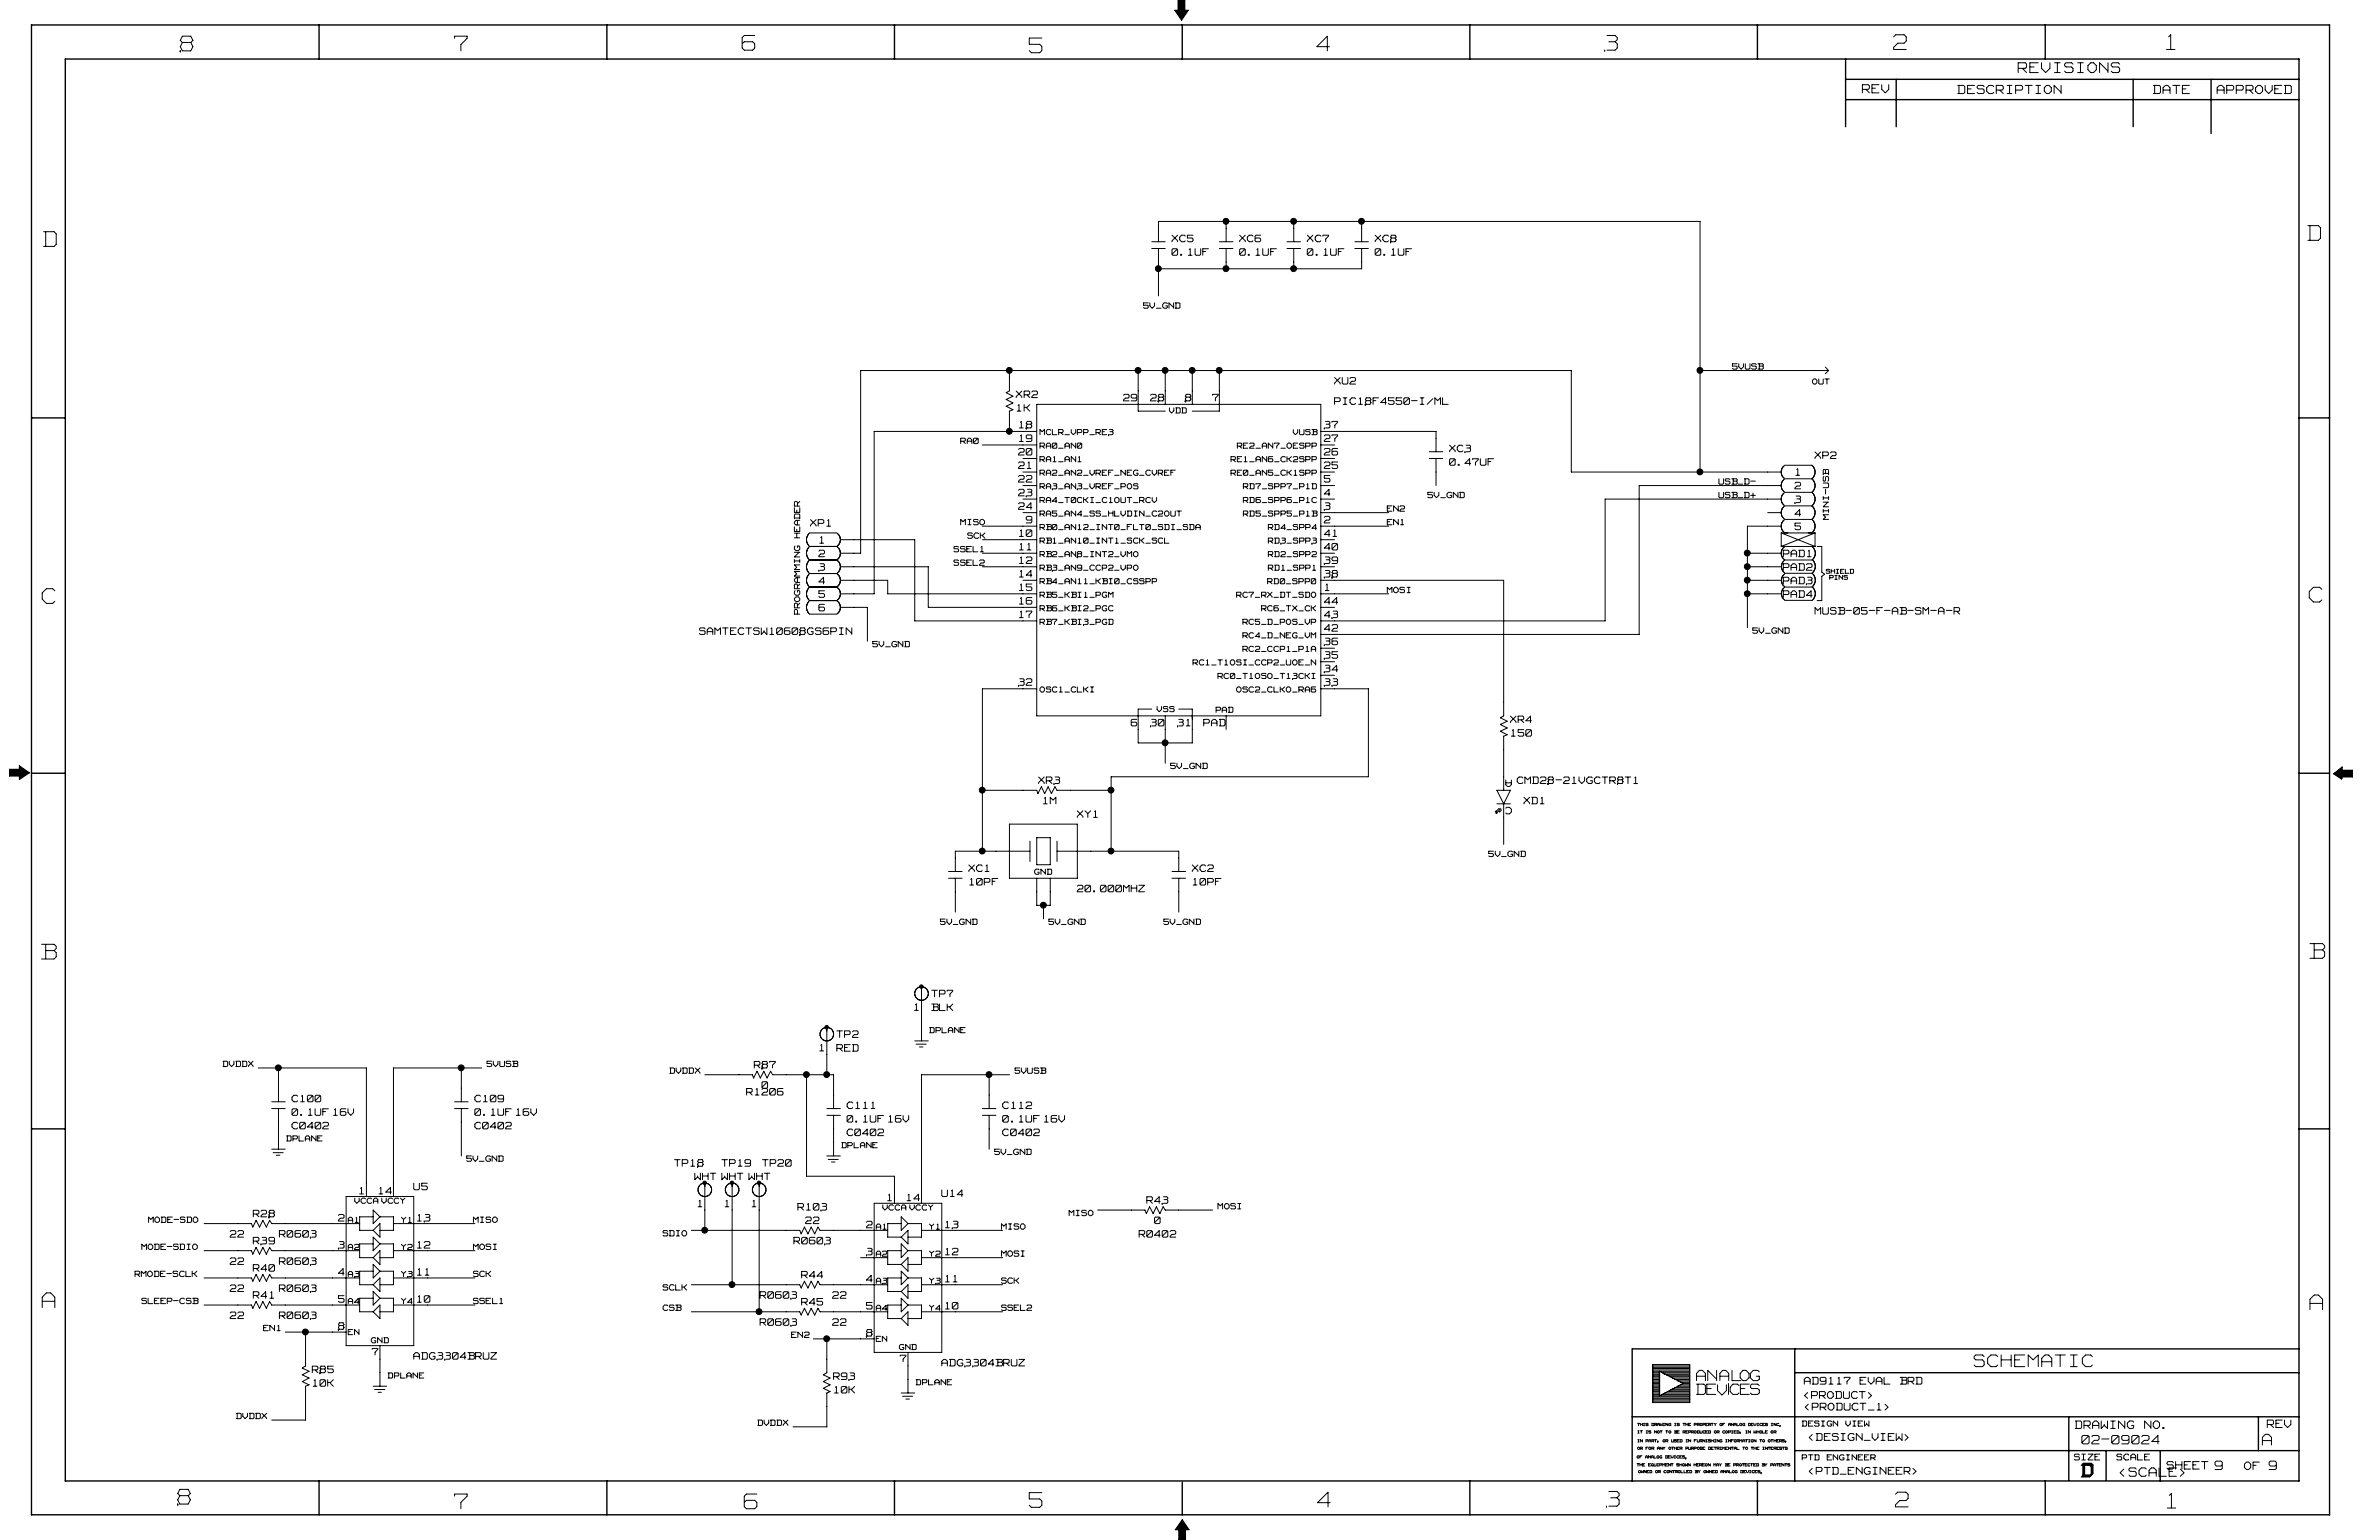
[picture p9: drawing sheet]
<svg xmlns="http://www.w3.org/2000/svg" width="432mm" height="279mm" viewBox="0 0 432 279" stroke-linecap="round" stroke-linejoin="round" font-family="sans-serif">
<defs><g id="words">
<g font-size="5" fill="#fff">
<text x="32.7" y="9.7">8</text>
<text x="82.5" y="9.7">7</text>
<text x="134.7" y="9.6">6</text>
<text x="186.8" y="10.1">5</text>
<text x="239" y="9.7">4</text>
<text x="291.3" y="9.6">3</text>
<text x="343.7" y="9.5">2</text>
<text x="393.2" y="9.5">1</text>
<text x="7.9" y="45.2">D</text>
<text x="418.9" y="44.1">D</text>
<text x="7.7" y="110">C</text>
<text x="419.1" y="109.7">C</text>
<text x="7.5" y="174.5">B</text>
<text x="419.3" y="174.4">B</text>
<text x="7.7" y="237.7">A</text>
<text x="419.3" y="238.1">A</text>
<text x="32.3" y="273.4">8</text>
<text x="82.5" y="274.2">7</text>
<text x="135.1" y="274.2">6</text>
<text x="186.8" y="274">5</text>
<text x="239.1" y="273.9">4</text>
<text x="291.6" y="273.8">3</text>
<text x="344" y="273.9">2</text>
<text x="393.4" y="274.1">1</text>
</g>
<g font-size="4" fill="#fff">
<text x="358.3" y="248.4">SCHEMATIC</text>
<text x="378" y="268.1">D</text>
</g>
<text font-size="3.7" fill="#fff" x="410.6" y="262.6">A</text>
<g font-size="3.6" fill="#fff">
<text x="307.9" y="250.9">AN A L G</text>
<text x="315.8" y="250.9">O</text>
<text x="307.9" y="253.4">DEV CES</text>
</g>
<text font-size="3.4" fill="#fff" x="366.3" y="13.5">REVISIONS</text>
<g font-size="2.9" fill="#fff">
<text x="377.9" y="262.3">02-09024</text>
<text x="384.8" y="268.1">&lt;SCALE&gt;</text>
</g>
<g font-size="2.8" fill="#fff">
<text x="338" y="17.2">REV</text>
<text x="355.3" y="17.3">DESCRIPTION</text>
<text x="390.9" y="17.3">DATE</text>
<text x="402.4" y="17.3">APPROVED</text>
</g>
<g font-size="2.7" fill="#fff">
<text x="274.3" y="141.1" transform="rotate(180 274.3 141.1)">A</text>
<text x="274.3" y="146.1" transform="rotate(180 274.3 146.1)">C</text>
</g>
<g font-size="2.6" fill="#fff">
<text x="376.7" y="259.4">DRAWING</text>
<text x="389.2" y="259.4">NO.</text>
<text x="411.5" y="259.2">REV</text>
<text x="393.3" y="266.8">SHEET 9</text>
<text x="407.4" y="266.9">OF 9</text>
</g>
<g font-size="2.4" fill="#fff">
<text x="327.5" y="251.4">AD9117 EVAL BRD</text>
<text x="327.5" y="254">&lt;PRODUCT&gt;</text>
<text x="327.7" y="256.1">&lt;PRODUCT_1&gt;</text>
<text x="328.4" y="261.6">&lt;DESIGN_VIEW&gt;</text>
<text x="328.4" y="267.7">&lt;PTD_ENGINEER&gt;</text>
</g>
<g font-size="2.3" fill="#fff">
<text x="212.7" y="44.1">XC5</text>
<text x="212.7" y="46.5">0.1UF</text>
<text x="225" y="44.1">XC6</text>
<text x="225" y="46.5">0.1UF</text>
<text x="237.3" y="44.1">XC7</text>
<text x="237.3" y="46.5">0.1UF</text>
<text x="249.6" y="44.1">XC8</text>
<text x="249.6" y="46.5">0.1UF</text>
<text x="242.2" y="69.9">XU2</text>
<text x="184.4" y="72.3">XR2</text>
<text x="184.6" y="74.8">1K</text>
<text x="185" y="77.9">18</text>
<text x="203.9" y="72.9">29</text>
<text x="208.8" y="72.9">28</text>
<text x="215.1" y="72.9">8</text>
<text x="220.1" y="72.9">7</text>
<text x="240.4" y="77.9">37</text>
<text x="242.2" y="73.6">PIC18F4550-I/ML</text>
<text x="184.9" y="82.8">20</text>
<text x="185" y="80.3">19</text>
<text x="240.4" y="80.3">27</text>
<text x="240.4" y="82.8">26</text>
<text x="263.1" y="82.2">XC3</text>
<text x="329.4" y="83.4">XP2</text>
<text x="184.9" y="87.7">22</text>
<text x="184.9" y="85.2">21</text>
<text x="240.4" y="85.2">25</text>
<text x="240.4" y="87.7">5</text>
<text x="263.1" y="84.6">0.47UF</text>
<text x="325.8" y="88.9">2</text>
<text x="326" y="86.4">1</text>
<text x="147.1" y="95.7">XP1</text>
<text x="184.9" y="92.6">24</text>
<text x="184.9" y="90.2">23</text>
<text x="186.3" y="95.1">9</text>
<text x="240.4" y="90.2">4</text>
<text x="240.4" y="92.6">3</text>
<text x="240.4" y="95.1">2</text>
<text x="325.8" y="93.9">4</text>
<text x="325.8" y="91.4">3</text>
<text x="148.6" y="101.2">2</text>
<text x="148.8" y="98.8">1</text>
<text x="185" y="100">11</text>
<text x="185" y="97.5">10</text>
<text x="240.4" y="97.5">41</text>
<text x="240.4" y="100">40</text>
<text x="323.7" y="101.2">PAD1</text>
<text x="325.8" y="96.3">5</text>
<text x="148.6" y="106.1">4</text>
<text x="148.6" y="103.7">3</text>
<text x="185" y="107.4">15</text>
<text x="185" y="104.9">14</text>
<text x="185" y="102.4">12</text>
<text x="240.4" y="102.4">39</text>
<text x="240.4" y="104.9">38</text>
<text x="240.5" y="107.4">1</text>
<text x="323.7" y="106.1">PAD3</text>
<text x="323.7" y="103.7">PAD2</text>
<text x="148.6" y="111">6</text>
<text x="148.6" y="108.6">5</text>
<text x="185" y="112.3">17</text>
<text x="185" y="109.8">16</text>
<text x="240.4" y="109.8">44</text>
<text x="240.4" y="112.3">43</text>
<text x="323.7" y="108.6">PAD4</text>
<text x="329.4" y="111.6">MUSB-05-F-AB-SM-A-R</text>
<text x="127" y="115.3">SAMTECTSW10608GS6PIN</text>
<text x="240.4" y="114.7">42</text>
<text x="240.4" y="117.2">36</text>
<text x="240.4" y="119.6">35</text>
<text x="184.9" y="124.5">32</text>
<text x="240.4" y="122.1">34</text>
<text x="240.4" y="124.5">33</text>
<text x="205.3" y="131.9">6</text>
<text x="208.8" y="131.9">30</text>
<text x="213.7" y="131.9">31</text>
<text x="218.5" y="131.9">PAD</text>
<text x="274.2" y="131.3">XR4</text>
<text x="274.3" y="133.8">150</text>
<text x="188.5" y="142.4">XR3</text>
<text x="275.4" y="142.4">CMD28-21VGCTR8T1</text>
<text x="189.4" y="146">1M</text>
<text x="195.5" y="148.5">XY1</text>
<text x="276.6" y="146">XD1</text>
<text x="175.9" y="158.3">XC1</text>
<text x="176" y="160.8">10PF</text>
<text x="216.4" y="158.3">XC2</text>
<text x="216.6" y="160.8">10PF</text>
<text x="195.5" y="162">20.000MHZ</text>
<text x="166" y="183.5">1</text>
<text x="169.1" y="181.1">TP7</text>
<text x="169.1" y="183.6">BLK</text>
<text x="148.8" y="190.9">1</text>
<text x="151.9" y="188.4">TP2</text>
<text x="151.9" y="190.9">RED</text>
<text x="136.9" y="194">R87</text>
<text x="138.3" y="197.7">0</text>
<text x="53" y="200.1">C100</text>
<text x="53" y="202.6">0.1UF 16V</text>
<text x="86.2" y="200.1">C109</text>
<text x="86.2" y="202.6">0.1UF 16V</text>
<text x="135.5" y="198.9">R1206</text>
<text x="153.8" y="201.3">C111</text>
<text x="153.8" y="203.8">0.1UF 16V</text>
<text x="182" y="201.3">C112</text>
<text x="182" y="203.8">0.1UF 16V</text>
<text x="53" y="205">C0402</text>
<text x="86.2" y="205">C0402</text>
<text x="153.8" y="206.2">C0402</text>
<text x="182" y="206.2">C0402</text>
<text x="122.4" y="211.8">TP18</text>
<text x="126.1" y="214.2">WHT WHT WHT</text>
<text x="131" y="211.8">TP19</text>
<text x="138.4" y="211.8">TP20</text>
<text x="46" y="221">R28</text>
<text x="61.4" y="221.7">2</text>
<text x="65.3" y="216.8">1</text>
<text x="68.8" y="216.8">14</text>
<text x="75.1" y="216.1">U5</text>
<text x="75.8" y="221.7">13</text>
<text x="126.7" y="219.2">1</text>
<text x="131.6" y="219.2">1</text>
<text x="136.5" y="219.2">1</text>
<text x="144.8" y="219.8">R103</text>
<text x="161.1" y="218.1">1</text>
<text x="164.6" y="218.1">14</text>
<text x="170.9" y="217.3">U14</text>
<text x="208.2" y="218.5">R43</text>
<text x="41.8" y="224.7">22</text>
<text x="46" y="225.9">R39</text>
<text x="50.7" y="224.7">R0603</text>
<text x="61.4" y="226.7">3</text>
<text x="75.8" y="226.7">12</text>
<text x="144.1" y="225.9">R0603</text>
<text x="146.2" y="222.2">22</text>
<text x="157.3" y="227.9">3</text>
<text x="157.3" y="223">2</text>
<text x="171.6" y="227.9">12</text>
<text x="171.6" y="223">13</text>
<text x="206.8" y="224.7">R0402</text>
<text x="209.5" y="222.2">0</text>
<text x="41.8" y="229.6">22</text>
<text x="46" y="230.8">R40</text>
<text x="50.7" y="229.6">R0603</text>
<text x="61.4" y="231.6">4</text>
<text x="75.8" y="231.6">11</text>
<text x="145.5" y="232.1">R44</text>
<text x="157.3" y="232.8">4</text>
<text x="171.6" y="232.8">11</text>
<text x="41.8" y="239.4">22</text>
<text x="41.8" y="234.5">22</text>
<text x="46" y="235.8">R41</text>
<text x="50.7" y="239.4">R0603</text>
<text x="50.7" y="234.5">R0603</text>
<text x="61.4" y="236.5">5</text>
<text x="75.8" y="236.5">10</text>
<text x="138" y="235.8">R0603</text>
<text x="145.5" y="237">R45</text>
<text x="151.1" y="235.8">22</text>
<text x="157.3" y="237.7">5</text>
<text x="171.6" y="237.7">10</text>
<text x="61.4" y="241.4">8</text>
<text x="138" y="240.7">R0603</text>
<text x="151.1" y="240.7">22</text>
<text x="157.3" y="242.6">8</text>
<text x="56.7" y="249.3">R85</text>
<text x="56.9" y="251.7">10K</text>
<text x="67.6" y="246">7</text>
<text x="75.1" y="246.8">ADG3304BRUZ</text>
<text x="151.3" y="250.5">R93</text>
<text x="163.4" y="247.3">7</text>
<text x="170.9" y="248">ADG3304BRUZ</text>
<text x="151.5" y="252.9">10K</text>
</g>
<g font-size="2.2" fill="#fff">
<text x="332.2" y="94.2" transform="rotate(-90 332.2 94.2)">MINI-USB</text>
<text x="145.5" y="97.7" transform="rotate(-90 145.5 97.7)">HEADER</text>
<text x="145.5" y="111.4" transform="rotate(-90 145.5 111.4)">PROGRAMMING</text>
</g>
<g font-size="2" fill="#fff">
<text x="376.5" y="265">SIZE</text>
<text x="384.2" y="265">SCALE</text>
</g>
<g font-size="1.9" fill="#fff">
<text x="207.6" y="56.1">5V_GND</text>
<text x="314.5" y="67.1">5VUSB</text>
<text x="174.4" y="80.6">RA0</text>
<text x="312" y="88">USB_D-</text>
<text x="174.4" y="95.4">MISO</text>
<text x="251.8" y="92.9">EN2</text>
<text x="251.8" y="95.4">EN1</text>
<text x="259.2" y="90.5">5V_GND</text>
<text x="312" y="90.5">USB_D+</text>
<text x="173.1" y="100.3">SSEL1</text>
<text x="175.6" y="97.8">SCK</text>
<text x="173.1" y="102.7">SSEL2</text>
<text x="251.8" y="107.7">MOSI</text>
<text x="158.4" y="117.5">5V_GND</text>
<text x="318.1" y="115.1">5V_GND</text>
<text x="212.5" y="139.6">5V_GND</text>
<text x="270.2" y="155.6">5V_GND</text>
<text x="170.7" y="167.9">5V_GND</text>
<text x="190.4" y="167.9">5V_GND</text>
<text x="211.2" y="167.9">5V_GND</text>
<text x="40.5" y="193.7">DVDDX</text>
<text x="88.4" y="193.7">5VUSB</text>
<text x="121.6" y="194.9">DVDDX</text>
<text x="184.2" y="194.9">5VUSB</text>
<text x="180.6" y="209.6">5V_GND</text>
<text x="84.7" y="210.9">5V_GND</text>
<text x="27" y="222">MODE-SDO</text>
<text x="85.9" y="222">MISO</text>
<text x="194.1" y="220.7">MISO</text>
<text x="221.1" y="219.5">MOSI</text>
<text x="25.7" y="226.9">MODE-SDIO</text>
<text x="85.9" y="226.9">MOSI</text>
<text x="120.4" y="224.4">SDIO</text>
<text x="181.8" y="223.2">MISO</text>
<text x="24.5" y="231.8">RMODE-SCLK</text>
<text x="85.9" y="231.8">SCK</text>
<text x="181.8" y="228.1">MOSI</text>
<text x="181.8" y="233">SCK</text>
<text x="25.7" y="236.7">SLEEP-CSB</text>
<text x="85.9" y="236.7">SSEL1</text>
<text x="120.4" y="234.2">SCLK</text>
<text x="120.4" y="237.9">CSB</text>
<text x="181.8" y="237.9">SSEL2</text>
<text x="47.8" y="241.6">EN1</text>
<text x="143.7" y="242.8">EN2</text>
<text x="42.9" y="257.6">DVDDX</text>
<text x="137.5" y="258.8">DVDDX</text>
</g>
<g font-size="1.8" fill="#fff">
<text x="329" y="69.8">OUT</text>
<text x="212.3" y="75.1">VDD</text>
<text x="188.8" y="83.9">RA1_AN1</text>
<text x="188.8" y="81.5">RA0_AN0</text>
<text x="188.8" y="79">MCLR_VPP_RE3</text>
<text x="223.4" y="83.9">RE1_AN6_CK2SPP</text>
<text x="224.6" y="81.5">RE2_AN7_OESPP</text>
<text x="234.7" y="79">VUSB</text>
<text x="188.8" y="88.9">RA3_AN3_VREF_POS</text>
<text x="188.8" y="86.4">RA2_AN2_VREF_NEG_CVREF</text>
<text x="223.4" y="86.4">RE0_AN5_CK1SPP</text>
<text x="225.7" y="88.9">RD7_SPP7_P1D</text>
<text x="188.8" y="93.8">RA5_AN4_SS_HLVDIN_C2OUT</text>
<text x="188.8" y="91.4">RA4_T0CKI_C1OUT_RCV</text>
<text x="225.7" y="93.8">RD5_SPP5_P1B</text>
<text x="225.7" y="91.4">RD6_SPP6_P1C</text>
<text x="188.8" y="101.2">RB2_AN8_INT2_VMO</text>
<text x="188.8" y="98.7">RB1_AN10_INT1_SCK_SCL</text>
<text x="188.8" y="96.3">RB0_AN12_INT0_FLT0_SDI_SDA</text>
<text x="230.2" y="101.2">RD2_SPP2</text>
<text x="230.2" y="98.7">RD3_SPP3</text>
<text x="230.2" y="96.3">RD4_SPP4</text>
<text x="188.8" y="106.1">RB4_AN11_KBI0_CSSPP</text>
<text x="188.8" y="103.6">RB3_AN9_CCP2_VPO</text>
<text x="230.1" y="106.1">RD0_SPP0</text>
<text x="230.2" y="103.6">RD1_SPP1</text>
<text x="188.8" y="113.5">RB7_KBI3_PGD</text>
<text x="188.8" y="111">RB6_KBI2_PGC</text>
<text x="188.8" y="108.5">RB5_KBI1_PGM</text>
<text x="224.5" y="108.5">RC7_RX_DT_SDO</text>
<text x="225.6" y="113.5">RC5_D_POS_VP</text>
<text x="229" y="111">RC6_TX_CK</text>
<text x="225.6" y="118.4">RC2_CCP1_P1A</text>
<text x="225.6" y="115.9">RC4_D_NEG_VM</text>
<text x="188.8" y="125.7">OSC1_CLKI</text>
<text x="216.5" y="120.8">RC1_T1OSI_CCP2_UOE_N</text>
<text x="221.1" y="123.3">RC0_T1OSO_T13CKI</text>
<text x="224.5" y="125.7">OSC2_CLKO_RA6</text>
<text x="210" y="129.3">VSS</text>
<text x="220.7" y="129.4">PAD</text>
<text x="187.8" y="158.8">GND</text>
<text x="168.7" y="187.5">DPLANE</text>
<text x="52" y="207.2">DPLANE</text>
<text x="152.8" y="208.4">DPLANE</text>
<text x="63.2" y="222">A1</text>
<text x="64.4" y="218.5">VCCA VCCY</text>
<text x="72.9" y="222">Y1</text>
<text x="160.2" y="219.7">VCCA VCCY</text>
<text x="63.2" y="226.9">A2</text>
<text x="72.9" y="226.9">Y2</text>
<text x="159" y="223.2">A1</text>
<text x="168.7" y="223.2">Y1</text>
<text x="63.2" y="231.8">A3</text>
<text x="72.9" y="231.8">Y3</text>
<text x="159" y="233">A3</text>
<text x="159" y="228.1">A2</text>
<text x="168.7" y="233">Y3</text>
<text x="168.7" y="228.1">Y2</text>
<text x="63.2" y="236.7">A4</text>
<text x="72.9" y="236.7">Y4</text>
<text x="159" y="237.9">A4</text>
<text x="168.7" y="237.9">Y4</text>
<text x="63.2" y="242.3">EN</text>
<text x="67.4" y="243.8">GND</text>
<text x="159" y="243.5">EN</text>
<text x="163.2" y="245">GND</text>
<text x="70.4" y="250.2">DPLANE</text>
<text x="166.3" y="251.4">DPLANE</text>
<text x="327.1" y="258.9">DESIGN</text>
<text x="334.8" y="258.9">VIEW</text>
<text x="327.1" y="265">PTD ENGINEER</text>
</g>
<g font-size="1.4" fill="#fff">
<text x="331.5" y="104.2">SHIELD</text>
<text x="332.1" y="105.3">PINS</text>
</g>
<g font-size=".8" fill="#fff">
<text x="297.2" y="258.7">THIS</text>
<text x="297.2" y="263.1">OR</text>
<text x="297.3" y="261.7">IN</text>
<text x="297.3" y="260.1">IT</text>
<text x="298.7" y="263.1">FOR</text>
<text x="298.8" y="260.1">IS</text>
<text x="298.8" y="261.7">PART,</text>
<text x="299.8" y="258.7">DRAWING</text>
<text x="300.3" y="260.1">NOT</text>
<text x="300.8" y="263.1">ANY</text>
<text x="301.8" y="261.7">OR</text>
<text x="302.3" y="260.1">TO</text>
<text x="302.8" y="263.1">OTHER</text>
<text x="303.4" y="261.7">USED</text>
<text x="303.8" y="258.7">IS</text>
<text x="303.9" y="260.1">BE</text>
<text x="305.4" y="258.7">THE</text>
<text x="305.4" y="260.1">REPRODUCED</text>
<text x="305.9" y="263.1">PURPOSE</text>
<text x="305.9" y="261.7">IN</text>
<text x="307.4" y="258.7">PROPERTY</text>
<text x="307.4" y="261.7">FURNISHING</text>
<text x="309.9" y="263.1">DETRIMENTAL</text>
<text x="311" y="260.1">OR</text>
<text x="312" y="258.7">OF</text>
<text x="312.5" y="260.1">COPIED,</text>
<text x="313" y="261.7">INFORMATION</text>
<text x="313.5" y="258.7">ANALOG</text>
<text x="316" y="263.1">TO</text>
<text x="316.6" y="260.1">IN</text>
<text x="317" y="258.7">DEVICES</text>
<text x="317.5" y="263.1">THE</text>
<text x="318.1" y="260.1">WHOLE</text>
<text x="319.1" y="261.7">TO</text>
<text x="319.6" y="263.1">INTERESTS</text>
<text x="320.6" y="261.7">OTHERS,</text>
<text x="321.1" y="258.7">INC.</text>
<text x="321.1" y="260.1">OR</text>
<text x="297.1" y="266.1">THE</text>
<text x="297.1" y="264.6">OF</text>
<text x="297.4" y="267.3">OWNED</text>
<text x="298.7" y="264.6">ANALOG</text>
<text x="299.2" y="266.1">EQUIPMENT</text>
<text x="300.4" y="267.3">OR</text>
<text x="302" y="267.3">CONTROLLED</text>
<text x="302.2" y="264.6">DEVICES.</text>
<text x="304.2" y="266.1">SHOWN</text>
<text x="307.3" y="266.1">HEREON</text>
<text x="307.6" y="267.3">BY</text>
<text x="309.1" y="267.3">OWNED</text>
<text x="310.9" y="266.1">MAY</text>
<text x="312.1" y="267.3">ANALOG</text>
<text x="312.9" y="266.1">BE</text>
<text x="314.4" y="266.1">PROTECTED</text>
<text x="315.7" y="267.3">DEVICES.</text>
<text x="319.5" y="266.1">BY</text>
<text x="321" y="266.1">PATENTS</text>
</g>
</g></defs>
<g fill="none" stroke="#000" stroke-width=".25">
<path d="M5.7 4.5h417.1v270.3h-417.1zM11.9 10.7h405.4v258h-405.4zM57.9 4.5v6.2M110.2 4.5v6.2M162.3 4.5v6.2M214.6 4.5v6.2M266.8 4.5v6.2M319 4.5v6.2M335 14.4h82.3M335 10.7v12.3M335 18.1h82.3M344.2 14.4v8.6"/>
<path d="M371.2 4.5v6.2M387.2 14.4v8.6M401.3 14.4v9.8M5.7 75.8h6.2M417.3 75.8h5.5M5.7 140.3h6.2M417.3 140.3h5.5M5.7 204.8h6.2M417.3 204.8h5.5M296.2 244.7v24M296.2 257h121.1M296.3 244.7h121"/>
<path d="M301.2 248.8v4.4M325.8 244.7v24M325.8 249h91.5M375.5 257v11.6M409.9 257v6.2M57.9 268.7v6.1M110.2 268.7v6.1M162.3 268.7v6.1M214.6 268.9v5.9M266.8 268.7v6.1M319 268.7v6.1M325.8 263.2h91.5"/>
<path d="M371.2 268.7v6.1M382.3 263.2v5.4M392.1 263.2v5.5"/>
</g>
<g fill="none" stroke="#000" stroke-width=".18">
<path d="M32.7 9.2h.1M33.1 7.7l-.4 .8 .4 .7h1.5M33.1 7.7h1.5M34.6 6.6h-1.5l-.4 .7 .4 .4M34.6 6.6l.4 .7-.4 .4 .4 .8-.4 .7M82.5 6.6v.3M82.5 6.6h2.3M83.7 8.1v1.1M84.8 7l-1.1 1.1M84.8 6.6v.3M134.7 8.7l.4 .4M134.7 6.9v1.8"/>
<path d="M135.1 7.6l-.4 .3M135.1 6.4l-.4 .4M135.1 7.6h1.5M135.1 9.1h1.5M135.1 6.4h1.9M136.6 7.6l.4 .4M137 8v.7M137 8.7l-.4 .4M186.8 9.2l.4 .4M186.8 6.9v1.1M186.9 8h1.8M186.9 6.9h2.2"/>
<path d="M187.2 9.6h1.5M188.7 8l.4 .4M189.1 8.5v.7l-.4 .4M213.8 0h1.3v1.9h.6l-1.2 1.8-1.3-1.8h.6zM214 .1h.9v1.9h.5l-.9 1.4-1.1-1.4h.6zM214.1 .3h.7v1.8h.4l-.7 1.1-.8-1.1h.4zM214.2 .4h.5v1.8h.2l-.4 .8-.5-.8h.2zM214.3 .5h.3l.1 1.8-.2 .4-.3-.4h.1zM214.5 .6v2M239.1 8.5h2.2M240.9 6.6v2.6M240.9 6.6l-1.9 1.9"/>
<path d="M291.3 9.1h.1M291.7 9.1h1.4M291.7 6.4h1.4M292 7.6h1.1M293.2 6.4l.3 .4M293.2 7.6l.3 .4M293.5 6.9v.3M293.5 8v.7M293.5 7.2l-.3 .4M293.5 8.7l-.3 .4M338 15.4h1M338 15.4v1.4"/>
<path d="M338.1 16.2h.9M338.7 16.3l.6 .5M339.1 15.4l.2 .2M339.3 16l-.2 .2M339.3 15.6v.4M339.8 15.4h1.2M339.8 15.4v1.4M339.8 16h.6M339.8 16.8h1.2M341.5 16.2l.6 .6M341.5 15.4v.8M342.8 15.4v.8"/>
<path d="M342.8 16.2l-.6 .6M343.7 8.6v.4h2.3M344.1 6.3l-.4 .4M344.1 6.3h1.5M344.5 7.8l-.8 .8M344.5 7.8h1.1M345.6 6.3l.4 .4M346 7.5l-.4 .3M346 6.7v.7M355.3 15.5h1.1M355.3 17h1.1M355.6 15.5v1.4"/>
<path d="M356.4 15.5l.2 .2M356.6 15.7v1.1l-.2 .2M357.1 15.5h1.3M357.1 15.5v1.5M357.2 17h1.2M357.2 16.1h.6M358.9 15.7v.2M358.9 15.9l.2 .2M358.9 16.8l.2 .2M359.1 15.5l-.2 .2M359.1 15.5h.8M359.1 17h.8"/>
<path d="M359.1 16.1h.8M359.9 15.5l.2 .2M359.9 16.1l.2 .2M360.1 16.4v.3l-.2 .3M360.6 16v.5M360.6 16.6l.4 .4M361 15.5l-.4 .4M361.1 15.5h.5M361.1 17h.5M361.7 15.5l.2 .2M361.9 16.8l-.2 .2M362.3 15.5h1"/>
<path d="M362.3 15.5v1.5M362.4 16.3h.9M363 16.4l.6 .6M363.4 15.5l.2 .2M363.6 15.7v.4l-.2 .2M364.3 15.5h.9M364.3 17h.9M364.7 15.5v1.4M365.8 15.5h1.1M365.8 15.5v1.5M365.9 16.3h1M366.3 11.4h1.2"/>
<path d="M366.3 11.4v1.8M366.4 12.4h1.1M366.9 15.5l.2 .2M367.1 15.7v.4l-.2 .2M367.1 12.4l.7 .8M367.6 15.5h1.3M367.6 11.4l.2 .3v.4M367.8 12.1l-.2 .3M368.2 15.5v1.5M368.4 11.4h1.6M368.4 11.4v1.8M368.5 12.1h.7"/>
<path d="M368.5 13.2h1.5M369.5 15.5h.9M369.5 17h.9M370 15.5v1.4M370.5 12.4l.8 .7M370.5 11.4v1M371.1 16.6l.4 .4h.4M371.1 16v.5M371.9 15.5h-.4l-.4 .4M371.9 15.5l.4 .4M372.1 11.4v1M372.1 12.4l-.8 .8"/>
<path d="M372.3 16v.5M372.3 16.6l-.4 .4M372.8 15.5l1.3 1.2M372.8 15.5v1.5M372.9 11.4h1M372.9 13.2h1M373.4 11.4v1.7M374.1 15.5v1.5M374.7 11.6v.3M374.7 11.9l.3 .2M374.7 12.9l.3 .3M375 11.4l-.2 .2"/>
<path d="M375 11.4h1M375 12.1h1M375 13.2h1M376 11.4l.3 .2M376 12.1l.3 .3M376.3 12.4v.5M376.3 12.9l-.3 .3M377.1 11.4h1M377.1 13.2h1M377.6 11.4v1.7M379 12.7l.5 .5M379 11.9v.7"/>
<path d="M379.5 11.4l-.5 .5M379.5 11.4h.4M379.5 13.2h.4M380 11.4l.5 .5M380.5 11.9v.7M380.5 12.7l-.5 .5M381.1 11.4l1.5 1.5M381.1 11.4v1.8M382.6 11.4v1.8M383.2 11.6v.3M383.2 11.9l.3 .2M383.2 12.9l.3 .3"/>
<path d="M383.5 11.4l-.3 .2M383.5 11.4h.9M383.5 12.1h.9M383.5 13.2h.9M384.5 11.4l.2 .2M384.5 12.1l.2 .3M384.7 12.4v.5M384.7 12.9l-.2 .3M390.9 15.5h1M390.9 17h1M391.1 15.5v1.4M391.9 15.5l.2 .2"/>
<path d="M392.1 15.7v1.1l-.2 .2M392.6 16v1M392.6 16.3h1.2M393 15.5l-.4 .4M393.1 15.5h.3M393.2 9h1.6M393.4 15.5l.5 .4M393.9 16v1M394 6.3v2.6M394 6.3l-.4 .4M394.4 15.5h1.2M395 15.5v1.5"/>
<path d="M396.1 15.5h1.3M396.1 15.5l.1 1.5h1.2M396.2 16.1h.5M402.4 16v1M402.5 16.3h1.1M402.8 15.5l-.4 .4M402.9 15.5h.3M403.3 15.5l.4 .4M403.7 16v1M404.2 15.5h1M404.2 15.5v1.5M404.2 16.3h1"/>
<path d="M405.2 15.5l.2 .2M405.4 15.7v.4l-.2 .2M405.9 15.5h1M405.9 15.5v1.5M405.9 16.3h1M407 15.5l.2 .2M407.2 15.7v.4l-.2 .2M407.7 15.5h1M407.7 15.5v1.5M407.7 16.3h1M408.3 16.4l.6 .6M408.7 15.5l.2 .2"/>
<path d="M408.9 15.7v.4l-.2 .2M409.4 16.6l.4 .4M409.4 16v.5M409.8 15.5l-.4 .4M409.9 15.5h.3M409.9 17h.3M410.3 15.5l.4 .4M410.7 16v.5M410.7 16.6l-.4 .4M411.1 16.3l.6 .6M411.1 15.5v.8M412.4 15.5v.8"/>
<path d="M412.4 16.3l-.6 .7M412.9 15.5h1.2M412.9 15.5v1.5M412.9 17h1.2M412.9 16.1h.6M414.6 15.5h1M414.6 17h1M414.8 15.5v1.4M415.7 15.5l.2 .2M415.9 15.7v1.1l-.2 .2M7.9 42h1.9l.4 .4M8.3 42.1v2.6"/>
<path d="M10.2 42.5v1.8M10.2 44.3l-.4 .4h-1.9M207.6 55.8l.1 .1M207.6 54.9v.5M207.6 54.9h.8M207.6 55.4h.6M207.7 55.9h.5M208.2 55.4l.2 .1M208.4 55.8l-.2 .1M208.4 55.5v.3M208.7 55.5l.4 .4M208.7 54.9v.6"/>
<path d="M209 45.1h2.5M209 43.9h2.5M209.5 54.9v.6M209.5 55.5l-.4 .4M209.9 55.9h.8M210.3 43.9v-3.7h98.3v45.4M210.3 45.1v8.6M211 55.3v.3M211 55.7l.3 .2M211.3 54.9l-.3 .3M211.3 54.9h.4M211.3 55.9h.4"/>
<path d="M211.6 55.5h.2M211.7 54.9l.2 .2M211.9 55.8l-.2 .1M211.9 55.5v.3M212.2 55v.9M212.2 54.9l.8 .9M212.7 46.1l.2 .2M212.7 43.7v.2M212.7 45.3v.8M212.7 42.7l1 .9M212.9 45.1l-.2 .2M212.9 46.3h.6"/>
<path d="M212.9 45.1h.6M213 54.9v1M213.3 54.9h.7M213.3 55.9h.7M213.4 55v.9M213.5 45.3l-.7 .8M213.6 45.3h.1M213.6 45.1l.1 .2M213.7 46.1l-.1 .2M213.7 42.7l-1 1M213.7 43.7v.2M213.7 45.3v.8"/>
<path d="M214 54.9l.2 .2M214.1 43.1v.4M214.1 43.5l.4 .4M214.2 55.8l-.2 .1M214.2 55.1v.7M214.3 46.1h.1M214.3 46.2l.1 .1M214.5 46.1v.2M214.5 42.7l-.4 .3M214.5 42.7h.5l.1 .1M215.1 43.7l-.1 .2h-.5M215.5 43.7l.2 .2"/>
<path d="M215.5 42.7v.5M215.6 42.7h.9M215.6 43.2h.7M215.7 46.3h.7M215.7 43.9h.6M215.9 45.3l.1-.2v1.2M216.4 43.2l.1 .1M216.5 43.7l-.1 .2M216.5 43.4v.2M216.9 46.1l.2 .2M216.9 45.1v1M217.1 46.3h.6"/>
<path d="M217.9 46.1l-.1 .2M217.9 45.1v1M218.4 45.6h.4M219.3 45.1h-1v1.2M221.3 45.1h2.5M221.3 43.9h2.5M222.5 40.2v3.7M222.5 45.1v3.7M225 46.1l.2 .2M225 43.7v.2M225 45.3v.8M225 42.7l1 .9"/>
<path d="M225.2 45.1l-.2 .2M225.2 46.3h.6M225.2 45.1h.6M225.8 45.3l-.8 .8M225.8 45.3h.2M225.8 45.1l.2 .2M226 46.1l-.2 .2M226 43.7v.2M226 45.3v.8M226 42.7l-1 1M226.4 43.1v.4M226.4 43.5l.3 .4"/>
<path d="M226.6 46.1h.1M226.6 46.2v.1M226.6 46.3h.1M226.7 42.7l-.3 .3M226.7 46.1v.2M226.8 43.9h.4M226.8 42.7h.4M227.2 42.7l.2 .1M227.4 43.7l-.2 .2M227.8 43.7l.2 .2M227.8 42.9v.7M228 46.3h.6"/>
<path d="M228 43.2l-.2 .1M228 42.7l-.2 .1M228 43.9h.6M228 42.7h.8M228 43.2h.6M228.1 45.3l.2-.2v1.2M228.6 43.2l.2 .1M228.8 43.4v.2M228.8 43.7l-.2 .2M229.2 46.1l.2 .2M229.2 45.1v1M229.4 46.3h.6"/>
<path d="M230.2 45.1v1M230.2 46.1l-.2 .2M230.7 45.6h.4M231.6 45.1h-1v1.2M233.6 45.1h2.5M233.6 43.9h2.5M234.8 40.2v3.7M234.8 45.1v3.7M237.3 43.7v.2M237.3 45.3v.8M237.3 46.1l.1 .2M237.3 42.7l1 .9"/>
<path d="M237.4 45.1l-.1 .2M237.5 46.3h.6M237.5 45.1h.6M238.1 45.3l-.8 .8M238.1 45.3h.2M238.1 45.1l.2 .2M238.3 42.7l-1 1M238.3 46.1l-.2 .2M238.3 43.7v.2M238.3 45.3v.8M238.7 43.1v.4M238.7 43.5l.4 .4"/>
<path d="M238.9 46.1h.1M238.9 46.2v.1M238.9 46.3h.1M239.1 46.1v.2M239.1 42.7l-.4 .3M239.1 43.9h.4M239.1 42.7h.4M239.6 42.7l.1 .1M239.7 43.7l-.1 .2M240.1 42.7v.1M240.2 42.7h.9M240.3 46.3h.7"/>
<path d="M240.5 45.3l.1-.2v1.2M240.6 43.4v.5M241.1 42.9l-.5 .4M241.1 42.7v.1M241.5 46.1l.2 .2M241.5 45.1v1M241.7 46.3h.6M242.5 46.1l-.1 .2M242.5 45.1v1M243 45.6h.4M243.9 45.1h-1v1.2M245.9 45.1h2.5"/>
<path d="M245.9 43.9h2.5M247.1 40.2v3.7M247.1 45.1v3.7h-36.8M249.6 46.1l.2 .2M249.6 43.7v.2M249.6 45.3v.8M249.6 42.7l1 .9M249.8 45.1l-.2 .2M249.8 46.3h.6M249.8 45.1h.6M250.4 45.3l-.8 .8M250.4 45.3h.2"/>
<path d="M250.4 45.1l.2 .2M250.6 46.1l-.2 .2M250.6 43.7v.2M250.6 45.3v.8M250.6 42.7l-1 1M251 43.1v.4M251 43.5l.3 .4M251.2 46.1h.1M251.2 46.2v.1M251.2 46.3h.1M251.3 46.1v.2M251.3 42.7l-.3 .3"/>
<path d="M251.4 43.9h.4M251.4 42.7h.4M251.8 42.7l.2 .1M252 43.7l-.2 .2M252.4 43.9h.1M252.6 46.3h.6M252.6 42.7l-.2 .3 .2 .2-.2 .3 .2 .4M252.6 43.9h.6M252.6 42.7h.6M252.6 43.2h.6M252.7 45.3l.2-.2v1.2M253.2 42.7l.2 .3-.2 .2 .2 .3-.2 .4"/>
<path d="M253.8 46.1l.2 .2M253.8 45.1v1M254 46.3h.6M254.8 46.1l-.2 .2M254.8 45.1v1M255.2 45.6h.5M256.2 45.1h-1v1.2M418.9 40.9h1.9l.4 .4v1.9M419.3 41v2.6M421.2 43.2l-.4 .4h-1.9M174.4 79.5h.6M174.4 79.5v1"/>
<path d="M175 79.5l.2 .1M175.2 79.7v.2M175.2 79.9l-.2 .2M175.6 79.8v.7M176.1 79.5h-.2l-.3 .3M176.1 79.5l.3 .3M176.4 79.8v.7M176.7 79.7v.6M176.8 79.5l-.1 .1M176.9 79.5h.4M177.3 79.7l-.6 .6M177.4 79.6h.1"/>
<path d="M177.4 79.5l.1 .1M177.5 79.7v.6M183.2 67.2v3.7l-.6 .3 1.3 .7-1.3 .6 1.3 .6-1.3 .6 1.3 .6-.7 .3v3.7M184.4 72v.1M184.4 71l1 .9M184.6 74.6h.7M185 73.4l-.2 .2M185 73.4v1.1M185 77.6h.7M185.4 76.5l-.2 .1M185.4 78.9l-.2 .2M185.4 76.5v1.1"/>
<path d="M185.4 79v1.1M185.5 71l-1.1 1M185.5 72v.1M185.9 71v1.1M185.9 73.4v1.2M185.9 71h.8M185.9 73.9h.5M185.9 71.6h.8M186.3 77.6h.1M186.3 79.4l.1 .2M186.3 79.1v.3M186.4 74v.1"/>
<path d="M186.4 78.9l-.1 .2M186.4 76.5l-.1 .3 .1 .2-.1 .3 .1 .3M186.4 74.1l.5 .5M186.4 71.7l.5 .4M186.5 76.5h.6M186.5 77h.6M186.5 77.6h.6M186.5 79.6h.6M186.5 78.9h.6M186.7 71l.2 .1M186.9 71.5l-.2 .1M186.9 73.4l-.5 .5"/>
<path d="M186.9 71.2v.2M187.1 76.5l.2 .3-.2 .2 .2 .3-.2 .3M187.1 78.9l.2 .2M187.2 79.5l-.1 .1M187.3 72v.1M187.3 79.1v.8M187.3 79.9l-.2 .2M187.3 72.1h1M187.5 71l-.2 .1M187.5 71h.6M187.6 71.6l-.3 .4M187.7 71.6h.4"/>
<path d="M188.1 71l.2 .1M188.2 78.3h-29.5v29.4h-6.2M188.2 73.4h51.5v56.5h-51.5zM188.3 71.2v.2M188.3 71.5l-.2 .1M189.1 78.3l-.3-.3v.9M189.1 78.3l.5-.3v.9M189.9 78.2v.4l.3 .3M190.2 77.9l-.3 .3M190.2 77.9h.3M190.2 78.9h.3M190.6 77.9l.1 .2"/>
<path d="M190.7 78.7l-.1 .2M191 77.9v1M191.1 78.9h.7M192.2 78.5h.6M192.6 78.5l.4 .4M192.8 77.9h-.6v1M192.8 77.9l.2 .2M193 78.3l-.2 .2M193 78.1v.2M193.3 78.9h.8M194.4 77.9v.5M194.4 78.5l.4 .3"/>
<path d="M195.2 77.9v.5M195.2 78.5l-.4 .4M195.6 78.5h.6M196.2 77.9h-.7v1M196.2 77.9l.1 .2M196.3 78.3l-.1 .2M196.3 78.1v.2M196.7 78.5h.6M197.3 77.9h-.6v1M197.4 77.9l.1 .2M197.5 78.3l-.1 .2M197.5 78.1v.2"/>
<path d="M197.8 78.9h.8M199 78.5h.6M199.3 78.5l.4 .4M199.6 77.9h-.7v1M199.6 77.9l.1 .2M199.7 78.3l-.1 .2M199.7 78.1v.2M200.1 78.3h.3M200.1 78.9h.8M200.9 77.9h-.8v1M201.2 78.9h.1M201.4 77.9h.4"/>
<path d="M201.4 78.9h.4M201.5 78.3h.3M201.9 77.9l.1 .2M201.9 78.4l.1 .1M202 78.1h.1M202 78.5v.2M202 78.7l-.1 .2M202 78.2l-.1 .1M203.9 72.6v.1M204 72.7h.9M204.1 71.5l-.2 .2M204.1 71.5h.6"/>
<path d="M204.3 72.2l-.4 .4M204.3 72.2h.4M204.8 71.5l.1 .2M204.9 72.1l-.1 .1M204.9 71.8v.2M205.3 72.1l.2 .1M205.3 71.8v.2M205.3 72.7h.8M205.5 71.5l-.2 .2M205.5 71.5h.6M205.5 72.2h.6M206.2 71.5l.1 .2"/>
<path d="M206.3 72.1l-.1 .1M206.3 72.6l-.1 .1M206.3 71.8v.7M206.6 67.2v7.4h4.9M208.8 72.6v.1M208.9 72.7h.9M209 71.5l-.2 .2M209 71.5h.6M209.2 72.2l-.4 .4M209.2 72.2h.4M209.7 71.5l.1 .2M209.8 72.1l-.1 .1"/>
<path d="M209.8 71.8v.2M210.2 72.7h.1M210.4 71.5l-.2 .4 .2 .2-.2 .3 .2 .3M210.4 71.5h.6M210.4 72.1h.6M210.4 72.7h.6M211.1 71.5l.1 .4-.1 .2 .1 .3-.1 .3M211.5 67.2v6.2M212.3 74.5l.3 .4M212.3 74v.5M213.1 74v.5M213.1 74.5l-.5 .4"/>
<path d="M213.4 74h.6M213.4 74.9h.6M213.5 74v.9M214.1 74l.1 .1M214.2 74.8l-.1 .1M214.2 74.2v.6M214.5 74h.6M214.5 74.9h.6M214.6 74v.9M215.1 72.7h.1M215.2 74l.1 .1M215.3 74.8l-.1 .1"/>
<path d="M215.3 71.5l-.2 .4 .2 .2-.2 .3 .2 .3M215.3 74.2v.6M215.3 71.5h.6M215.3 72.1h.6M215.3 72.7h.6M216 71.5l.2 .4-.2 .2 .2 .3-.2 .3M216.4 67.2v6.2M220.1 71.5v.2M220.1 71.5h1M220.6 72.3v.4M221.1 71.8l-.5 .4M221.1 71.5v.2"/>
<path d="M221.3 67.2v7.4h-4.9M234.7 77.9v.5M234.7 78.5l.4 .3M235.5 77.9v.5M235.5 78.5l-.4 .4M235.9 78.7l.1 .2M235.9 77.9v.8M236.1 78.9h.4M236.7 78.7l-.1 .2M236.7 77.9v.8M237 78.1h.1M237 78.2l.1 .1"/>
<path d="M237 78.7l.1 .2M237.1 77.9l-.1 .1M237.2 78.3h.4M237.2 77.9h.4M237.2 78.9h.4M237.7 77.9l.1 .2M237.7 78.3l.1 .2M237.8 78.5v.2M237.8 78.7l-.1 .2M238.1 77.9h.8M238.1 78.9h.8M238.4 78v.8"/>
<path d="M238.4 78.3h.5M238.9 77.9l.2 .2M238.9 78.3l.2 .2M239.1 78.2l-.1 .1M239.1 78.1h.1M239.1 78.5v.2M239.1 78.7l-.2 .2M239.7 78.3h20.9v3.7M240.4 77.6h.1M240.4 80v.1M240.5 78.9l-.1 .2M240.6 76.5h.6"/>
<path d="M240.6 77.6h.6M240.6 78.9h.6M240.7 79.6l-.3 .3M240.7 77h.5M240.7 79.6h.5M241.2 78.9l.2 .2M241.2 76.5l.2 .1M241.3 77l.1 .1M241.4 77.5l-.2 .1M241.4 76.7v.1M241.4 77.2v.2M241.4 79.1v.3"/>
<path d="M241.4 79.4l-.2 .2M241.4 76.8l-.2 .2M241.8 76.5v.1M241.8 78.9v.2M241.8 76.5h.9M241.8 78.9h.9M242.2 69.6v.1M242.2 72.2v1.2M242.2 72.2h.8M242.2 68.5l1 1M242.3 72.9h.7M242.3 77.2v.4"/>
<path d="M242.3 79.6v.5M242.7 76.7l-.4 .4M242.7 79.1l-.4 .5M242.8 76.5v.1M242.8 78.9v.2M243.1 72.2l.1 .1M243.2 72.7l-.1 .2M243.2 69.5v.2M243.2 72.4v.2M243.2 68.5l-1 1M243.6 69.5l.2 .2M243.6 68.5v1"/>
<path d="M243.8 73.4h.7M243.8 72.2h.7M243.8 69.7h.6M244.1 72.2v1.1M244.6 69.5l-.1 .2M244.6 68.5v1M245 69.6v.1M245 72.6v.4M245 73l.4 .4M245.1 69.7h.9M245.2 68.5l-.2 .2M245.2 68.5h.6"/>
<path d="M245.4 72.2l-.4 .3M245.4 69.2l-.4 .3M245.4 73.4h.4M245.4 72.2h.4M245.4 69.2h.4M245.9 72.2l.1 .1M245.9 68.5l.1 .2M246 69l-.1 .2M246 73.2l-.1 .2M246 68.7v.3M246.6 73.4h.7M246.9 72.2l-.1 .1"/>
<path d="M246.9 72.2v1.1M247.8 73.4h.1M248 72.2l-.2 .3 .2 .2-.2 .3 .2 .4M248 73.4h.6M248 72.2h.6M248 72.7h.6M248.7 72.2l.1 .3-.1 .2 .1 .3-.1 .4M249.2 72.2h1M249.2 72.2v1.2M249.3 72.7h.4M250.7 73h.9M251.5 72.2v1.2"/>
<path d="M251.5 72.2l-.9 .8M252 73.2l.2 .2h.6l.2-.2M252 72.2v.5M252.1 72.7h.8l.1 .2M252.1 72.2h.9M253 72.9v.3M253.4 73.2l.2 .2M253.4 72.2v.5M253.4 72.2h1M253.4 72.7h.8M253.6 73.4h.6M254.3 72.7l.1 .2"/>
<path d="M254.4 73.2l-.1 .2M254.4 72.9v.3M254.8 73.2l.2 .2M254.8 72.4v.8M255 72.2l-.2 .1M255 73.4h.6M255 72.2h.6M255.6 72.4l-.8 .8M255.7 72.3h.1M255.7 72.2l.1 .1M255.8 73.2l-.1 .2M255.8 72.4v.8"/>
<path d="M256.2 72.7h1M257.8 73.4h.6M257.8 72.2h.6M258.1 72.2v1.1M260.1 72.3l-1.1 1.1M260.4 72.2l.5 .4M260.4 72.2v1.2M261.5 72.2v1.2M261.5 72.2l-.6 .5M261.8 72.2v1.2M261.9 73.4h.9M308.6 67.2h23.3"/>
<path d="M314.5 66.8l.1 .2M314.5 66v.4M314.5 66h.8M314.5 66.4h.6M314.6 67h.5M315.1 66.4l.2 .1M315.3 66.6v.2M315.3 66.8l-.2 .2M315.6 66.5l.4 .4M315.6 66v.5M316.4 66v.5M316.4 66.5l-.4 .5"/>
<path d="M316.8 66.8l.1 .2M316.8 66v.8M316.9 67h.5M317.6 66.8l-.1 .2M317.6 66v.8M317.9 66.1v.2M317.9 66.3l.2 .1M317.9 66.8l.2 .2M318.1 66l-.1 .1M318.1 66h.5M318.1 66.4h.5M318.1 67h.5"/>
<path d="M318.6 66l.2 .1M318.6 66.4l.2 .1M318.8 66.6v.2M318.8 66.8l-.2 .2M319.1 66h.8M319.1 67h.8M319.3 66v.9M319.4 66.4h.5M319.9 66l.1 .1M319.9 66.4l.1 .1M320 66.3v.1M320 66.2v.1"/>
<path d="M320 66.6v.2M320 66.8l-.1 .2M329 69v.4M329 69.4l.2 .3M329.2 68.7l-.2 .3M329.3 68.7h.2M329.3 69.7h.2M329.5 68.7l.3 .3M329.8 69v.4M329.8 69.4l-.3 .3M330.1 69.6l.1 .1M330.1 68.7v.8"/>
<path d="M330.3 69.7h.5M330.9 69.6l-.1 .1M330.9 68.7v.8M331.2 68.7h.8M331.3 66.6l.6 .6M331.6 68.8v.9M331.9 67.2l-.6 .6M144.2 91.2v.6M144.2 92.1v.9M144.2 93.5v.6M144.2 94.7v.3M144.2 95.6v.8"/>
<path d="M144.2 99.3v.3M144.2 95l.3 .2M144.2 96.7h1M144.2 97.6h1M144.2 99.7l.3 .2M144.2 91.8h1M144.2 93h1M144.2 94h.9M144.2 96.4h1M144.3 91l-.1 .1M144.3 93.3l-.1 .1M144.3 99.1l-.1 .1"/>
<path d="M144.4 93.3h.6M144.4 91h.2M144.5 94.4l-.3 .3M144.5 94.4h.7M144.5 95.2h.7M144.6 91l.1 .1M144.6 92.5v.4M144.6 96v.4M144.6 96.8v.7M144.7 99.1h.3M144.7 91.2v.6M144.7 94.4v.8"/>
<path d="M144.7 99.1v.3M145 93.3l.2 .1M145 99.1l.2 .1M145.2 99.7l-.3 .2h-.4M145.2 92.1v.8M145.2 93.5v.6M145.2 95.6v.8M145.2 99.3v.3M145.2 91l-.4 .4M146.5 99.7v.1M146.6 97.2h.1M146.6 98.7h.1"/>
<path d="M146.6 98.8l.2 .2M146.6 98.8h.1M146.6 99.5h.1M146.8 96.9h.1M146.9 99.1v.1M146.9 99.2l-.5 .9v.7l.4 .7M146.9 96.8l-.5 .9v.5l.2 .6M146.9 96.7h.1M147 96.7h4.9M147 99.1h4.9M147.1 94.3l1 .9M147.1 95.3v.2"/>
<path d="M148.1 95.3v.2M148.1 94.3l-1 1M148.5 94.3h.8M148.5 94.3v1.2M148.5 95h.8M148.8 98.6h.7M148.8 99.8l-.2 .2M148.8 99.8h.6M149.1 97.4l-.1 .1M149.1 97.4v1.1M149.4 94.3l.1 .1M149.5 99.8l.1 .2"/>
<path d="M149.5 94.8l-.1 .2M149.5 94.5v.2M150.1 95.5h.6M150.4 94.3v1.1M150.4 94.3l-.2 .1M151.9 96.7l.2 .2M151.9 99.2l.2 .1M152.1 99l-.2 .1M152.1 96.9l.2 .2a1.67 1.67 0 0 1 .1 1.4l-.3 .5M152.1 99.4l.4 .8-.1 .7-.3 .5M152.3 99.5v.1M152.4 98.6h.1"/>
<path d="M152.4 97.3h.1M152.4 97.5h.1M152.4 99.9h.1M152.5 98.3l-.1 .1M152.5 97.9h13.5v14.7h22.2M173.1 99.3l.2 .3h.5M173.1 100l.2 .1h.5M173.8 99.1l-.6 .1M173.8 99.1l.2 .2M173.8 99.6l.2 .1M174 99.7v.2M174 100l-.2 .1"/>
<path d="M174.3 99.3l.2 .3M174.3 100l.2 .1M174.4 94.3v.9M174.4 94.2l.4 .4M174.4 80.1h.6M174.5 99.1l-.1 .1M174.5 99.1h.5M174.5 99.6h.5M174.8 80.1l.4 .4M175 99.1l.2 .2M175 99.6l.2 .1M175.2 99.7v.2"/>
<path d="M175.2 100l-.2 .1M175.2 94.2l-.4 .5M175.2 94.3v.9M175.5 99.1h.8M175.5 99.2v.9M175.5 99.6h.4M175.6 80.1h.8M175.6 96.8v.1M175.6 97l.2 .1M175.6 97.5l.2 .2M175.7 94.2h.5M175.7 95.2h.5"/>
<path d="M175.8 96.7l-.1 .1M175.8 96.7h.5M175.8 97.1h.5M175.8 97.7h.5M176 94.3v.9M176.3 96.7l.2 .1M176.3 97.1l.2 .1M176.5 97.3l-.2 .4M176.6 99.1v1M176.7 94.4v.1M176.7 94.5l.1 .2M176.7 95.1l.1 .1"/>
<path d="M176.7 80.3l.1 .2M176.8 97v.4M176.8 97.4l.3 .3h.3M176.8 94.2l-.1 .1M176.9 94.2h.4M176.9 80.5h.4M176.9 95.2h.4M176.9 94.7h.4M177.4 94.2l.1 .2M177.4 94.7l.1 .1M177.4 96.7h-.3l-.3 .3M177.5 96.7l.1 .1"/>
<path d="M177.5 94.8v.2M177.5 95.1l-.1 .1M177.5 80.3l-.1 .2M177.6 97.5l-.1 .2M177.8 94.6v.3M177.8 95l.3 .2M177.9 96.7v1M178.1 94.2l-.3 .3M178.1 94.2h.3M178.1 95.2h.3M178.2 99.1l-.1 .2M178.2 99.2v.9"/>
<path d="M178.3 95.5h9.9M178.3 80.7h9.9M178.3 97.9h9.9M178.4 97.2h.1M178.4 97.3l.4 .4M178.4 94.2l.3 .3M178.7 94.6v.3M178.7 95l-.3 .2M178.8 96.7l-.5 .4h-.3M184.9 84.9v.1M184.9 87.3v.2M184.9 89.8v.2"/>
<path d="M184.9 92.3v.1M184.9 82.5h1M184.9 85h1M184.9 87.5h1M184.9 90h1M184.9 92.4h1M185 81.4l-.1 .1M185 83.8l-.1 .2M185 86.3l-.1 .1M185 88.8l-.1 .1M185 91.2l-.1 .2M185 80.1h.7"/>
<path d="M185 97.3h.7M185 99.8h.7M185.1 91.2h.6M185.1 81.4h.6M185.1 83.8h.6M185.1 86.3h.6M185.1 88.8h.6M185.2 84.5l-.3 .3M185.2 82l-.3 .5M185.2 91.9l-.3 .3M185.2 87l-.3 .3M185.2 89.5l-.3 .3"/>
<path d="M185.3 82h.4M185.3 84.5h.4M185.3 87h.4M185.3 89.5h.4M185.3 91.9h.4M185.4 96.1l-.2 .2M185.4 98.6l-.2 .2M185.4 96.2v1.1M185.4 98.6v1.1M185.7 88.1h2.5M185.7 90.6h2.5M185.7 93h2.5"/>
<path d="M185.7 85.6h2.5M185.7 83.2h2.5M185.7 86.3l.2 .1M185.7 81.4l.2 .1M185.7 83.8l.2 .2M185.7 88.8l.2 .1M185.7 91.2l.2 .2M185.9 81.6v.2M185.9 84v.3M185.9 86.5v.2M185.9 89v.2M185.9 91.4v.3"/>
<path d="M185.9 81.9l-.2 .1M185.9 84.3l-.2 .2M185.9 86.8l-.2 .2M185.9 89.3l-.2 .2M185.9 91.7l-.2 .2M186.3 90h.1M186.3 82.4l.1 .1M186.3 94.2l.1 .2M186.3 81.6v.7M186.3 87.3v.2M186.3 93.9v.2M186.3 96.4v.7"/>
<path d="M186.3 97.2l.1 .1M186.3 80.1h.8M186.3 94.9h.8M186.3 87.5h1M186.3 92.1h1M186.4 96.1l-.1 .2M186.4 81.4l-.1 .1M186.4 86.3l-.1 .1M186.4 93.7l-.1 .2M186.4 85h.7M186.4 99.8h.7M186.5 82.5h.6"/>
<path d="M186.5 81.4h.6M186.5 86.3h.6M186.5 90h.6M186.5 88.8h.6M186.5 94.4h.6M186.5 93.7h.6M186.5 97.3h.6M186.5 96.1h.6M186.6 87l-.3 .3M186.6 89.3h.5M186.6 87h.5M186.8 98.6l-.2 .2"/>
<path d="M186.8 83.8l-.2 .2M186.8 83.9v1.1M186.8 98.6v1.1M187.1 96.4l-.8 .7M187.1 81.6l-.8 .7M187.1 81.4l.2 .1M187.1 91.2l-.8 .9M187.1 81.5h.1M187.1 86.3l.2 .1M187.1 88.8l.2 .1M187.1 93.7l.2 .2M187.1 96.3h.1"/>
<path d="M187.1 96.1l.2 .2M187.1 91.3v1.1M187.2 89.3l.1 .2M187.2 94.2l-.1 .2M187.3 97.2l-.2 .1M187.3 89.1l-.2 .2M187.3 82.4l-.2 .1M187.3 81.6v.7M187.3 86.5v.2M187.3 89v.1M187.3 89.5v.2M187.3 93.9v.8"/>
<path d="M187.3 96.4v.7M187.3 86.8l-.2 .2M187.3 89.8l-.2 .2M187.3 94.7l-.2 .2M188.8 80.4h.6M188.8 82.8h.6M188.8 85.3h.6M188.8 87.8h.6M188.8 90.3h.6M188.8 92.7h.6M188.8 95.2h.6M188.8 97.6h.6"/>
<path d="M188.8 80.4v.9M188.8 82.9v.9M188.8 85.3v.9M188.8 87.8v.9M188.8 90.3v.9M188.8 92.8v.8M188.8 95.2v.9M188.8 97.7v.9M188.8 85.9h.6M188.8 93.3h.6M188.8 95.7h.6M188.8 80.9h.6"/>
<path d="M188.8 83.4h.6M188.8 88.3h.6M188.8 90.8h.6M188.8 98.2h.6M189.2 81l.4 .3M189.2 83.4l.4 .4M189.2 85.9l.4 .3M189.2 88.3l.4 .4M189.2 90.8l.4 .4M189.2 93.3l.4 .3M189.2 95.8l.4 .3M189.2 98.2l.4 .4"/>
<path d="M189.4 82.8l.2 .4M189.4 80.4l.2 .1M189.4 85.3l.2 .1M189.4 87.8l.2 .1M189.4 90.3l.2 .1M189.4 92.7l.2 .1M189.4 95.2l.2 .1M189.4 97.6l.2 .1M189.6 80.8l-.2 .1M189.6 80.6v.1M189.6 85.5v.1M189.6 87.9v.2"/>
<path d="M189.6 90.4v.2M189.6 92.9v.1M189.6 95.3v.2M189.6 97.8v.2M189.6 83.2l-.2 .2M189.6 85.7l-.2 .2M189.6 88.1l-.2 .2M189.6 90.6l-.2 .2M189.6 93.1l-.2 .2M189.6 95.5l-.2 .2M189.6 98l-.2 .2M189.9 80.7v.6"/>
<path d="M189.9 83.1v.7M189.9 85.6v.6M189.9 88.1v.6M189.9 90.6v.6M189.9 93v.6M189.9 95.2h.8M189.9 97.6h.8M189.9 98.6h.8M189.9 96.1h.8M189.9 85.9h.8M189.9 93.3h.8M189.9 80.9h.8"/>
<path d="M189.9 83.4h.8M189.9 88.3h.8M189.9 90.8h.8M190.2 82.8l-.3 .3M190.2 85.3l-.3 .3M190.2 90.3l-.3 .2M190.2 80.4l-.3 .2M190.2 87.8l-.3 .2M190.2 92.7l-.3 .3M190.2 95.2v.9M190.2 97.7v.8M190.2 80.4h.2"/>
<path d="M190.2 82.8h.2M190.2 85.3h.2M190.2 87.8h.2M190.2 90.3h.2M190.2 92.7h.2M190.2 95.5h.5M190.2 98h.5M190.5 82.8l.2 .3M190.5 87.8l.2 .2M190.5 80.4l.2 .2M190.5 85.3l.2 .3M190.5 90.3l.2 .2"/>
<path d="M190.5 92.7l.2 .3M190.7 95.2l.1 .1M190.7 95.5l.1 .2M190.7 97.6l.1 .1M190.7 98l.1 .2M190.7 80.7v.6M190.7 83.1v.7M190.7 85.6v.6M190.7 88.1v.6M190.7 90.6v.6M190.7 93v.6M190.8 95.4v.1"/>
<path d="M190.8 95.3v.1M190.8 95.8v.1M190.8 97.8h.1M190.8 98.2v.2M190.8 96l-.1 .1M190.8 97.9v.1M190.8 98.4l-.1 .2M191 88.7h.1M191 81.2l.1 .1M191 80.6v.6M191 86.1v.1M191 92.7v.4"/>
<path d="M191 95.3v.6M191 93.5l.1 .1M191 96l.1 .1M191.1 86.2h.7M191.1 92.7h.7M191.1 90.9h.7M191.1 93.1h.5M191.1 80.4l-.1 .1M191.1 85.3l-.1 .1M191.1 95.2l-.1 .1M191.1 98.6h.6M191.1 83.8h.6"/>
<path d="M191.2 80.4h.4M191.2 85.3h.4M191.2 87.8h.4M191.2 88.7h.4M191.2 93.6h.4M191.2 95.2h.4M191.2 81.3h.4M191.2 96.1h.4M191.3 88.1h.3M191.3 85.9l-.3 .2M191.3 85.9h.3M191.4 82.8l-.1 .2"/>
<path d="M191.4 97.6l-.1 .1M191.4 82.9v.8M191.4 97.7v.8M191.6 80.6l-.5 .6M191.6 95.3l-.5 .6M191.7 80.5h.1M191.7 80.4l.1 .1M191.7 85.3l.1 .1M191.7 87.8l.1 .1M191.7 93.1l.1 .2M191.7 95.3h.1M191.7 95.2l.1 .1"/>
<path d="M191.7 90.3l-.7 .6M191.7 90.3v.9M191.7 88.2l.1 .1M191.8 81.2l-.1 .1M191.8 80.6v.6M191.8 85.5v.1M191.8 87.9v.1M191.8 88.3v.2M191.8 93.3v.2M191.8 95.3v.6M191.8 85.7l-.1 .2M191.8 88.6l-.1 .1"/>
<path d="M191.8 88l-.1 .1M191.8 93.5l-.1 .1M191.8 96l-.1 .1M192.2 86.2h.8M192.2 88.7h.8M192.2 91.2h.8M192.2 93.6h.8M192.2 98.6h.8M192.2 81.3h.8M192.2 83.8h.8M192.2 96.1h.8M193.3 90.3h.8"/>
<path d="M193.3 80.7v.6M193.3 83.1v.7M193.3 85.6v.6M193.3 88.1v.6M193.3 93v.6M193.3 95.5v.6M193.3 97.9v.7M193.3 85.9h.8M193.3 93.3h.8M193.3 95.7h.8M193.3 80.9h.8M193.3 83.4h.8"/>
<path d="M193.3 88.3h.8M193.3 98.2h.8M193.5 92.7l-.2 .3M193.5 95.2l-.2 .2M193.5 97.6l-.2 .3M193.5 82.8l-.2 .3M193.5 87.8l-.2 .2M193.5 85.3l-.2 .3M193.5 80.4l-.2 .2M193.6 80.4h.2M193.6 82.8h.2M193.6 85.3h.2"/>
<path d="M193.6 87.8h.2M193.6 92.7h.2M193.6 95.2h.2M193.6 97.6h.2M193.7 90.3v.9M193.8 80.4l.3 .2M193.8 82.8l.3 .3M193.8 85.3l.3 .3M193.8 87.8l.3 .2M193.8 92.7l.3 .3M193.8 95.2l.3 .2M193.8 97.6l.3 .3"/>
<path d="M194.1 80.7v.6M194.1 83.1v.7M194.1 85.6v.6M194.1 88.1v.6M194.1 93v.6M194.1 95.5v.6M194.1 97.9v.7M194.4 92.7l.8 .8M194.4 91.1l.2 .1M194.4 87.8l.8 .7M194.4 80.4v.9M194.4 82.9v.9"/>
<path d="M194.4 85.3v.9M194.4 87.8v.9M194.4 90.4v.6M194.4 92.8v.8M194.4 95.2v.9M194.4 97.7v.9M194.4 80.4l.8 .8M194.4 82.8l.8 .8M194.4 85.3l.8 .8M194.4 95.2l.8 .7M194.4 97.6l.8 .8M194.6 90.3l-.2 .1"/>
<path d="M194.6 90.3h.5M194.6 91.2h.5M195.1 90.4l-.6 .6M195.1 90.4h.1M195.1 90.3l.1 .1M195.2 91.1l-.1 .1M195.2 80.4v.9M195.2 82.8v1M195.2 85.3v.9M195.2 87.8v.9M195.2 90.4v.6M195.2 92.7v.9"/>
<path d="M195.2 95.2v.9M195.2 97.6v1M195.5 88.7h.1M195.5 81.2l.2 .1M195.5 80.6v.6M195.5 86.1v.1M195.5 90.6v.3M195.5 90.9l.3 .3M195.6 86.2h.7M195.6 93.4h.7M195.7 80.4l-.2 .1M195.7 85.3l-.2 .1"/>
<path d="M195.7 98.6h.5M195.7 83.8h.5M195.7 96.1h.5M195.7 80.4h.5M195.7 85.3h.5M195.7 87.8h.5M195.7 88.7h.5M195.7 81.3h.5M195.8 88.1h.4M195.8 85.9l-.3 .2M195.8 90.3l-.3 .2M195.8 85.9h.4"/>
<path d="M195.8 90.3h.4M195.8 91.2h.4M195.9 82.8l-.1 .2M195.9 95.2l-.1 .1M195.9 97.6l-.1 .1M195.9 82.9v.8M195.9 95.2v.9M195.9 97.7v.8M196.2 80.6l-.6 .6M196.2 80.5h.1M196.2 80.4l.1 .1M196.2 85.3l.1 .1"/>
<path d="M196.2 87.8l.1 .1M196.2 90.3l.1 .1M196.2 92.8v.8M196.2 92.7l-.7 .7M196.3 88.2v.1M196.3 80.6v.6M196.3 85.5v.1M196.3 87.9v.1M196.3 88.3v.2M196.3 81.2l-.1 .1M196.3 85.7l-.1 .2M196.3 88.6l-.1 .1"/>
<path d="M196.3 88l-.1 .1M196.3 91.1l-.1 .1M196.7 86.2h.8M196.7 88.7h.8M196.7 93.6h.8M196.7 90.3v.9M196.7 96v.1M196.7 97.8v.6M196.7 98.4l.1 .2M196.7 90.6h.3M196.7 96.1h.8M196.8 95.2l-.1 .1"/>
<path d="M196.8 97.6l-.1 .1M196.8 95.2h.5M196.8 97.6h.5M196.8 98.6h.5M196.9 95.7l-.2 .3M197 95.7h.3M197.1 90.7v.1M197.1 90.8l.4 .4M197.3 97.8l-.6 .6M197.4 95.2l.1 .1M197.4 97.7h.1M197.4 97.6l.1 .1"/>
<path d="M197.5 95.3v.2M197.5 97.8v.6M197.5 95.5l-.1 .2M197.5 98.4l-.1 .2M197.5 90.3l-.4 .3M197.8 93l.2 .1M197.8 85.3v.5M197.8 87.8v.5M197.8 92.8v.1M197.8 93.5l.2 .1M197.8 85.9l.4 .3M197.8 98.6h.8"/>
<path d="M197.8 88.3l.4 .3M197.8 96.1h.8M198 90.3h.5M198 91.2h.5M198 92.7l-.1 .1M198 92.7h.5M198 93.6h.5M198 93.1h.5M198.2 90.3v.8M198.5 92.7l.1 .1M198.5 93.1l.1 .2M198.6 85.3v.5"/>
<path d="M198.6 87.8v.5M198.6 93.3v.2M198.6 93.5l-.1 .1M198.6 85.9l-.4 .3M198.6 88.3l-.4 .4M198.9 85.3h.7M198.9 87.8h.7M198.9 91.2h.8M198.9 93l.2 .1M198.9 85.3v.9M198.9 87.8v.9M198.9 92.8v.1"/>
<path d="M198.9 93.5l.2 .1M199 85.9h.6M199 88.3h.6M199.1 92.7l-.1 .1M199.1 95.2h.5M199.1 97.6h.5M199.1 98.6h.5M199.1 96.1h.5M199.1 92.7h.5M199.1 93.6h.5M199.1 93.1h.5M199.3 95.2v.9"/>
<path d="M199.3 97.7v.8M199.3 85.9l.4 .3M199.3 88.3l.4 .4M199.6 85.3l.1 .1M199.6 87.8l.1 .1M199.6 92.7l.1 .1M199.6 93.1l.1 .2M199.7 85.5v.1M199.7 87.9v.2M199.7 93.3v.2M199.7 85.7l-.1 .2M199.7 88.1l-.1 .2"/>
<path d="M199.7 93.5l-.1 .1M200.1 85.3h.8M200.1 87.8h.8M200.1 85.3v.9M200.1 87.8v.9M200.1 90.6v.3M200.1 95.2v.9M200.1 97.7v.9M200.1 95.2l.7 .7M200.1 93.6h.8M200.1 90.9l.2 .3M200.1 97.6l.7 .8"/>
<path d="M200.1 85.7h.3M200.1 86.2h.8M200.1 88.7h.8M200.1 88.1h.3M200.3 90.3l-.2 .2M200.4 90.3h.3M200.4 91.2h.3M200.7 90.3l.2 .1M200.9 91.1l-.2 .1M200.9 95.2v.9M200.9 97.6v1M201.2 85.3h.8"/>
<path d="M201.2 87.8h.8M201.2 95.2h.8M201.2 97.6h.8M201.2 85.3v.9M201.2 87.8v.9M201.2 92.7v.9M201.3 85.7h.3M201.3 88.1h.3M201.3 93.1h.7M201.3 91.2h.6M201.6 90.3l-.1 .1M201.6 90.3v.8"/>
<path d="M201.6 95.2v.9M201.6 97.7v.9M202 92.7v.9M202.3 86.2h.8M202.3 88.7h.8M202.3 90.6v.3M202.3 92.7v.9h.8M202.3 95.3v.6l.6-.6M202.3 96l.1 .1M202.3 90.9l.3 .3M202.4 95.2l-.1 .1M202.4 98.6h.6"/>
<path d="M202.5 95.2h.4l.2 .1M202.6 90.3l-.3 .2M202.6 90.3h.2M202.6 91.2h.2M202.7 97.6l-.1 .1M202.7 97.7v.8M202.9 90.3l.2 .2M203 95.3h.1M203.1 90.6v.3M203.1 95.3v.6M203.1 96l-.1 .1h-.5M203.1 90.9l-.2 .3"/>
<path d="M203.5 87.8h.6M203.5 91.1l.1 .1h.5M203.5 85.3l.7 .8M203.5 98.6h.8M203.5 85.3v.9M203.5 87.8v.9M203.5 90.3v.7M203.5 92.7v.5M203.5 93.3l.3 .3M203.5 96.1h.8M203.5 88.3h.6M204.1 87.8l.2 .1"/>
<path d="M204.3 88.1l-.2 .2M204.3 85.3v.9M204.3 87.9v.2M204.3 90.3v.7M204.3 92.7v.5M204.3 91.1l-.2 .1M204.3 93.3l-.5 .3M204.6 85.3h.8M204.6 88.4l.3 .3h.2M204.6 85.3v.9M204.6 88.1v.3M204.6 95.2v.9"/>
<path d="M204.6 97.7v.1M204.6 90.3h.8M204.6 92.7h.6M204.6 93.6h.6M204.6 95.2h.8M204.6 97.9l.1 .1M204.6 98.4l.1 .2M204.6 85.7h.4M204.6 86.2h.8M204.6 95.5h.4M204.7 97.6l-.1 .1M204.7 92.8v.8"/>
<path d="M204.8 97.6h.4M204.8 98.6h.4M204.8 98h.4M205 90.3v.9M205.1 87.8h-.2l-.3 .2M205.1 87.8l.3 .2M205.3 92.7l.1 .1M205.3 97.6l.1 .1M205.3 98l.1 .2M205.4 88.1v.3M205.4 92.9v.6M205.4 98.2v.2"/>
<path d="M205.4 93.5l-.1 .1M205.4 98.4l-.1 .2M205.4 88.4l-.3 .3M205.7 85.6v.3M205.7 87.9v.1M205.7 95.2v.9M205.7 97.9v.4M205.7 88l.2 .1M205.7 88.6l.2 .1M205.7 91.2h.8M205.7 86l.3 .2M205.7 98.3l.3 .3"/>
<path d="M205.8 96.1h.7M205.9 87.8h-.1M205.9 92.7h.5M205.9 93.6h.5M205.9 87.8h.5M205.9 88.7h.5M205.9 88.1h.5M206 97.6l-.3 .3M206 85.3l-.3 .3M206 85.3h.4M206 86.2h.4M206 97.6h.4"/>
<path d="M206 98.6h.4M206.1 92.8v.8M206.3 85.9h.2M206.4 85.3l.1 .1M206.4 87.8l.1 .1M206.4 88.1l.1 .2M206.4 97.6l.1 .1M206.5 86.1l-.1 .1M206.5 85.9v.2M206.5 88.3v.2M206.5 88.6l-.1 .1M206.5 98.4l-.1 .2"/>
<path d="M206.8 86.2h.8M206.8 90.3h.7M206.8 95.2h.8M206.8 90.3v.9M206.8 92.8v.8M206.8 97.6v1M206.8 92.7l.8 .8M206.9 98h.3M206.9 90.8h.6M207.2 95.2v.9M207.2 98v.2M207.3 90.8l.3 .4"/>
<path d="M207.3 98.2l.3 .4M207.5 90.3l.1 .1M207.6 90.6l-.1 .2M207.6 90.4v.2M207.6 92.7v.9M207.6 97.6l-.4 .4M208 85.6v.3M208 90.6v.3M208 95.3v.6l.6-.6M208 93.6h.8M208 90.9l.2 .3M208 96l.1 .1"/>
<path d="M208 98.6h.8M208 86l.2 .2M208.1 95.2l-.1 .1M208.2 95.2h.4l.2 .1M208.2 85.3l-.2 .3M208.2 90.3l-.2 .2M208.3 85.3h.4l.1 .1M208.3 90.3h.4l.1 .1M208.7 95.3h.1M208.8 86.1l-.5 .1M208.8 91.1l-.5 .1M208.8 96l-.1 .1h-.5"/>
<path d="M208.8 95.3v.6M209.1 90.8l.4 .3M209.1 85.3v.5M209.1 90.3v.5M209.1 93v.3M209.1 97.7v.1M209.1 93.4l.3 .2M209.1 98.4l.2 .2h.5M209.1 97.9l.2 .1h.5M209.1 85.9l.4 .3M209.1 96.1h.8M209.4 92.7l-.3 .3"/>
<path d="M209.4 92.7h.4M209.4 93.6h.4M209.8 97.6l-.6 .1M209.8 92.7l.1 .1M209.8 97.6l.1 .1M209.8 98l.1 .2M209.9 93.5l-.1 .1M209.9 85.3v.5M209.9 90.3v.5M209.9 98.2v.2M209.9 98.4l-.1 .2M209.9 85.9l-.4 .3"/>
<path d="M209.9 90.8l-.4 .4M210.2 85.3h.7M210.2 98.3l.3 .3M210.2 85.3v.9M210.2 93.6h.1M210.2 95.3v.1M210.2 97.9v.4M210.2 95.4l.2 .1M210.2 96l.2 .1M210.3 85.9h.6M210.3 93.6h.7M210.4 92.7l-.2 .1"/>
<path d="M210.4 95.2h-.1M210.4 92.7h.5M210.4 95.2h.5M210.4 95.5h.5M210.4 96.1h.5M210.5 97.6l-.3 .3M210.5 93.3l-.3 .2M210.5 93.3h.4M210.5 97.6h.4M210.5 98.6h.4M210.7 85.9l.3 .3M210.9 85.3l.1 .1"/>
<path d="M210.9 92.7l.1 .1M210.9 95.2l.1 .1M210.9 95.5l.1 .2M210.9 97.6l.1 .1M211 85.7l-.1 .2M211 85.5v.1M211 92.9v.1M211 95.8v.1M211 93.1l-.1 .2M211 96l-.1 .1M211 98.4l-.1 .2M211.4 85.3h.8"/>
<path d="M211.4 85.3v.9M211.4 93v.3M211.4 97.6v1M211.4 95.2h.6M211.4 93.4l.2 .2M211.4 96.1h.6M211.4 85.7h.4M211.4 86.2h.8M211.4 98.6h.8M211.5 95.2v.9M211.6 92.7l-.2 .3M211.7 92.7h.2"/>
<path d="M211.7 93.6h.2M211.9 92.7l.3 .3M212 95.2l.2 .1M212.2 93v.3M212.2 95.3v.6M212.2 96l-.2 .1M212.2 93.4l-.3 .2M212.5 85.3h.8M212.5 93.5l.1 .1M212.5 85.3v.9M212.5 92.7v.8M212.6 85.7h.3"/>
<path d="M212.6 95.2h.6M212.6 96.1h.6M212.7 93.6h.4M212.9 95.2v.9M213.3 93.5l-.1 .1M213.3 92.7v.8M213.6 92.7h.8M213.6 96.1h.8M214 92.8v.8M214.8 95.3v.1M214.8 95.4l.1 .1M214.8 96l.1 .1"/>
<path d="M214.9 95.2h-.1M214.9 95.2h.5M214.9 95.5h.5M214.9 96.1h.5M215.4 95.2l.2 .1M215.4 95.5l.2 .2M215.6 95.8v.1M215.6 96l-.2 .1M215.9 95.2h.6M215.9 96.1h.6M216 95.2v.9M216.6 95.2l.1 .1"/>
<path d="M216.7 96l-.1 .1M216.7 95.3v.6M217 95.5v.6M217.1 95.7h.7M217.3 95.2l-.3 .2M217.3 95.2h.3M217.6 95.2l.2 .2M217.8 95.5v.6M223.4 82.8h.7M223.4 85.3h.7M223.4 82.9v.9M223.4 85.3v.9"/>
<path d="M223.5 85.9h.6M223.5 83.4h.6M223.9 83.4l.3 .4M223.9 85.9l.3 .3M224.1 82.8l.1 .4M224.1 85.3l.1 .1M224.2 83.2l-.1 .2M224.2 85.5v.1M224.2 85.7l-.1 .2M224.6 80.4h.6M224.6 82.8h.8M224.6 85.3h.8"/>
<path d="M224.6 80.4v.9M224.6 82.9v.9M224.6 85.3v.9M224.6 85.7h.4M224.6 86.2h.8M224.6 80.9h.6M224.6 83.2h.4M224.6 83.8h.8M225 81l.4 .3M225.3 80.4l.1 .1M225.4 80.8l-.1 .1M225.4 80.6v.1"/>
<path d="M225.7 80.4h.8M225.7 87.8h.6l.2 .1M225.7 90.3h.6l.2 .1M225.7 92.7h.6l.2 .1M225.7 80.4v.9h.8M225.7 86.1l.1 .1M225.7 85.5v.6l.6-.6M225.7 87.8v.9M225.7 90.3v.9M225.7 92.8v.8M225.7 80.8h.4M225.8 83.8h.6"/>
<path d="M225.8 85.3l-.1 .1M225.8 85.3h.5l.2 .1M226.1 82.8l-.2 .2M226.1 82.9v.8M226.1 88.3l.4 .4M226.1 90.8l.4 .4M226.1 93.3l.4 .3M226.4 85.4h.1M226.5 86.1l-.2 .1h-.5M226.5 93.1l-.2 .2h-.6M226.5 88.1l-.1 .2h-.7M226.5 85.5v.6"/>
<path d="M226.5 87.9v.2M226.5 90.4v.2M226.5 92.9v.1M226.5 90.6l-.1 .2h-.7M226.8 86.2h.8M226.8 87.8h.7M226.8 88.7h.7M226.8 90.3h.7M226.8 91.2h.7M226.8 92.7h.7M226.8 93.6h.7M226.8 81.2v.1"/>
<path d="M226.8 83.8h.8M226.9 81.3h.7M226.9 80.4l-.1 .1M226.9 87.8v.8M226.9 90.3v.8M226.9 92.8v.8M227 80.4h.5M227.1 80.9l-.3 .3M227.1 80.9h.4M227.5 80.4l.1 .1M227.5 87.8l.1 .1M227.5 90.3l.1 .1"/>
<path d="M227.5 92.7l.1 .1M227.6 80.6v.1M227.6 87.9v.6M227.6 90.4v.6M227.6 92.9v.6M227.6 80.8l-.1 .1M227.6 88.6l-.1 .1M227.6 91.1l-.1 .1M227.6 93.5l-.1 .1M228 81.3h.8M228 83.1v.7M228 85.6v.6"/>
<path d="M228 87.8v.1M228 90.4v.6M228 92.7v.4M228 91.1l.1 .1M228 93.5l.1 .1M228 85.9h.7M228 87.8h.7M228 92.7h.8M228 83.4h.7M228 93.1h.6M228.1 90.6l-.1 .2M228.1 90.3l-.1 .1"/>
<path d="M228.1 90.3h.7M228.1 91.2h.5M228.1 90.6h.5M228.1 93.6h.5M228.2 82.8l-.2 .3M228.2 85.3l-.2 .3M228.3 82.8h.2M228.3 85.3h.2M228.3 88.3v.4M228.5 82.8l.3 .3M228.5 85.3l.3 .3M228.6 90.6l.2 .2"/>
<path d="M228.6 93.1l.2 .2M228.7 87.9l-.4 .4M228.8 83.1v.7M228.8 85.6v.6M228.8 87.8v.1M228.8 90.8v.2M228.8 93.3v.2M228.8 91.1l-.2 .1M228.8 93.5l-.2 .1M229.1 88.7h.8M229.1 91.2h.8M229.1 93.6h.8"/>
<path d="M229.1 85.3l.8 .8M229.1 80.7v.6M229.1 82.9v.9M229.1 85.3v.9M229.1 82.8l.8 .8M229.2 80.9h.7M229.4 80.4l-.3 .2M229.4 80.4h.2M229.7 80.4l.2 .2M229.9 80.7v.6M229.9 82.8v1M229.9 85.3v.9"/>
<path d="M230.2 95.2h.6M230.2 97.6h.6M230.2 86.1l.1 .1M230.2 80.4v.9M230.2 85.3v.4M230.2 87.9v.1M230.2 90.4v.1M230.2 92.8v.1M230.2 95.2v.9M230.2 97.7v.9M230.2 88l.1 .1M230.2 88.6l.1 .1"/>
<path d="M230.2 90.5l.1 .1M230.2 91.1l.1 .1M230.2 93l.1 .1M230.2 93.5l.1 .1M230.2 80.4l.8 .8M230.3 85.7h.5M230.3 85.3h.7M230.3 95.7h.5M230.3 98.2h.5M230.3 83.2v.2M230.3 82.8l-.1 .2v.7l.1 .1M230.3 87.8h.1"/>
<path d="M230.3 90.3h.1M230.3 92.7v.1M230.4 82.8h.6M230.4 86.2h.4M230.4 87.8h.4M230.4 88.7h.4M230.4 88.1h.4M230.4 90.3h.4M230.4 91.2h.4M230.4 90.6h.4M230.4 92.7h.4M230.4 93.6h.4"/>
<path d="M230.4 83.2h.4M230.4 83.8h.4M230.4 93.1h.4M230.6 95.8l.4 .3M230.6 98.2l.4 .4M230.9 83.2l.1 .2M230.9 85.7l.1 .2M230.9 87.8l.1 .1M230.9 88.1l.1 .2M230.9 90.3l.1 .1M230.9 90.6l.1 .2M230.9 92.7l.1 .1"/>
<path d="M230.9 93.1l.1 .2M230.9 95.2l.1 .1M230.9 97.6l.1 .1M231 83.4l-.1 .4M231 80.4v.9M231 85.9v.2M231 88.3v.2M231 90.8v.2M231 93.3v.2M231 95.3v.2M231 97.8v.2M231 86.1l-.1 .1"/>
<path d="M231 88.6l-.1 .1M231 91.1l-.1 .1M231 93.5l-.1 .1M231 95.5l-.1 .2M231 98l-.1 .2M231.4 86.2h.8M231.4 87.8h.6l.2 .1M231.4 90.3h.6l.2 .1M231.4 92.7h.6l.2 .1M231.4 95.2h.6l.2 .1M231.4 97.6h.6l.2 .1M231.4 87.8v.9"/>
<path d="M231.4 90.3v.9M231.4 92.8v.8M231.4 83.8h.8M231.5 95.2v.9M231.5 97.7v.8M231.7 81v.3M232.1 80.4h-.7v.1M232.1 80.6l-.4 .3M232.2 93.1l-.2 .2h-.6M232.2 98.4l-.2 .2h-.6M232.2 80.4v.1M232.2 87.9v.2"/>
<path d="M232.2 90.4v.2M232.2 92.9v.1M232.2 95.3v.6M232.2 97.8v.6M232.2 88.1l-.2 .2h-.6M232.2 90.6l-.2 .2h-.6M232.2 96l-.2 .1h-.6M232.5 98.6h.1M232.5 87.8h.6M232.5 90.3h.6M232.5 92.7h.6M232.5 81.3h.8"/>
<path d="M232.5 83.1v.4M232.5 85.6v.3M232.5 87.8v.9M232.5 90.3v.9M232.5 92.8v.8M232.5 83.5l.2 .3M232.5 86l.2 .2M232.5 93.3h.6M232.5 88.3h.6M232.5 90.8h.6M232.5 95.8h.8M232.7 97.6h.4"/>
<path d="M232.7 98.6h.4M232.7 98h.4M232.7 85.3l-.2 .3M232.7 82.8l-.2 .3M232.8 82.8h.3M232.8 85.3h.3M232.8 86.2h.3M232.8 83.8h.3M233.2 82.8l.1 .2M233.2 85.3l.1 .1M233.2 87.8l.1 .1M233.2 90.3l.1 .1"/>
<path d="M233.2 92.7l.1 .1M233.2 97.6l.1 .1M233.2 95.2v.9M233.2 95.2l-.7 .6M233.2 98l.1 .2M233.3 83.7l-.1 .1M233.3 86.1l-.1 .1M233.3 88.1l-.1 .2M233.3 87.9v.2M233.3 90.4v.2M233.3 92.9v.1M233.3 97.8h.1"/>
<path d="M233.3 98.2v.2M233.3 90.6l-.1 .2M233.3 93.1l-.1 .2M233.3 98.4l-.1 .2M233.3 97.9l-.1 .1M233.6 98.6h.8M233.6 81.1l.3 .2h.2M233.6 80.7v.3M233.6 82.8v1M233.6 85.3v.9M233.6 87.8v.1M233.6 90.4v.6"/>
<path d="M233.6 92.7v.4M233.6 91.1l.1 .1M233.6 93.5l.1 .1M233.6 96.1h.8M233.6 85.7h.3M233.6 87.8h.8M233.6 92.7h.8M233.6 83.2h.3M233.6 93.1h.6M233.7 90.6l-.1 .2M233.7 90.3l-.1 .1M233.8 90.3h.6"/>
<path d="M233.8 91.2h.4M233.8 90.6h.4M233.8 93.6h.4M234 83.3v.1M234 85.7v.2M234 88.3v.4M234 83.4l.4 .4M234 85.9l.4 .3M234.1 80.4h-.2l-.3 .2M234.1 80.4l.3 .2M234.3 90.6l.1 .2M234.3 93.1l.1 .2"/>
<path d="M234.4 87.9l-.4 .4M234.4 81.1l-.3 .2M234.4 80.7v.3M234.4 87.8v.1M234.4 90.8v.2M234.4 93.3v.2M234.4 91.1l-.1 .1M234.4 93.5l-.1 .1M234.4 82.8l-.4 .4M234.4 85.3l-.4 .4M234.7 80.4h.8M234.7 88.7h.8"/>
<path d="M234.7 91.2h.8M234.7 93.6h.8M234.7 80.4v.9M234.7 83.7v.1M234.7 95.3v.1M234.7 97.7v.1M234.7 97.9l.2 .1M234.7 95.4l.2 .1M234.7 96l.2 .1M234.7 98.4l.2 .2M234.8 80.8h.3M234.8 81.3h.7"/>
<path d="M234.8 83.8h.7M234.9 86.2h.5M234.9 82.8l-.2 .2M234.9 95.2h-.1M234.9 97.6l-.1 .1M234.9 82.8h.5M234.9 95.2h.5M234.9 95.5h.5M234.9 97.6h.5M234.9 98.6h.5M234.9 98h.5M234.9 96.1h.5"/>
<path d="M235 83.4l-.3 .3M235 83.4h.4M235.1 85.3l-.1 .1M235.1 85.3v.9M235.4 82.8l.1 .4M235.4 95.2l.1 .1M235.4 95.5l.1 .2M235.4 97.6l.1 .1M235.4 98l.1 .2M235.5 95.8v.1M235.5 98.2v.2M235.5 83.2l-.1 .2"/>
<path d="M235.5 96l-.1 .1M235.5 98.4l-.1 .2M235.9 87.8h.6M235.9 90.3h.6M235.9 92.7h.6M235.9 95.2h.6M235.9 97.6h.6M235.9 80.5v.1M235.9 83v.1M235.9 85.4l.1 .3M235.9 87.8v.9M235.9 90.3v.9"/>
<path d="M235.9 92.8v.8M235.9 95.2v.9M235.9 97.7v.9M235.9 80.6l.1 .2M235.9 81.2l.1 .1M235.9 83.1l.1 .1M235.9 83.7l.1 .1M235.9 86.1l.1 .1M235.9 93.3h.6M235.9 95.7h.6M235.9 88.3h.6M235.9 90.8h.6"/>
<path d="M235.9 98.2h.6M236 80.4l-.1 .1M236 82.8l-.1 .1M236 85.3l-.1 .1M236.1 80.4h.4M236.1 82.8h.4M236.1 85.7h.4M236.1 85.3h.4M236.1 86.2h.4M236.1 80.8h.4M236.1 81.3h.4M236.1 83.2h.4"/>
<path d="M236.1 83.8h.4M236.6 80.4l.1 .1M236.6 80.8l.1 .1M236.6 82.8l.1 .2M236.6 83.2l.1 .2M236.6 85.3l.1 .1M236.6 85.7l.1 .2M236.6 87.8l.1 .1M236.6 90.3l.1 .1M236.6 92.7l.1 .1M236.6 95.2l.1 .1M236.6 97.6l.1 .1"/>
<path d="M236.7 81v.2M236.7 83.4l-.1 .4M236.7 85.9v.2M236.7 87.9v.2M236.7 90.4v.2M236.7 92.9v.1M236.7 95.3v.2M236.7 97.8v.2M236.7 81.2l-.1 .1M236.7 86.1l-.1 .1M236.7 88.1l-.1 .2M236.7 90.6l-.1 .2"/>
<path d="M236.7 93.1l-.1 .2M236.7 95.5l-.1 .2M236.7 98l-.1 .2M237 80.4h.6M237 82.8h.6M237 85.3h.6M237 95.2h.6M237 97.6h.6M237 80.4v.9M237 82.9v.9M237 85.3v.9M237 95.2v.9"/>
<path d="M237 97.7v.9M237 85.9h.6M237 95.7h.6M237 80.9h.6M237 83.4h.6M237 98.2h.6M237.1 88.7h.6M237.1 91.2h.6M237.1 93.6h.6M237.4 87.8l-.2 .1M237.4 90.3l-.2 .1M237.4 92.7l-.2 .1"/>
<path d="M237.4 87.8v.8M237.4 90.3v.8M237.4 92.8v.8M237.7 82.8l.1 .4M237.7 80.4l.1 .1M237.7 85.3l.1 .1M237.7 95.2l.1 .1M237.7 97.6l.1 .1M237.8 80.6v.1M237.8 85.5v.1M237.8 95.3v.2M237.8 97.8v.2"/>
<path d="M237.8 80.8l-.1 .1M237.8 83.2l-.1 .2M237.8 85.7l-.1 .2M237.8 95.5l-.1 .2M237.8 98l-.1 .2M238.1 98.6h.1M238.1 80.4h.7M238.1 82.8h.7M238.1 85.3h.7M238.1 87.8h.7M238.1 88.7h.7M238.1 92.7h.8"/>
<path d="M238.1 93.6h.8M238.1 80.4v.9M238.1 82.9v.9M238.1 85.3v.9M238.1 90.6v.3M238.1 90.9l.3 .3M238.2 85.9h.6M238.2 80.9h.6M238.2 83.4h.6M238.2 95.8h.7M238.3 87.8v.8M238.3 97.6h.5"/>
<path d="M238.3 98.6h.5M238.4 98h.4M238.4 92.8v.8M238.4 90.3l-.3 .2M238.4 90.3h.4M238.4 91.2h.4M238.4 93.1h.5M238.8 82.8l.1 .4M238.8 80.4l.1 .1M238.8 85.3l.1 .1M238.8 87.8l.1 .1M238.8 90.3l.1 .1"/>
<path d="M238.8 97.6l.1 .1M238.8 95.2l-.7 .6M238.8 95.2v.9M238.8 98l.1 .2M238.9 80.8l-.1 .1M238.9 80.6v.1M238.9 85.5v.1M238.9 87.9v.6M238.9 97.8h.1M238.9 98.2v.2M238.9 83.2l-.1 .2M238.9 85.7l-.1 .2"/>
<path d="M238.9 88.6l-.1 .1M238.9 91.1l-.1 .1M238.9 92.7l.2 .1M238.9 93.1l.2 .2M238.9 98.4l-.1 .2M238.9 97.9l-.1 .1M239.1 92.9h.1M239.1 93.3v.2M239.1 93h-.1M239.1 93.5l-.2 .1M239.7 88.1h2.5M239.7 90.6h2.5"/>
<path d="M239.7 93h12.4M239.7 95.5h12.4M239.7 85.6h2.5M239.7 80.7h2.5M239.7 83.2h2.5M239.7 97.9h2.5M240.4 92.4h.1M240.4 84.9v.1M240.4 86.3v.5M240.4 94.7v.2M240.4 87.3l.1 .2M240.4 80.1h1"/>
<path d="M240.4 82.5h1M240.4 85h1M240.4 86.3h1M240.4 94.9h1M240.4 99.4h1M240.4 97h1M240.4 89.6h1M240.4 86.8h.8M240.5 93.7l-.1 .2M240.5 83.8l-.1 .2M240.5 81.4l-.1 .1M240.6 91.2h.6"/>
<path d="M240.6 81.4h.6M240.6 83.8h.6M240.6 87.5h.6M240.6 92.4h.6M240.6 93.7h.6M240.7 94.4l-.3 .3M240.7 82l-.3 .5M240.7 84.5l-.3 .3M240.7 91.7h.5M240.7 82h.5M240.7 84.5h.5M240.7 94.4h.5"/>
<path d="M241.2 88.8l-.8 .8M241.2 96.1l-.8 .9M241.2 93.7l.2 .2M241.2 91.2l.2 .2M241.2 86.8l.2 .2M241.2 83.8l.2 .2M241.2 81.4l.2 .1M241.2 88.8v1.2M241.2 96.2v1.1M241.2 98.6v1.2M241.2 98.6l-.8 .8M241.3 91.8l.1 .1"/>
<path d="M241.4 81.6v.2M241.4 84v.3M241.4 87v.2M241.4 91.4v.1M241.4 91.9v.3M241.4 93.9v.2M241.4 94.2l-.2 .2M241.4 92.2l-.2 .2M241.4 91.6l-.2 .1M241.4 87.3l-.2 .2M241.4 84.3l-.2 .2M241.4 81.9l-.2 .1"/>
<path d="M241.8 81.6v.7M241.8 83.8v.5M241.8 99.6l.1 .2M241.8 84.8l.1 .2M241.8 82.4l.1 .1M241.8 83.8h1M241.8 84.3h.8M241.9 98.6l-.1 .2v.8M241.9 81.9l-.1 .1M241.9 81.4l-.1 .1M241.9 97.3h.7M242 82.5h.6"/>
<path d="M242 81.4h.8M242 85h.6M242 99.8h.6M242 98.6h.6M242 81.9h.6M242.3 96.1l-.2 .2M242.3 96.2v1.1M242.6 98.8l-.8 .8M242.6 84.3l.2 .2M242.6 98.6l.2 .2v.8M242.6 98.8h.1M242.6 81.9l.2 .1"/>
<path d="M242.8 84.8l-.2 .2M242.8 82.1v.2M242.8 84.5v.3M242.8 99.6l-.2 .2M242.8 82.4l-.2 .1M251.8 94.2h.8M251.8 91.8h.8M251.8 91.8v1M251.8 94.3v.9M251.8 95.2h.8M251.8 94.7h.4M251.8 92.8h.8"/>
<path d="M251.8 92.2h.4M252.9 91.8v1M252.9 94.3v.9M252.9 94.2l.8 .8M252.9 91.8l.8 .8M253.8 91.8v1M253.8 94.2v1M254.1 92.7l.8 .1M254.2 91.8l-.1 .1M254.2 95.2h.6M254.3 91.8l.6 .1M254.3 92.3l-.2 .3"/>
<path d="M254.5 94.2l-.2 .2M254.5 94.3v.9M254.9 91.9v.3M254.9 92.2l-.5 .1M259.2 90.2l.1 .1M259.2 89.3v.4M259.2 89.3h.8M259.2 89.7h.6M259.3 90.3h.5M259.4 83.2h2.5M259.4 82h2.5M259.8 89.7l.2 .2"/>
<path d="M260 90.2l-.2 .1M260 89.9v.2M260.3 89.9l.4 .4M260.3 89.3v.5M260.6 83.2v4.9M261.2 89.9l-.5 .4M261.2 89.3v.5M261.5 90.3h.8M262.6 89.7v.3M262.6 90l.3 .3h.4M263.1 84.2l.2 .2M263.1 81.8v.2"/>
<path d="M263.1 83.4v.8M263.1 80.8l1 .9M263.2 89.9h.2M263.3 89.3h-.4l-.3 .3M263.3 83.2l-.2 .2M263.3 84.4h.6M263.3 83.2h.6M263.3 89.3l.2 .2M263.5 90.2l-.2 .1M263.5 89.9v.2M263.9 83.4l-.8 .8M263.9 83.4h.2"/>
<path d="M263.9 83.2l.2 .2M264.1 84.2l-.2 .2M264.1 81.8v.2M264.1 83.4v.8M264.1 80.8l-1 1M264.5 81.6l.3 .4M264.6 90.1l-.8-.8v1M264.6 89.3v1M264.7 84.4v-.2h.1l-.1 .2M264.8 80.8l-.3 .3v.5M264.9 80.8h.4M264.9 82h.4"/>
<path d="M264.9 89.3h.7M264.9 90.3h.7M265 89.4v.9M265.3 80.8l.2 .1M265.5 81.8l-.2 .2M265.6 89.3l.2 .2M265.8 90.2l-.2 .1M265.8 89.5v.6M265.9 82h.1M265.9 84.1h1M266.1 80.8h.6l.2 .1M266.7 83.3v1.1"/>
<path d="M266.7 83.2l-.8 .9M266.8 81.3l.1 .1M266.9 81v.1M266.9 81.5l-.2 .5h-.6M266.9 81.1l-.2 .2h-.5M267.3 83.2v.2M267.3 83.2h1M267.8 83.9v.5M268.3 83.4l-.5 .5M268.3 83.2v.2M268.7 84.2l.2 .2M268.7 83.2v1"/>
<path d="M268.9 84.4h.6M269.7 84.2l-.2 .2M269.7 83.2v1M270.1 83.2h1M270.1 83.3v1.1M270.1 83.7h.5M312 90.2l.1 .1M312 87.7l.1 .1M312 86.9v.8M312 89.3v.8M312.2 90.3h.4M312.2 87.8h.4"/>
<path d="M312.8 90.2l-.1 .1M312.8 87.7l-.1 .1M312.8 86.9v.8M312.8 89.3v.8M313.1 87.7l.2 .1M313.1 87v.1M313.1 89.5v.1M313.1 89.6l.2 .1M313.1 90.2l.2 .1M313.1 87.2l.2 .1M313.3 89.3l-.1 .1M313.3 86.9l-.1 .1"/>
<path d="M313.3 89.3h.5M313.3 86.9h.5M313.3 90.3h.5M313.3 87.3h.5M313.3 89.7h.5M313.3 87.8h.5M313.8 89.3l.2 .2M313.8 89.7l.2 .2M313.8 87.3l.2 .4M313.8 86.9l.2 .1M314 89.9v.2M314 90.2l-.2 .1"/>
<path d="M314 87.7l-.2 .1M314.3 89.3h.8M314.3 86.9h.8M314.3 90.3h.8M314.3 87.8h.8M314.6 86.9v.9M314.6 89.4v.9M314.6 87.3h.5M314.6 89.7h.5M315.2 87.3l.1 .4M315.2 89.3l.1 .2M315.2 89.7l.1 .2"/>
<path d="M315.2 86.9l.1 .1M315.3 87v.1M315.3 89.5v.1M315.3 89.9v.2M315.3 89.6l-.1 .1M315.3 90.2l-.1 .1M315.3 87.2h-.1M315.3 87.7l-.1 .1M315.5 90.3h.8M315.5 87.8h.8M316.6 89.3h.6M316.6 86.9h.6"/>
<path d="M316.6 90.3h.6M316.6 87.8h.6M316.7 86.9v.9M316.7 89.4v.9M317.3 89.3l.2 .2M317.3 86.9l.2 .1M317.5 90.2l-.2 .1M317.5 87.7l-.2 .1M317.5 87v.7M317.5 89.5v.6M317.8 89.9h.8M317.8 87.3h.8"/>
<path d="M318.2 89.5v.8M320.8 93h2.5M323.3 96.7v2.4M323.3 96.7h6.1M323.3 88.1h-25.8v27h-57.8M323.3 85.6h-38.1v-18.4h-129v33.2h-3.7M323.3 96.7l6.1 2.4M323.3 99.1h6.1M323.3 90.6h-32v22h-51.6M323.3 95.5h-6.1v18.4M323.4 88.7l.3 .4M323.4 90l-.1 .8 .4 .8"/>
<path d="M323.4 86.2v.1M323.4 87.5h.1M323.4 88.7h.1M323.4 89.9v.1M323.4 93.6h.1M323.5 84.9v.1M323.5 88.8h.1M323.5 92.3h.1M323.5 94.7v.1M323.5 96.1v.1M323.6 89.7h.1M323.6 91.4h.1"/>
<path d="M323.6 96.3h.1M323.6 99.5l-.3 .4v.7l.4 .7M323.6 96.3l.1 .2M323.7 99.8h.8M323.7 99.9v1.1M323.7 89.2h.1M323.7 84.6l-.4 .8 .1 .8 .3 .5M323.7 87l-.4 .9 .1 .8M323.7 91.9l-.4 .9 .1 .8 .3 .4M323.7 94.4l-.4 .8v.7l.3 .4M323.7 89.5l-.3 .4M323.7 91.6l.1 .1"/>
<path d="M323.7 86.7l.1 .1M323.7 96.5l.1 .1M323.7 99.4l-.2 .2M323.7 94.1h.1M323.8 87h.1M323.8 89.4v.1M323.8 84.5v.1M323.8 94.3v.1M323.8 91.9h.1M323.9 94.2h5M323.9 99.2l-.1 .1M323.9 91.8h5"/>
<path d="M323.9 89.3h5M323.9 86.9h5M323.9 84.4l5.1 .1M324.5 99.8l.2 .2M325.7 99.8h-.2l-.4 .4M325.8 99.8l.3 .4M325.8 91.2h.1M325.8 88.6v.1M325.8 94.9v.5M325.8 95.9l.2 .2M325.8 93.3l.8-.8v1.1M325.8 88.7h1"/>
<path d="M325.8 93.3h1M325.8 95.4h.8M325.8 94.9h1M326 87.5l-.2 .2M326 86.2h.6M326 91.2h.6M326 96.1h.6M326 87.5h.6M326 90h.6M326.1 88.2l-.3 .3M326.1 90.5h.5M326.2 88.2h.4"/>
<path d="M326.3 85l-.2 .2M326.3 85.1v1.1M326.5 99.8h.8M326.6 90l.2 .2M326.6 87.5l.2 .2M326.6 95.4l.2 .2M326.6 99.9v1.1M326.7 90.6l.1 .1M326.8 95.9l-.2 .2M326.8 87.7v.3M326.8 90.2v.1M326.8 90.7v.3"/>
<path d="M326.8 95.6v.3M326.8 88l-.2 .2M326.8 91l-.2 .2M326.8 90.3l-.2 .2M327.3 99.8l.2 .2M328.4 99.8l-.2 .2M328.4 99.9v1.1M328.9 94.2l.1 .1M328.9 91.8l.1 .1M328.9 99.1l.1 .2M328.9 89.3l.1 .1M328.9 86.9l.1 .1"/>
<path d="M328.9 89.3h.1M328.9 96.6v.1M328.9 94.2h.1M328.9 86.8v.1M328.9 91.7v.1M329 94.4l.4 .8v.5l-.2 .6M329 91.9l.2 .3M329 84.5l.2 .4M329 89.5l.2 .2M329 87l.4 .8-.1 .9M329.1 87v.1M329.1 94v.1"/>
<path d="M329.1 94.4h.1M329.1 99.3l.3 .6 .1 .7-.5 .9M329.2 89.7l.2 .6v.5l-.2 .6M329.2 92.2l.2 .6v.5l-.4 .8M329.2 94.6v.1M329.2 84.8l.2 .6v.5l-.2 .6M329.2 87.2v.1M329.2 88.9l-.2 .3M329.2 86.4l-.2 .4M329.2 91.4l-.2 .3M329.2 96.2l-.2 .4M329.2 93.8v.1"/>
<path d="M329.3 87.4h.1M329.3 93.7h.1M329.3 94.7v.1M329.3 88.7l-.1 .2M329.3 88.7h.1M329.3 89.9v.1M329.3 91.1v.1M329.3 99.7h.1M329.4 83.1v.1M329.4 96.7v2.4M329.4 96.7l-6.1 2.4M329.4 82l1 1"/>
<path d="M329.8 99.1h.9v4.7l.5 .4-.5 .4v4.4h-.9M330.5 83v.2M330.5 82l-1.1 1M330.8 82v1.2M330.8 82h.8M330.9 82.7h.7M330.9 87.2h.1M330.9 87.6h.9l.1 .2M330.9 85.3v.8M330.9 86.7v.4M330.9 90.1v.5M330.9 92.4v.6"/>
<path d="M330.9 91.1h1M330.9 93.4l.4 .4M331 94.2h.9M331 93.4h.9M331 85.9h.9M331 90.3h.9M331 91.9h.9M331 92.7h.9M331 85.2l-.1 .1M331 86.4l-.1 .2M331 87.3h.2M331.1 85.2h.1"/>
<path d="M331.2 85.2l.1 .1M331.3 93.9l-.4 .3M331.3 87.2l-.1 .1M331.3 85.3v.6M331.3 86.7v.4M331.3 88.8v.8M331.5 85.2l-.2 .1M331.5 86.4l-.2 .2M331.5 85.2l.4 .1M331.5 86.4l.4 .2M331.7 82l.2 .2M331.7 91.1l-.8 .8"/>
<path d="M331.9 82.5l-.2 .2M331.9 82.2v.3M331.9 88.3l-.1 .2h-.9M331.9 87.2l-.1 .1M331.9 85.3v.8M331.9 86.7v.4M331.9 87.8v.5M331.9 90.1v.5M331.9 92.4v.6M332.2 83.1v.1M332.3 83.2h.9M332.4 82l-.2 .2"/>
<path d="M332.4 82h.6M332.6 82.7l-.4 .3M332.6 82.7h.4M333.1 82l.1 .2M333.2 82.5l-.1 .2M333.2 82.2v.3M7.7 107.6v1.1M7.7 108.7l.7 .8M8.4 106.8l-.7 .8M8.5 106.8h1M8.5 109.5h1M9.6 106.8l.3 .4"/>
<path d="M9.9 109.1l-.3 .4M127 114.1v.1M127 114.3l.1 .1M127 114.9l.1 .2M127.1 113.9l-.1 .1M127.2 113.9h.6M127.2 115.1h.6M127.2 114.4h.6M127.8 113.9l.2 .2M127.8 114.4l.2 .2M128 114.6v.3M128 114.9l-.2 .2"/>
<path d="M128.4 114.3v.8M128.4 114.6h.9M128.7 113.9l-.3 .4M128.7 113.9h.3M129 113.9l.4 .4M129.4 114.3v.8M130.2 114.4l-.4-.5v1.2M130.3 114.4l.5-.5v1.2M131.1 113.9h1.1M131.7 114v1.1M132.6 115.1h1M132.6 114.4h.5"/>
<path d="M133.6 113.9h-1v1.2M134 114.3v.4M134 114.8l.3 .3M134.3 113.9l-.3 .4M134.4 113.9h.4M134.4 115.1h.4M134.8 113.9l.2 .2M135 114.9l-.2 .2M135.4 113.9h1M135.9 114v1.1M136.8 114.1v.1M136.8 114.3l.1 .1"/>
<path d="M136.8 114.9l.1 .2M136.9 113.9l-.1 .1M137 113.9h.6M137 115.1h.6M137 114.4h.6M137.6 113.9l.2 .2M137.6 114.4l.2 .2M137.8 114.6v.3M137.8 114.9l-.2 .2M138.2 113.9v1.2M138.6 114.6l-.4 .5M138.7 114.4l.5 .7"/>
<path d="M139.2 113.9v1.2M139.7 115.1h.7M139.9 114.1l.2-.2v1.2M141 114.9l.1 .2M141 114.1v.8M141.1 113.9l-.1 .2M141.2 113.9h.6M141.2 115.1h.6M141.8 114.1l-.8 .8M141.8 114.1h.1M141.8 113.9l.2 .2M142 114.9l-.2 .2"/>
<path d="M142 114.1v.8M142.4 114.9l.1 .2M142.4 114.1v.8M142.5 114.4l-.1 .2M142.5 113.9l-.1 .2M142.6 113.9h.8M142.6 115.1h.6M142.6 114.4h.6M143.2 114.4l.2 .2M143.4 114.9l-.2 .2M143.4 114.6v.3M143.8 114.9l.1 .2"/>
<path d="M143.8 114.1v.8M143.9 113.9l-.1 .2M144 113.9h.6M144 115.1h.6M144.2 103.7l.4 .4M144.2 102.5l.4 .4M144.2 101.5v.6M144.2 105.2v.2M144.2 106.2v.6M144.2 107.4v.3M144.2 108.6v.2M144.2 109.6v.7"/>
<path d="M144.2 110.8v.6M144.2 100.2h1M144.2 105.4l.3 .3M144.2 107.7l.3 .3M144.2 108.9l.3 .2M144.2 110.3h1M144.2 101.8h.9M144.2 111.4h1M144.2 106.8h1M144.2 101h1M144.2 102.5h1M144.2 103.3h1"/>
<path d="M144.2 103.7h1M144.2 104.5h1M144.3 106l-.1 .1M144.3 107.1l-.1 .2M144.3 109.4l-.1 .2M144.3 110.6l-.1 .1M144.4 106h.2M144.4 109.4h.2M144.4 110.6h.2M144.5 104.8l-.3 .3M144.5 108.3l-.3 .3M144.5 108.3h.4l.3 .3"/>
<path d="M144.5 104.8h.7M144.5 105.7h.7M144.6 104.1l-.4 .4M144.6 103l-.4 .3M144.6 114.1l-.8 .8M144.6 114.1h.1M144.6 113.9l.2 .2M144.6 106l.1 .1M144.6 109.4l.1 .2M144.6 110.6l.1 .1M144.7 104.9v.7M144.7 106.2v.6"/>
<path d="M144.7 107.2v.2M144.7 109.6v.6M144.7 110.8v.6M144.7 107.1h.3M144.8 114.9l-.2 .2M144.8 114.1v.8M145 100.2l-.8 .8M145 107.1l.2 .2M145.2 115.1h.1M145.2 107.7l-.3 .3h-.4M145.2 106l-.4 .3M145.2 108.9l-.3 .2h-.4"/>
<path d="M145.2 101.5v.6M145.2 107.4v.3M145.2 108.6v.2M145.2 109.4l-.4 .4M145.3 113.9l-.1 .4 .1 .1-.1 .4 .1 .3M145.4 113.9h.6M145.4 115.1h.6M145.4 114.4h.6M146 113.9l.2 .4-.2 .1 .2 .4-.2 .3M146.5 101h.1M146.5 102.2h.1M146.5 108.3v.1"/>
<path d="M146.5 109.6h.1M146.5 110.8h.1M146.6 103.5h.1M146.6 107v.1M146.6 114.3v.4M146.6 114.8l.3 .3M146.6 104.5h.1M146.6 106v.1M146.6 101.2v.1M146.6 101.9v.1M146.6 108.6h.1M146.6 109.3h.1"/>
<path d="M146.6 111v.1M146.8 103.8v.1M146.8 106.7h.1M146.8 106.3v.1M146.9 101.7l-.5 .9v.7l.4 .6M146.9 104.1l-.5 .9v.7l.4 .6M146.9 106.6l-.5 .9v.7l.4 .6M146.9 109.1l-.5 .8v.7l.4 .7M146.9 104v.1M146.9 101.5v.1M146.9 108.9v.1M146.9 106.4v.2"/>
<path d="M146.9 111.3v.1M146.9 113.9l-.3 .4M146.9 113.9h.5M146.9 115.1h.5M147 106.5h4.9M147 101.6h4.9M147 109h4.9M147 104.1h4.9M147 111.4h4.9M147.2 114.6h.3M147.4 113.9l.2 .2M147.6 114.9l-.2 .2"/>
<path d="M147.6 114.6v.3M148 114.1v.1M148 114.3l.2 .1M148 114.9l.2 .2M148.2 113.9l-.2 .1M148.2 113.9h.6M148.2 115.1h.6M148.2 114.4h.6M148.6 103.5h.1M148.6 100.9l.1 .1h.9M148.6 108.2l.2 .2M148.6 110.7l.2 .1"/>
<path d="M148.6 109.9v.7M148.8 110.2l-.1 .1M148.8 109.6l-.2 .2M148.8 103.5h.6M148.8 108.4h.6M148.8 110.8h.6M148.8 114.4l.2 .2M148.8 113.9l.2 .2M148.8 102.3h.6M148.8 110.2h.6M148.8 109.6h.8M149 100.5l-.4 .3"/>
<path d="M149 102.8h.4M149 114.6v.3M149 114.9l-.2 .2M149 100.5h.4M149.4 114.9l.2 .2M149.4 114.1v.8M149.5 102.3l.1 .1M149.5 107.7l.1 .2M149.5 110.2l.1 .1M149.5 104.8v1.1M149.5 104.7l-.9 .9h1M149.5 102.8l.1 .2"/>
<path d="M149.6 114.4l-.2 .2M149.6 113.9l-.2 .2M149.6 113.9h.8M149.6 115.1h.6M149.6 114.4h.6M149.6 110.7l-.1 .1M149.6 107.2h-1v.5h.8M149.6 108.2l-.1 .2M149.6 100v.3M149.6 102.5l-.1 .3M149.6 103v.3M149.6 107.9v.3"/>
<path d="M149.6 110.4v.2M149.6 100.3l-.1 .2M149.6 103.3l-.1 .2M150.2 114.4l.2 .2M150.4 114.6v.3M150.4 114.9l-.2 .2M150.8 114.6h.8M151.6 113.9h-.8v1.2M151.6 113.9l.2 .2M151.8 114.4l-.2 .2M151.8 114.1v.3M151.9 104.1l.2 .1"/>
<path d="M151.9 106.6l.2 .1M151.9 101.6l.2 .2M151.9 109l.2 .1M152.1 103.9l-.2 .1M152.1 106.3l-.2 .2M152.1 101.4l-.2 .2M152.1 111.3l-.2 .1M152.1 108.8l-.2 .1M152.1 104.3l.2 .1M152.1 101.8l.3 .4a1.42 1.42 0 0 1 0 1.3l-.3 .3M152.1 106.7l.2 .2a1.67 1.67 0 0 1 .1 1.4l-.3 .5M152.1 109.2l.4 .8-.1 .8"/>
<path d="M152.1 103.8v.1M152.3 104.5a1.67 1.67 0 0 1 .1 1.3l-.3 .5M152.3 101.2h.1M152.3 102h.1M152.3 104.4v.1M152.3 109.3v.1M152.3 111h.1M152.4 104.6h.1M152.4 106h.1M152.4 108.4v.1M152.4 113.9h.6M152.4 115.1h.6"/>
<path d="M152.4 110.8l-.3 .5M152.4 103.4v.1M152.4 107.1h.1M152.4 110.8h.1M152.4 102.4h.1M152.4 104.8l.1 .1M152.4 109.7l.1 .1M152.4 107.3h.1M152.5 103.3h-.1M152.5 105.7h-.1M152.5 100.8h-.1M152.5 110.6l-.1 .1"/>
<path d="M152.5 108.2h-.1M152.5 102.8h16v7.4h19.7M152.5 105.3h8.6v2.4h27.1M152.5 110.2h4.9v6.1M152.7 114v1.1M154.6 114.9l-1-1v1.2M154.6 113.9v1.2M158.4 117.2l.1 .1M158.4 116.4v.4M158.5 116.4h.8M158.5 116.8h.5M158.6 117.3h.4"/>
<path d="M159.1 116.8l.2 .1M159.3 117.2l-.2 .1M159.3 117v.2M159.6 116.9l.3 .4M159.6 116.4v.5M160.4 116.9l-.4 .4M160.4 116.4v.5M160.7 117.3h.9M161.9 117.1l.2 .2M161.9 116.7v.4M162.1 116.4l-.2 .3M162.2 116.4l.5 .1"/>
<path d="M162.4 116.9h.3M162.7 117.2l-.5 .1M162.7 116.9v.3M163 116.4l.8 .8M163 116.4v.9M163.9 116.4v.9M164.2 116.4h.6M164.2 117.3h.6M164.3 116.4v.9M164.9 116.4l.2 .1M165.1 117.2l-.2 .1M165.1 116.5v.7"/>
<path d="M173.1 101.7v.2M173.1 101.9l.2 .1h.5M173.1 102.4l.2 .2h.5M173.8 101.6l-.6 .1M173.8 101.6l.2 .1M173.8 102l.2 .2M174 102.2v.2M174 102.4l-.2 .2M174.3 101.7v.2M174.3 101.9l.2 .1M174.3 102.4l.2 .2M174.5 101.6l-.1 .1"/>
<path d="M174.5 101.6h.5M174.5 100.1h.5M174.5 102.6h.5M174.5 102h.5M175 101.6l.2 .1M175 102l.2 .2M175.2 102.2v.2M175.2 102.4l-.2 .2M175.5 101.6h.8M175.5 101.6v1M175.5 100.1h.8M175.5 102.6h.8"/>
<path d="M175.5 102h.4M176.6 101.6v1M176.7 100.1h.8M176.7 102.6h.8M177.8 102.5v.1M177.8 102.6h.8M177.9 101.6l-.1 .1M177.9 100.1h.6M178 101.6h.4M178.1 102.2l-.3 .2M178.1 102.2h.3M178.3 100.4h9.9"/>
<path d="M178.3 102.8h9.9M178.5 101.6l.1 .1M178.6 101.8v.2M178.6 102l-.1 .2M185 104.7h.7M185 107.1h.7M185 102.2h.7M185 109.6h.7M185 112.1h.7M185.4 110.9l-.2 .1M185.4 106l-.2 .1M185.4 101l-.2 .2"/>
<path d="M185.4 103.5l-.2 .2M185.4 108.4l-.2 .2M185.4 101.1v1.1M185.4 103.5v1.1M185.4 106v1.1M185.4 108.5v1.1M185.4 110.9v1.1M185.7 105.3h2.5M186.3 102.1v.1M186.3 106v.5M186.3 108.6v.8M186.3 110.9v.1"/>
<path d="M186.3 107l.1 .1M186.3 109.4l.1 .2M186.3 106.5h.8M186.3 106h1M186.3 102.2h1M186.3 104.4h1M186.3 110.9h.9M186.4 101l-.1 .2M186.4 108.9l-.1 .2M186.4 108.4l-.1 .2M186.5 108.9h.6M186.5 107.1h.6"/>
<path d="M186.5 101h.6M186.5 109.6h.6M186.5 108.4h.8M186.6 101.7l-.3 .4M186.6 101.7h.5M186.8 111.6v.5M187.1 103.5l-.8 .9M187.1 101l.2 .2M187.1 106.5l.2 .1M187.1 108.9l.2 .2M187.1 103.5v1.2M187.2 111.1l-.4 .4"/>
<path d="M187.3 101.3v.2M187.3 106.7v.2M187.3 109.1v.3M187.3 110.9v.1M187.3 101.6l-.2 .1M187.3 107l-.2 .1M187.3 109.4l-.2 .2M188.8 100.1h.6M188.8 102.5h.6M188.8 105h.6M188.8 107.4h.6M188.8 109.9h.6"/>
<path d="M188.8 112.4h.6M188.8 100.1v.9M188.8 102.6v.9M188.8 105v.9M188.8 107.5v.9M188.8 109.9v.9M188.8 112.4v.9M188.8 100.6h.6M188.8 103.1h.6M188.8 108h.6M188.8 110.4h.6M188.8 112.9h.6"/>
<path d="M188.8 105.5h.6M189.2 100.7l.4 .3M189.2 103.1l.4 .4M189.2 105.6l.4 .3M189.2 108l.4 .4M189.2 110.5l.4 .3M189.2 112.9l.4 .4M189.4 100.1l.2 .1M189.4 102.5l.2 .2M189.4 105l.2 .1M189.4 107.4l.2 .2M189.4 109.9l.2 .1"/>
<path d="M189.4 112.4l.2 .1M189.6 100.2v.2M189.6 102.7v.2M189.6 105.2v.1M189.6 107.6v.2M189.6 110.1v.1M189.6 112.5v.2M189.6 100.5l-.2 .1M189.6 102.9l-.2 .2M189.6 105.4l-.2 .1M189.6 107.8l-.2 .2M189.6 110.3l-.2 .1"/>
<path d="M189.6 112.7l-.2 .2M189.9 100.1h.8M189.9 101h.8M189.9 102.5h.8M189.9 103.5h.8M189.9 105h.8M189.9 105.9h.8M189.9 107.4h.8M189.9 108.4h.8M189.9 109.9h.8M189.9 110.8h.8M189.9 112.4h.8"/>
<path d="M189.9 113.3h.8M190.2 100.1v.9M190.2 102.6v.8M190.2 105v.9M190.2 107.5v.8M190.2 109.9v.9M190.2 112.4v.8M190.2 105.4h.5M190.2 107.8h.5M190.2 110.3h.5M190.2 112.7h.5M190.2 100.5h.5"/>
<path d="M190.2 102.9h.5M190.7 100.1l.1 .1M190.7 100.5l.1 .1M190.7 102.5l.1 .2M190.7 102.9l.1 .2M190.7 105l.1 .1M190.7 105.4l.1 .1M190.7 107.4l.1 .2M190.7 107.8l.1 .2M190.7 109.9l.1 .1M190.7 110.3l.1 .1M190.7 112.4l.1 .1"/>
<path d="M190.7 112.7l.1 .2M190.8 102.8v.1M190.8 112.6v.1M190.8 108.2l-.1 .2M190.8 100.2v.1M190.8 100.7v.1M190.8 102.7h.1M190.8 103.1v.2M190.8 105.2h.1M190.8 105.6v.1M190.8 107.6v.1M190.8 108v.2"/>
<path d="M190.8 110.1h.1M190.8 110.5v.2M190.8 112.5v.1M190.8 112.9v.2M190.8 105.8l-.1 .1M190.8 100.3v.1M190.8 100.9l-.1 .1M190.8 103.3l-.1 .2M190.8 105.2v.1M190.8 107.7v.1M190.8 110.2h.1M190.8 110.7l-.1 .1"/>
<path d="M190.8 113.2l-.1 .1M191 103.5h.1M191 100.9v.1M191 107.4v.4M191 110.1v.6M191 112.4v.1M191 108.2l.1 .2M191 110.7l.1 .1M191.1 101h.7M191.1 107.4h.7M191.1 107.8h.5M191.1 112.4h.7"/>
<path d="M191.1 105.7h.7M191.1 100.1l-.1 .1M191.1 110.3v.1M191.1 109.9l-.1 .1M191.2 100.1h.4M191.2 102.5h.4M191.2 103.5h.4M191.2 108.4h.4M191.2 109.9h.6M191.2 110.8h.4M191.2 110.3h.4M191.3 100.6l-.3 .3"/>
<path d="M191.3 102.9h.3M191.3 100.6h.3M191.4 112.9v.4M191.7 105l-.7 .7M191.7 100.1l.1 .1M191.7 102.5l.1 .2M191.7 107.8l.1 .2M191.7 110.3l.1 .1M191.7 105v.9M191.7 103l.1 .1M191.8 112.5l-.4 .4M191.8 100.2v.2"/>
<path d="M191.8 102.7h.1M191.8 103.1v.2M191.8 108v.2M191.8 110.5v.2M191.8 112.4v.1M191.8 100.5l-.1 .1M191.8 103.3l-.1 .2M191.8 102.8l-.1 .1M191.8 108.2l-.1 .2M191.8 110.7l-.1 .1M192.2 101h.8M192.2 103.5h.8"/>
<path d="M192.2 105.9h.8M192.2 108.4h.8M192.2 110.8h.8M192.2 113.3h.8M193.3 100.4v.6M193.3 102.8v.7M193.3 105.3v.6M193.3 107.4v1M193.3 109.9v.9M193.3 112.4v.9M193.3 100.6h.8M193.3 103.1h.8"/>
<path d="M193.3 107.8h.3M193.3 110.3h.3M193.3 112.7h.3M193.3 105.5h.8M193.5 100.1l-.2 .2M193.5 102.5l-.2 .3M193.5 105l-.2 .2M193.6 100.1h.2M193.6 102.5h.2M193.6 105h.2M193.7 107.9v.1M193.7 110.3v.1"/>
<path d="M193.7 112.8v.1M193.7 108l.4 .4M193.7 110.5l.4 .3M193.7 112.9l.4 .4M193.8 100.1l.3 .2M193.8 102.5l.3 .3M193.8 105l.3 .2M194.1 100.4v.6M194.1 102.8v.7M194.1 105.3v.6M194.1 107.4l-.4 .4M194.1 109.9l-.4 .4"/>
<path d="M194.1 112.4l-.4 .3M194.4 107.4h.8M194.4 108.4h.8M194.4 109.9h.8M194.4 110.8h.8M194.4 112.4h.8M194.4 113.3h.8M194.4 100.1v.9M194.4 102.6v.9M194.4 105v.9M194.4 100.1l.8 .7M194.4 102.5l.8 .8"/>
<path d="M194.4 105l.8 .7M194.7 107.5v.8M194.7 109.9v.9M194.7 112.4v.8M194.7 107.8h.5M194.7 110.3h.5M194.7 112.7h.5M195.2 107.4l.2 .2M195.2 107.8l.2 .2M195.2 109.9l.2 .1M195.2 110.3l.2 .1M195.2 112.4l.2 .1"/>
<path d="M195.2 112.7l.2 .2M195.2 100.1v.9M195.2 102.5v1M195.2 105v.9M195.4 107.7l-.1 .1M195.4 110.2h-.1M195.4 107.6v.1M195.4 108v.2M195.4 110.1h.1M195.4 110.5v.2M195.4 112.5v.1M195.4 112.9v.2"/>
<path d="M195.4 108.2l-.2 .2M195.4 110.7l-.2 .1M195.4 112.6l-.1 .1M195.4 113.2l-.2 .1M195.5 101h.1M195.5 102.7v.2M195.5 103.5h.7M195.5 102.9l.2 .2M195.7 100.1l-.2 .2 .2 .2-.2 .3 .2 .2M195.7 102.5l-.2 .2M195.7 105.9h.5M195.7 107.4h.5"/>
<path d="M195.7 108.4h.5M195.7 109.9h.5M195.7 110.8h.5M195.7 112.4h.5M195.7 113.3h.5M195.7 100.1h.5M195.7 101h.5M195.7 102.5h.5M195.7 103.1h.5M195.7 100.5h.5M195.9 105l-.1 .1M195.9 105v.9"/>
<path d="M195.9 107.5v.8M195.9 109.9v.9M195.9 112.4v.8M196.2 100.1l.1 .2-.1 .2 .1 .3-.1 .2M196.2 102.5l.1 .2M196.3 103l-.1 .1M196.3 102.7v.6M196.3 103.3l-.1 .2M196.7 113.3h.1M196.7 110.7v.1M196.7 101h.8M196.7 103.5h.8"/>
<path d="M196.7 110.8h.8M196.8 105.9h.6M196.8 108.4h.6M196.8 109.9l-.1 .1M196.8 109.9h.5M196.8 112.4h.5M196.8 113.3h.5M196.9 112.7h.4M196.9 110.4l-.2 .3M197 110.4h.3M197.1 105v.9M197.1 107.5v.8"/>
<path d="M197.1 105l-.2 .1M197.1 107.4l-.2 .2M197.4 109.9l.1 .1M197.4 112.4l.1 .1M197.4 112.8l.1 .1M197.5 110.1v.1M197.5 112.5v.1M197.5 112.9v.2M197.5 112.6l-.1 .1M197.5 110.3l-.1 .1M197.5 113.2l-.1 .1M197.8 102.8v.4"/>
<path d="M197.8 105.9h.8M197.8 108.4h.8M197.8 110.8h.8M197.8 113.3h.8M197.8 103.2l.3 .3M198 100.1h.5M198 101h.5M198.1 102.5l-.3 .3M198.1 102.5h.4M198.1 103.5h.4M198.2 100.1v.9M198.5 102.5l.1 .2"/>
<path d="M198.6 103.3l-.1 .2M198.9 100.1v.9M198.9 102.8v.4M198.9 105v.9M198.9 107.5v.9M198.9 109.9v.9M198.9 112.4v.9M198.9 107.4h.7M198.9 109.9h.7M198.9 112.4h.7M198.9 100.1l.8 .7M198.9 103.2l.3 .3"/>
<path d="M199 105.4h.3M199 108h.6M199 110.4h.6M199 112.9h.6M199.2 102.5l-.3 .3M199.2 102.5h.4M199.2 103.5h.4M199.3 105.4v.1M199.3 105.6l.4 .3M199.6 102.5l.1 .2M199.6 107.4l.1 .2M199.6 109.9l.1 .1"/>
<path d="M199.6 112.4l.1 .1M199.7 100.1v.9M199.7 107.6v.2M199.7 110.1v.1M199.7 112.5v.2M199.7 103.3l-.1 .2M199.7 107.8l-.1 .2M199.7 110.3l-.1 .1M199.7 112.7l-.1 .2M199.7 105l-.4 .4M200.1 102.6v.9M200.1 107.7v.4"/>
<path d="M200.1 112.6v.4M200.1 100.1h.8M200.1 102.5h.6M200.1 105h.7M200.1 105.9h.7M200.1 110.6l.2 .2M200.1 108.1l.2 .3M200.1 113l.2 .3M200.1 103.1h.6M200.3 109.9l-.2 .3v.3M200.3 112.4l-.2 .2M200.3 105v.9"/>
<path d="M200.3 107.4l-.2 .3M200.4 105.4h.4M200.4 107.4h.3M200.4 108.4h.3M200.4 109.9h.3M200.4 110.8h.3M200.4 112.4h.3M200.4 113.3h.3M200.4 100.1v.9M200.6 108h.2M200.6 110.4h.2M200.6 112.9h.2"/>
<path d="M200.7 102.5l.2 .2M200.7 107.4l.2 .2M200.7 109.9l.2 .1M200.7 112.4l.2 .1M200.9 102.9l-.2 .2M200.9 102.7v.2M200.9 108v.2M200.9 110.4v.3M200.9 112.9v.2M200.9 105l.1 .1M200.9 105.4l.1 .1M200.9 108.2l-.2 .2"/>
<path d="M200.9 110.7l-.2 .1M200.9 113.2l-.2 .1M201 105.2l-.1 .1M201 105.2h.1M201 105.6v.1M201 105.8l-.1 .1M201.2 100.9v.1M201.2 103.4v.1M201.2 107.5v.9M201.2 110.6l.3 .2M201.2 112.4h.6M201.2 113.3h.6"/>
<path d="M201.2 107.4l.3 .4M201.3 101h.7M201.3 103.5h.7M201.3 100.1l-.1 .1M201.3 102.5l-.1 .2M201.3 105h.6M201.3 105.9h.6M201.3 112.4v.8M201.4 100.1h.4M201.4 102.5h.4M201.5 109.9l-.3 .3v.3M201.5 100.6l-.3 .3"/>
<path d="M201.5 103.1l-.3 .2M201.5 100.6h.3M201.5 103.1h.3M201.5 109.9h.3M201.5 110.8h.3M201.6 105v.9M201.9 100.1l.1 .1M201.9 102.5l.1 .2M201.9 109.9l.1 .1M201.9 112.4l.1 .1M202 100.2v.2M202 102.7v.2"/>
<path d="M202 107.5v.9M202 112.5v.6M202 110.7l-.1 .1M202 100.5l-.1 .1M202 102.9l-.1 .2M202 113.2l-.1 .1M202 107.4l-.4 .4M202.3 105.2v.5l.6-.5M202.3 101h.8M202.3 103.5h.8M202.3 105.8l.1 .1M202.4 105l-.1 .1"/>
<path d="M202.5 105h.4l.2 .1M203 105.1h.1M203.1 105.2v.5M203.1 105.8l-.2 .1h-.4M203.5 105.9h.8M203.5 100.1v.5M203.5 102.5v.5M203.5 100.6l.3 .4M203.5 103.1l.3 .3M204.3 100.1v.5M204.3 102.5v.5M204.3 100.6l-.5 .4"/>
<path d="M204.3 103.1l-.5 .4M204.6 100.1v.9M204.6 102.6v.9M204.6 105.3v.3M204.6 102.5h.6M204.6 105.7l.3 .2h.3M204.6 100.1l.3 .3M204.6 103.1h.6M205.2 105h-.3l-.3 .2M205.3 102.5l.1 .2M205.3 105l.1 .1M205.4 100.1v.9"/>
<path d="M205.4 102.7v.2M205.4 102.9l-.1 .2M205.4 105.8l-.1 .1M205.4 100.1l-.4 .4M205.7 100.4v.3M205.7 102.8v.4M205.7 105.1v.1M205.7 103.2l.3 .3M205.7 105.2l.2 .2M205.7 105.8l.2 .1M205.7 100.8l.3 .2M205.9 105l-.1 .1"/>
<path d="M205.9 105h.5M205.9 105.9h.5M205.9 105.4h.5M206 100.1l-.3 .2M206 102.5l-.3 .3M206 100.1h.2M206 101h.2M206 102.5h.2M206 103.5h.2M206.3 100.1l.2 .2M206.3 102.5l.2 .3M206.4 105l.1 .1"/>
<path d="M206.4 105.4l.1 .1M206.5 100.4v.3M206.5 102.8v.4M206.5 105.6v.1M206.5 105.8l-.1 .1M206.5 100.8l-.2 .2M206.5 103.2l-.2 .3M206.8 105.1v.1M206.8 105.2l.2 .2M206.8 105.8l.2 .1M207 105l-.1 .1M207 105h.5"/>
<path d="M207 105.9h.5M207 105.4h.5M207.5 105l.1 .1M207.5 105.4l.1 .1M207.6 105.6v.1M207.6 105.8l-.1 .1M208 105v.9M208 105h.7l.1 .1M208.8 105.4l-.1 .1h-.7M208.8 105.2v.1M209.1 105v.9M209.1 105h.7"/>
<path d="M209.2 105.5h.6M209.8 105l.1 .1M209.9 105.2v.1M209.9 105.4l-.1 .1M216.5 119.7h.7M216.5 119.8v.8M217.2 119.7l.1 .1M217.3 119.9v.2M217.9 119.7l-.2 .3M218 119.7h.3M218.4 119.7l.1 .1M219.2 119.7l-.2 .1"/>
<path d="M219.2 119.8v.8M221.1 119.7h.8M221.4 119.8v.8M222.5 119.7l-.1 .1M222.5 119.8v.8M223.6 119.7l-.3 .3M223.6 119.7h.2M223.9 119.7l.2 .3M224.5 107.4h.6M224.5 107.5v.9M224.5 119.8v.1M224.5 120l.1 .1"/>
<path d="M224.5 108h.6M224.6 119.7l-.1 .1M224.6 119.7h.5M224.9 108l.4 .4M225.1 107.4l.2 .2M225.1 119.7l.2 .1M225.3 107.8l-.2 .2M225.3 107.6v.2M225.6 112.4h.6M225.6 107.7v.4M225.6 112.4v.9M225.6 114.9v.8"/>
<path d="M225.6 117.3v.9M225.6 114.8h.6M225.6 117.3h.6M225.6 108.1l.2 .3M225.6 112.9h.6M225.6 115.4h.6M225.6 117.8h.6M225.7 119.7h.6M225.8 107.4l-.2 .3M225.9 107.4h.3M225.9 108.4h.3M226 119.8v.8"/>
<path d="M226 112.9l.4 .4M226 115.4l.4 .3M226 117.9l.4 .3M226.3 107.4l.1 .2M226.3 112.4l.1 .1M226.3 114.8l.1 .1M226.3 117.3l.1 .1M226.4 108.2l-.1 .2M226.4 112.7l-.1 .2M226.4 112.5v.2M226.4 115v.1M226.4 117.4v.2"/>
<path d="M226.4 115.2l-.1 .2M226.4 117.6l-.1 .2M226.7 107.4v.2M226.7 112.6v.4M226.7 115.1v.3M226.7 117.6v.3M226.7 115.5l.2 .2M226.7 113l.2 .3M226.7 117.9l.2 .3M226.7 107.4h.8M226.9 112.4l-.2 .2M226.9 114.8l-.2 .3"/>
<path d="M226.9 117.3l-.2 .2M227 112.4h.3M227 113.3h.3M227 114.8h.3M227 115.7h.3M227 117.3h.3M227 118.2h.3M227.1 108v.4M227.4 112.4l.1 .1M227.4 114.8l.1 .1M227.4 117.3l.1 .1M227.5 107.6l-.4 .4"/>
<path d="M227.5 115.6l-.1 .1M227.5 107.4v.2M227.5 113.2l-.1 .1M227.5 118.1l-.1 .1M227.8 108.4h.8M227.8 113.2l.2 .1M227.8 112.4v.3M227.8 118.1v.1M227.9 112.4h.7M227.9 112.7h.6M227.9 118.2h.7M227.9 115.5h.7"/>
<path d="M228 117.3l-.2 .1M228 113.3h.5M228 117.3h.5M228.1 117.8l-.3 .3M228.1 119.7l-.3 .3M228.1 117.8h.4M228.1 119.7h.4M228.5 114.8l-.7 .7M228.5 112.7l.1 .2M228.5 117.3l.1 .1M228.5 119.7l.1 .1M228.5 114.9v.8"/>
<path d="M228.6 113.2l-.1 .1M228.6 112.9v.2M228.6 117.4v.2M228.6 117.6l-.1 .2M229 107.4h.6M229 109.9h.6M229 113.3h.8M229 115.7h.8M229 118.2h.8M229 107.5v.9M229 109.9v.9M229 108h.6"/>
<path d="M229 110.4h.6M229.2 119.7l-.2 .3M229.3 119.7h.3M229.4 108l.4 .4M229.4 110.5l.4 .3M229.7 107.4l.1 .2M229.7 109.9l.1 .1M229.7 119.7l.1 .1M229.8 107.8l-.1 .2M229.8 107.6v.2M229.8 110.1v.1M229.8 110.3l-.1 .1"/>
<path d="M230.1 110.6l.2 .2M230.1 114.8h.7l.1 .1M230.1 105h.6l.2 .1M230.1 112.4h.6l.2 .1M230.1 105v.9M230.1 117.6v.3M230.1 119.8v.8M230.1 119.7h.6l.2 .1M230.1 107.4l.7 .8M230.1 117.9l.2 .3M230.2 100.1h.6M230.2 102.5h.6"/>
<path d="M230.2 100.1v.9M230.2 102.6v.9M230.2 112.4v.8M230.2 114.9v.8M230.3 100.6h.5M230.3 103.1h.5M230.3 109.9l-.2 .3v.3M230.3 117.3l-.2 .2M230.4 109.9l.5 .1M230.4 117.3l.5 .1M230.5 105.6l.4 .3M230.6 100.7l.4 .3"/>
<path d="M230.6 103.1l.4 .4M230.9 110.7l-.5 .1M230.9 113.2l-.2 .1h-.6M230.9 107.4l-.8 1M230.9 100.1l.1 .1M230.9 102.5l.1 .2M230.9 105.4l-.1 .1h-.7M230.9 105.2v.1M230.9 108.2v.2M230.9 112.5v.6M230.9 115v.6M230.9 119.9v.2"/>
<path d="M230.9 115.6l-.2 .1h-.6M230.9 118.1l-.5 .1M231 100.2v.2M231 102.7v.2M231 100.5l-.1 .1M231 102.9l-.1 .2M231.2 105h.7M231.2 105.9h.7M231.2 108.4h.8M231.2 110.7l.2 .1h.5M231.2 113.3h.8M231.2 115.7h.8"/>
<path d="M231.2 110.1v.6M231.2 117.6v.3M231.2 117.9l.3 .3M231.4 100.1h.6l.2 .1M231.4 102.5h.6l.2 .2M231.4 105v.9M231.5 100.1v.9M231.5 102.6v.8M231.5 117.3l-.3 .2M231.5 117.3h.4M231.5 118.2h.4M231.9 110.3h-.5l-.1 .1"/>
<path d="M231.9 119.7h-.5l-.2 .1M231.9 119.7l.1 .1M231.9 105l.1 .1M231.9 110.3l.1 .1M231.9 117.3l.1 .1M232 109.9h-.6l-.2 .1M232 105.8l-.1 .1M232 105.2v.5M232 110.5v.2M232 119.9v.2M232 110.7l-.1 .1M232 118.1l-.1 .1"/>
<path d="M232.2 100.9l-.2 .1h-.6M232.2 103.3l-.2 .2h-.6M232.2 100.2v.6M232.2 102.7v.6M232.4 107.4h.6M232.4 108.4h.6M232.4 110.8h.8M232.4 112.4h.6M232.4 105.8l.1 .1M232.4 117.3h.6M232.4 114.8l.7 .8M232.4 105.2v.5"/>
<path d="M232.4 112.4v.9M232.4 114.9v.8M232.4 117.3v.9M232.4 112.9h.6M232.4 117.8h.6M232.5 100.9v.1M232.5 107.5v.8M232.5 105l-.1 .1M232.5 101h.8M232.5 105h.5M232.5 105.9h.5M232.6 103.5h.6"/>
<path d="M232.7 100.6l-.2 .3M232.8 100.6h.3M232.9 102.5l-.2 .2M232.9 102.6v.8M233 105.2l-.6 .5M233 105.1h.1M233 117.3l.2 .1M233 105l.2 .1M233 107.4l.2 .2M233 112.4l.2 .1M233.1 100.1h-.4l-.2 .1M233.2 100.1l.1 .1"/>
<path d="M233.2 105.8l-.2 .1M233.2 108.2l-.2 .2M233.2 112.7l-.2 .2M233.2 105.2v.5M233.2 107.6v.6M233.2 112.5v.2M233.2 114.8v.9M233.2 117.4v.2M233.2 117.6l-.2 .2M233.3 100.2v.2M233.3 100.5l-.1 .1M233.5 105.9h.8"/>
<path d="M233.5 107.4h.8M233.5 109.9h.8M233.5 112.6v.4M233.5 114.9v.8M233.5 119.7v.8M233.5 114.8h.8M233.5 113l.2 .3M233.5 115.7h.8M233.5 115.2h.3M233.6 101h.8M233.6 103.5h.8M233.6 118.2h.5"/>
<path d="M233.7 112.4l-.2 .2M233.8 112.4h.2M233.8 113.3h.2M233.8 117.3l-.1 .1M233.8 107.5v.9M233.8 109.9v.9M233.8 117.3v.9M234 112.4l.3 .2M234.3 112.6v.4M234.3 119.7v.8M234.3 113l-.3 .3M234.6 113.2l.1 .1"/>
<path d="M234.6 108.4h.8M234.6 105.1v.1M234.6 110.7v.1M234.6 112.5v.1M234.6 115.1v.3M234.6 105.2l.1 .2M234.6 105.8l.1 .1M234.6 112.6l.1 .1M234.6 115.5l.3 .2M234.6 118.2h.8M234.6 109.9l.8 .8M234.7 100.2v.1"/>
<path d="M234.7 102.7h.1M234.7 100.3l.2 .2M234.7 100.9l.2 .1M234.7 102.8l.2 .1M234.7 103.3l.2 .2M234.7 105v.1M234.7 112.4h.1M234.8 105h.4M234.8 105.9h.4M234.8 105.4h.4M234.8 112.4h.4M234.8 113.3h.4"/>
<path d="M234.8 112.7h.4M234.9 100.1l-.1 .1M234.9 102.5l-.1 .1M234.9 114.8l-.3 .3M234.9 119.7l-.3 .3M234.9 100.1h.5M234.9 101h.5M234.9 102.5h.5M234.9 103.5h.5M234.9 114.8h.3M234.9 115.7h.3M234.9 119.7h.2l.3 .3"/>
<path d="M234.9 100.5h.5M234.9 102.9h.5M235.2 115.4h.2M235.3 105l.1 .1M235.3 105.4l.1 .1M235.3 112.4l.1 .1M235.3 112.7l.1 .2M235.3 114.8l.1 .1M235.4 100.1l.1 .1M235.4 100.5l.1 .1M235.4 102.5l.1 .2M235.4 102.9l.1 .2"/>
<path d="M235.4 105.6v.1M235.4 110.7v.1M235.4 112.9v.2M235.4 115.4v.2M235.4 105.8l-.1 .1M235.4 113.2l-.1 .1M235.4 115.6l-.1 .1M235.4 109.9l-.8 .8M235.5 100.7v.1M235.5 103.1v.2M235.5 100.9l-.1 .1M235.5 103.3l-.1 .2"/>
<path d="M235.8 105h.6l.2 .1M235.8 110.8h.8M235.8 113.3h.8M235.8 107.7l.1 .1M235.8 105v.9M235.8 107.6v.1M235.8 117.3v.9M235.8 119.8v.8h.8M235.8 108.2l.1 .2M235.8 115.7h.8M235.8 117.3h.6l.2 .1M235.8 119.7h.8"/>
<path d="M235.9 100.1h.6M235.9 102.5h.6M235.9 100.1v.9M235.9 102.6v.9M235.9 107.4l-.1 .1M235.9 100.6h.6M235.9 103.1h.6M235.9 107.4h.5l.2 .2M235.9 107.8h.5l.2 .2M236.6 108.2l-.2 .2h-.5M236.6 100.1l.1 .1M236.6 102.5l.1 .2"/>
<path d="M236.6 105.4l-.2 .1h-.6M236.6 105.2v.1M236.6 108v.2M236.6 117.4v.2M236.6 117.6l-.2 .2h-.6M236.7 100.2v.2M236.7 102.7v.2M236.7 100.5l-.1 .1M236.7 102.9l-.1 .2M236.9 112.9l.3 .3M236.9 105h.6M236.9 107.4h.6"/>
<path d="M236.9 108.4h.6M236.9 105v.9M236.9 112.4v.5M236.9 114.8v.5M236.9 110.6l.3 .2M236.9 115.4l.3 .3M236.9 105.5h.6M237 100.1h.6M237 102.5h.6M237 100.1v.9M237 102.6v.9M237 100.6h.6"/>
<path d="M237 103.1h.6M237 118.2h.6M237 107.5v.8M237.2 109.9l-.3 .3v.3M237.2 109.9h.3M237.2 110.8h.3M237.3 117.3l-.1 .1M237.3 117.3v.9M237.6 105l.1 .1M237.6 107.4l.1 .2M237.6 109.9l.1 .1M237.7 100.1l.1 .1"/>
<path d="M237.7 102.5l.1 .2M237.7 105.4l-.1 .1M237.7 105.2v.1M237.7 107.6v.6M237.7 112.4v.5M237.7 114.8v.5M237.7 108.2l-.1 .2M237.7 110.7l-.1 .1M237.7 112.9l-.4 .4M237.7 115.4l-.4 .3M237.8 100.2v.2M237.8 102.7v.2"/>
<path d="M237.8 100.5l-.1 .1M237.8 102.9l-.1 .2M238 119.7l.8 .8M238 112.4h.6M238 105.8l.1 .1M238 105.2v.5M238 107.7v.4M238 109.9v.9M238 112.4v.9M238 114.9v.8M238 117.6v.6M238 119.8v.8"/>
<path d="M238 108.1l.3 .3M238 114.8l.3 .3M238 110.3h.3M238 112.9h.6M238 117.8h.8M238.1 100.9v.1M238.1 105l-.1 .1M238.2 101h.7M238.2 105h.4M238.2 105.9h.4M238.3 103.5h.5M238.3 100.1l-.2 .1"/>
<path d="M238.3 107.4l-.3 .3M238.3 117.3l-.3 .2M238.3 100.1h.5M238.3 107.4h.2M238.3 108.4h.2M238.3 117.3h.2M238.4 100.6l-.3 .3M238.4 110.3v.1M238.4 100.6h.4M238.4 110.5l.4 .3M238.5 102.5l-.1 .2M238.5 102.6v.8"/>
<path d="M238.5 107.4l.3 .3M238.5 117.3l.3 .2M238.6 105.2l-.6 .5M238.7 105.1h.1M238.7 105l.1 .1M238.7 112.4l.1 .1M238.8 100.1l.1 .1M238.8 105.8l-.1 .1M238.8 105.2v.5M238.8 107.7v.4M238.8 112.5v.2M238.8 114.9v.8"/>
<path d="M238.8 117.6v.6M238.8 119.7v.9M238.8 112.7l-.1 .2M238.8 108.1l-.3 .3M238.8 109.9l-.4 .4M238.8 114.8l-.4 .4M238.9 100.2v.2M238.9 100.5l-.1 .1M239.7 100.4h2.5M239.7 102.8h2.5M239.7 105.3h33.2v24.6l-.6 .3 1.3 .7-1.3 .5 1.3 .7-1.3 .6 1.3 .6-.7 .3v9.8M239.7 107.7h12.4"/>
<path d="M239.7 110.2h2.5M239.7 117.6h2.5M240.4 119.4h.1M240.4 117h.1M240.4 104.7h.1M240.4 102.2h.1M240.4 114.2h1M240.4 111.7h1M240.4 109.3h1M240.5 107.1h.7M240.6 104.7h.6M240.6 101h.6"/>
<path d="M240.6 102.2h.6M240.6 119.4h.6M240.6 118.2h.6M240.6 117h.6M240.6 115.8h.6M240.6 103.5h.6M240.7 104h.5M240.7 118.7h.5M240.7 116.3h.5M240.7 101.6h.5M240.9 106l-.2 .1M240.9 106v1.1"/>
<path d="M241.2 113.3l-.8 .9M241.2 101l.2 .2M241.2 108.4l-.8 .9M241.2 118.2l.2 .2M241.2 115.8l.2 .2M241.2 103.5l.2 .2M241.2 108.5v1.1M241.2 110.9v1.2M241.2 113.4v1.1M241.2 110.9l-.8 .8M241.3 116.3l.1 .5M241.3 118.8l.1 .1"/>
<path d="M241.3 104.1l.1 .1M241.3 101.6l.1 .1M241.4 104.5l-.2 .2M241.4 103.8l-.2 .2M241.4 119.3l-.2 .1M241.4 101.3h.1M241.4 101.8v.2M241.4 103.7v.1M241.4 104.2v.3M241.4 116v.1M241.4 118.4v.1M241.4 119v.2"/>
<path d="M241.4 118.6l-.2 .1M241.4 116.8l-.2 .2M241.4 116.1l-.2 .2M241.4 102.1l-.2 .1M241.4 101.4l-.2 .2M241.8 112.1h.1M241.8 104.7h.1M241.8 101.6l.1 .1M241.8 119.3l.1 .1M241.8 116.8l.1 .2M241.8 101.3v.2M241.8 114.4v.1"/>
<path d="M241.8 116v.8M241.8 118.2v.5M241.8 102.2h.8M241.8 118.7h.8M241.8 118.2h1M241.8 114.5h1M241.8 109.3h1M241.9 113.3l-.1 .2M241.9 103.5l-.1 .3 .1 .2-.1 .4 .1 .3M241.9 116.3l-.1 .1M241.9 115.8l-.1 .2M241.9 101l-.1 .2"/>
<path d="M242 104h.6M242 104.7h.6M242 113.3h.6M242 101h.6M242 101.7h.6M242 110.9h.6M242 112.1h.6M242 119.4h.6M242 116.3h.6M242 117h.6M242 115.8h.8M242 103.5h.6"/>
<path d="M242.1 114l-.3 .3M242.1 111.4h.5M242.1 114h.5M242.6 116.3l.2 .2v.3M242.6 108.4l-.8 .9M242.6 118.7l.2 .2M242.6 113.3l.2 .2M242.6 110.9l.2 .1M242.6 103.5l.2 .3-.2 .2 .2 .4-.2 .3M242.6 101l.2 .2M242.6 108.5v1.1M242.7 111.4l.1 .1"/>
<path d="M242.7 101.6l-.1 .1M242.8 102.1l-.2 .1M242.8 119.3l-.2 .1M242.8 116.8l-.2 .2M242.8 101.3v.7M242.8 111.1v.1M242.8 111.6v.2M242.8 113.5v.3M242.8 119v.2M242.8 113.8l-.2 .2M242.8 111.9l-.2 .2M242.8 111.2l-.2 .2"/>
<path d="M251.8 106.6v.9M251.8 106.6l.4 .3M252.6 106.6v.9M252.6 106.6l-.4 .4M252.9 106.9v.3M252.9 107.3l.3 .2M253.2 106.6l-.3 .2M253.2 106.6h.2l.4 .2M253.8 106.9v.3M253.8 107.3l-.6 .2M254.1 106.7v.1M254.1 106.8l.1 .2"/>
<path d="M254.1 107.4l.1 .1M254.2 106.6h-.1M254.3 106.6h.5l.1 .1M254.3 107h.5l.1 .1M254.9 107.1v.3M254.9 107.4l-.1 .1h-.5M255.4 106.6h.5M255.4 107.5h.5M255.7 106.6v.9M317.2 100.4h6.1M317.2 102.8h6.1M317.2 105.3h6.1"/>
<path d="M317.2 107.7h6.1M318.1 114.8l.2 .1M318.1 113.9v.4M318.2 113.9h.8M318.2 114.3h.6M318.3 114.9h.5M318.8 114.3l.2 .2M319 114.8l-.2 .1M319 114.5v.2M319.3 113.9v.5M319.3 114.5l.4 .4M320.1 113.9v.5"/>
<path d="M320.1 114.5l-.4 .4M320.5 114.9h.8M321.6 114.3v.3M321.6 114.6l.3 .3M321.9 113.9l-.3 .3M321.9 113.9l.6 .1M322.2 114.5h.2M322.5 114.8l-.6 .1M322.5 114.5v.2M323.4 102.3h.1M323.5 101.1l.1 .1M323.6 102v.1"/>
<path d="M323.6 114.7l-.9-.8v1M323.6 102l-.2 .4-.1 .6 .4 .8M323.6 101.9v.1M323.6 104.4v.1M323.6 108.5h.1M323.6 113.9v1M323.7 102.3h.8M323.7 104.7h.8M323.7 107.2h.8M323.7 102.3v1.2M323.7 104.8v1.1M323.7 107.2v1.2"/>
<path d="M323.7 101.4l.2 .2M323.7 100.5h.8M323.7 103h.8M323.7 105.4h.8M323.7 107.9h.8M323.8 104.3l-.5 .8 .1 .6 .3 .6M323.8 106.7l-.5 .8 .1 .6 .3 .6M323.8 101.8l-.2 .1M323.8 103.8l.1 .2M323.8 106.3l.1 .2M323.8 108.7l.1 .2M323.9 113.9h.6"/>
<path d="M323.9 114.9h.6M323.9 101.6h4.9M323.9 101.6l-.1 .1M323.9 104.1l-.1 .1M323.9 106.5l-.1 .1M324 104h4.9M324 106.5h4.9M324 114v.9M324.5 102.3l.2 .1M324.5 104.7l.2 .2M324.5 107.2l.2 .2M324.6 113.9l.1 .1"/>
<path d="M324.7 107.7l-.2 .2M324.7 100.3l-.2 .2M324.7 100v.3M324.7 102.5v.2M324.7 104.9v.3M324.7 107.4v.3M324.7 102.8l-.2 .2M324.7 105.2l-.2 .2M324.7 114.8l-.1 .1M324.7 114.1v.6M325.1 100.2v.8M325.1 102.7v.8"/>
<path d="M325.1 107.6v.8M325.1 100.5h1M325.1 103h1M325.1 105.4h1M325.1 107.9h1M325.7 107.2h-.3l-.3 .3M325.7 102.3h-.2l-.4 .3M325.7 104.7h-.2l-.4 .4v.8M325.8 102.3l.3 .3M325.8 104.7l.3 .4v.8M325.8 107.2l.3 .3M326.1 100.2v.8"/>
<path d="M326.1 102.7v.8M326.1 107.6v.8M326.5 101h.8M326.5 103.5h.8M326.5 105.9h.8M326.5 108.4h.8M326.5 102.3h.8M326.5 104.7h.8M326.5 107.2h.8M326.6 102.3v1.1M326.6 104.8v1.1M326.6 107.2v1.1"/>
<path d="M327.3 107.2l.2 .2M327.3 104.7l.2 .2M327.3 102.3l.2 .1M327.5 103.3l-.2 .2M327.5 100.8l-.2 .2M327.5 104.9v.8l-.2 .2M327.5 108.2l-.2 .2M327.5 100v.8M327.5 102.5v.8M327.5 107.4v.8M327.9 105.9h.1M327.9 103.3v.2"/>
<path d="M327.9 103.5h1M327.9 108h1M328 102.3l-.1 .1M328 101h.7M328.1 105.9h.6M328.1 102.3h.6M328.1 104.7h.6M328.2 103l-.3 .3M328.2 105.2h.5M328.3 103h.4M328.7 107.2l-.8 .8M328.7 102.3l.2 .1"/>
<path d="M328.7 104.7l.2 .2M328.7 107.2v1.2M328.8 105.3l.1 .1M328.9 106.5h.1M328.9 105.5v.2l-.2 .2M328.9 102.5v.2M328.9 104.9v.1M328.9 102.8l-.2 .2M328.9 105.1l-.2 .1M328.9 101.5l.1 .1M328.9 104l.1 .1M328.9 106.5l.1 .1"/>
<path d="M329 103.9l-.1 .1M329 106.4l-.1 .1M329 108.9h-5M329 101.5l-.1 .1M329.1 101.6l.2 .3M329.1 104.1l.2 .3M329.1 106.6l.3 .7 .1 .6-.5 .9M329.1 101.7h.1M329.1 104.2h.1M329.1 106.6v.1M329.2 108.5v.1M329.3 102l.2 .5v.5l-.5 .9"/>
<path d="M329.3 104.5l.2 .5v.5l-.5 .9M329.3 101.1v.1M329.3 101.9v.1M329.3 103.5h.1M329.3 104.4v.1M329.3 106h.1M329.3 102v.1M329.3 104.5v.1M329.3 107h.1M329.4 108.3h.1M329.4 110.3v1.1M329.4 110.2l.5 .5"/>
<path d="M330.5 110.3v1.1M330.5 110.2l-.6 .5M330.8 111.3l.2 .1M330.8 110.2v1M331 111.4h.6M331.5 103.4v.1M331.5 103.5l.1 .1M331.5 103.9l.1 .1M331.6 103.3h-.1M331.6 103.6h.3M331.6 103.3h.3M331.6 104h.3"/>
<path d="M331.9 111.3l-.2 .1M331.9 110.2v1M332 103.3l.1 .1M332 103.6l.1 .1M332.1 103.8v.1M332.1 104.4v.7M332.1 103.9l-.1 .1M332.1 104.4h.5M332.1 104.8h.5M332.2 110.4v.1M332.2 110.6l.2 .1M332.2 111.3l.2 .1"/>
<path d="M332.4 103.3v.7M332.4 103.6h.6M332.4 110.2l-.1 .2M332.4 110.2h.6M332.4 111.4h.6M332.4 110.7h.6M332.6 104.4l.1 .1M332.7 104.7l-.1 .1M332.7 104.5v.1M333 103.3v.7M333 104.4h.5M333 105.1h.5"/>
<path d="M333.1 110.7l.1 .2M333.1 110.2l.1 .2M333.2 104.4v.7M333.2 111v.2M333.2 111.3l-.1 .1M333.3 103.3h.4M333.3 104h.4M333.5 103.3v.7M333.6 110.2h1M333.6 111.4h1M333.8 104.4l.6 .6M333.8 104.4v.7"/>
<path d="M334 110.3v1.1M334 110.7h.6M334.1 103.3h.6M334.1 103.3v.7M334.1 103.6h.2M334.1 104h.6M334.4 104.4v.7M334.6 110.2l.2 .2M334.6 110.7l.2 .2M334.7 104.6l.1 .1M334.7 105l.1 .1M334.7 104.5v.1"/>
<path d="M334.8 104.4h-.1M334.8 104.4h.4M334.8 104.7h.4M334.8 105.1h.4M334.8 110.6l-.1 .1M334.8 110.4v.1M334.8 111v.2M334.8 111.3l-.2 .1M334.9 103.3v.7M335 104h.6M335 110.7h1M335.2 104.4l.1 .1"/>
<path d="M335.2 104.7l.1 .1M335.3 104.9v.1M335.3 105l-.1 .1M335.8 103.3h.5M335.8 104h.5M335.9 103.3v.7M336.3 103.3l.1 .1M336.4 103.9l-.1 .1M336.4 103.4v.5M336.5 111.3l.1 .1M336.5 110.4v.8M336.6 110.2l-.1 .2"/>
<path d="M336.7 110.2h.6M336.7 111.4h.6M337.3 110.4l-.8 .8M337.3 110.4h.1M337.3 110.2l.2 .2M337.5 111.3l-.2 .1M337.5 110.4v.8M337.9 111.3l.1 .1h.7l.2-.1M337.9 110.2v.5M337.9 110.7h.8l.2 .2M337.9 110.2h1M338.9 111v.2"/>
<path d="M339.3 110.7h1M340.7 110.2h1M340.7 110.3v1.1M340.7 110.7h.5M342.1 110.7h1M343.5 110.6v.8M343.5 110.9h.9M343.8 110.2l-.3 .4M343.8 110.2h.3M344.1 110.2l.4 .4M344.5 110.6v.8M344.8 110.2h1"/>
<path d="M344.8 111.4h1M345.2 110.3v1.1M345.2 110.7h.6M345.9 110.2l.1 .2M345.9 110.7l.1 .2M346 110.6l-.1 .1M346 110.4v.1M346 111v.2M346 111.3l-.1 .1M346.2 110.7h1.1M347.6 110.6l.2 .1M347.6 110.4v.1"/>
<path d="M347.6 111.3l.2 .1M347.8 110.2l-.1 .2M347.9 110.2h.5M347.9 111.4h.5M347.9 110.7h.5M348.5 110.2l.2 .2M348.5 110.7l.2 .2M348.7 111v.2M348.7 111.3l-.2 .1M349 110.2l.5 .5M349 110.3v1.1M350.1 110.3v1.1"/>
<path d="M350.1 110.2l-.6 .5M350.4 110.7h1.1M351.8 110.6v.8M351.9 110.9h.9M352.2 110.2l-.4 .4M352.2 110.2h.3M352.5 110.2l.3 .4M352.8 110.6v.8M353.3 110.7h1M354.7 110.2h.8M354.7 110.3v1.1M354.7 110.9h.8"/>
<path d="M355.2 111l.5 .4M355.5 110.2l.2 .2M355.7 110.7l-.2 .2M355.7 110.4v.3M419.1 107.4v1M419.1 108.5l.8 .7M419.9 106.6l-.8 .7M419.9 106.6h1.1M419.9 109.2h1.1M421 106.6l.4 .3M421.4 108.8l-.4 .4M1.7 139.6h1.8v-.7l1.8 1.3-1.8 1.2v-.6h-1.8z"/>
<path d="M1.8 139.7h1.8v-.5l1.5 1-1.5 1v-.5h-1.8zM1.9 139.8h1.8v-.4l1.1 .8-1.1 .7v-.4h-1.8zM2 140h1.9v-.3l.7 .5-.7 .5v-.3h-1.9zM184.9 124.3h.1M185.1 123.1h.6M185.1 124.3h.6M185.2 123.7h.5M185.7 123.1l.2 .2M185.8 123.7l.1 .1M185.9 124.2l-.2 .1M185.9 123.4h.1M185.9 123.9v.2"/>
<path d="M185.9 123.5l-.2 .2M186.3 124.2v.1M186.3 124.3h1M186.4 123.1l-.1 .2M186.5 123.1h.6M186.6 123.8l-.3 .4M186.6 123.8h.5M187.1 123.1l.2 .2M187.3 123.4v.2M187.3 123.7l-.2 .1M188.2 125h-9.9v29.4M188.8 124.9v.4"/>
<path d="M188.8 125.3l.2 .3M189 124.6l-.2 .3M189.1 124.6h.2M189.1 125.6h.2M189.3 124.6l.3 .3M189.6 124.9v.4M189.6 125.3l-.3 .3M189.9 124.8h.1M189.9 124.9l.1 .1M189.9 125.4l.1 .2M190 124.6l-.1 .1M190.1 125h.4"/>
<path d="M190.1 124.6h.4M190.1 125.6h.4M190.6 124.6l.1 .2M190.6 125l.1 .2M190.7 125.2v.2M190.7 125.4l-.1 .2M191 124.9v.4M191 125.3l.3 .3M191.3 124.6l-.3 .3M191.3 124.6h.3M191.3 125.6h.3M191.7 124.6l.1 .2"/>
<path d="M191.8 125.4l-.1 .2M192.3 125.6h.5M192.5 124.6l-.1 .2M192.5 124.7v.8M193.3 125.6h.8M194.4 124.9v.4M194.4 125.3l.3 .3M194.7 124.6l-.3 .3M194.7 124.6h.4M194.7 125.6h.4M195.1 124.6l.1 .2M195.2 125.4l-.1 .2"/>
<path d="M195.5 124.6v1M195.6 125.6h.7M196.7 124.6v1M196.7 125h.3M197.1 125.1v.1M197.1 125.2l.4 .4M197.5 124.6l-.4 .4M198 124.6h.5M198 125.6h.5M198.2 124.7v.8M205.3 130.7v.8M205.3 131.5l.2 .2"/>
<path d="M205.5 130.5l-.2 .2M205.5 131l-.1 .1M205.5 130.5h.8M205.5 131.7h.6M205.5 131h.6M206.2 131l.1 .2M206.3 131.5l-.1 .2M206.3 131.2v.3M208.8 131.7h.1M209 130.5h.6M209 128.7h-2.4v6.1h9.8v-6.1h-2.4M209 131.7h.6"/>
<path d="M209.2 131h.4M209.7 130.5l.1 .2M209.7 131.1l.1 .1M209.8 130.9l-.1 .1M209.8 130.7v.1M209.8 131.2v.3M209.8 131.5l-.1 .2M210 128.7l.4 .4M210 128.2v.5M210.2 130.7v.8M210.2 131.5l.2 .2M210.4 130.5l-.2 .2"/>
<path d="M210.4 130.5h.6M210.4 131.7h.6M210.8 128.2v.5M210.8 128.7l-.4 .4M211 130.7l-.7 .8M211.1 130.7h.1M211.1 130.5l.1 .2M211.2 128.3v.1M211.2 128.4l.1 .2M211.2 129l.1 .1M211.2 131.5l-.1 .2M211.2 130.7v.8"/>
<path d="M211.3 128.2l-.1 .1M211.3 128.2h.5l.2 .1M211.3 128.6h.5l.2 .1M211.5 129.9v8.6M212 128.8v.1M212 129l-.2 .1h-.5M212.3 129l.1 .1M212.3 128.3v.1M212.3 128.4l.1 .2M212.4 128.2l-.1 .1M212.5 139.3l.1 .1M212.5 128.2h.4"/>
<path d="M212.5 128.6h.4M212.5 129.1h.4M212.5 138.5v.4M212.5 138.5h.8M212.5 138.9h.6M212.6 139.4h.5M213 128.2l.1 .1M213 128.6l.1 .1M213.1 128.8v.1M213.1 129l-.1 .1M213.1 138.9l.2 .1M213.3 139.3l-.2 .1"/>
<path d="M213.3 139.1v.2M213.6 139l.4 .4M213.6 138.5v.5M213.7 131.7h.1M214 130.5h.5M214 131.7h.5M214.1 131h.4M214.5 138.5v.5M214.5 139l-.5 .4M214.6 130.5l.2 .2M214.6 131.1l.2 .1M214.8 130.7v.1"/>
<path d="M214.8 131.2v.3M214.8 130.9l-.2 .1M214.8 131.5l-.2 .2M214.8 139.4h.8M215.3 131.7h.7M215.6 130.5l-.1 .2M215.6 130.6v1.1M215.9 138.8v.3M215.9 139.2l.3 .2h.4M216.5 139h.2M216.6 120.3h.6M216.6 138.5h-.4l-.3 .3"/>
<path d="M216.6 138.5l.2 .1M216.8 139.3l-.2 .1M216.8 139v.3M217 120.3l.3 .3M217.1 138.5l.8 .8M217.1 138.5v.9M217.3 120.1l-.1 .2M217.7 120v.4M217.7 120.4l.2 .2M217.9 138.5v.9M218 120.6h.3M218.3 138.5h.6"/>
<path d="M218.3 139.4h.6M218.4 138.5v.9M218.5 120.5l-.1 .1M218.5 130.5h.8M218.5 130.6v1.1M218.5 131.2h.8M218.9 120.6h.6M218.9 138.5l.2 .1M219.1 139.3l-.2 .1M219.1 138.6v.7M219.3 130.5l.2 .2M219.5 130.7v.3l-.2 .2"/>
<path d="M219.9 130.9v.8M219.9 120.6h.8M219.9 131.2h1M220.2 130.5l-.3 .4M220.3 130.5h.2M220.6 130.5l.3 .4M220.7 128.3h.7M220.7 128.4v.8M220.8 128.9h.6M220.9 130.9v.8M221.1 122.2h.6M221.1 122.2v.9"/>
<path d="M221.1 122.7h.6M221.3 130.5h.8M221.3 131.7h.8M221.4 128.3l.1 .4M221.5 122.8l.4 .3M221.5 130.6v1.1M221.5 128.7l-.1 .2M221.7 122.2l.2 .1M221.8 128.6v.6M221.9 122.6l-.2 .1M221.9 122.3v.2M221.9 128.9h.7"/>
<path d="M222.1 128.3l-.3 .3M222.1 128.3h.2M222.2 122.9l.2 .2M222.2 130.5l.1 .2M222.2 122.5v.3M222.3 120.6h.5M222.3 131.5l-.1 .2M222.3 130.7v.8M222.4 128.3l.2 .3M222.4 122.2l-.2 .2M222.5 122.2h.3M222.5 123.1h.3"/>
<path d="M222.5 129.9v2.4M222.6 128.6v.6M222.8 122.2l.2 .1M223 128.3h.6M223 123l-.2 .1M223 129.2h.6M223.1 128.4v.8M223.3 123l.1 .1M223.3 120v.4M223.3 122.3v.6M223.3 120.4l.3 .2M223.4 122.2l-.1 .1"/>
<path d="M223.5 122.2h.4M223.5 123.1h.4M223.6 120.6h.2M223.6 128.3l.2 .1v.7l-.2 .1M223.9 122.3l-.5 .6M224 122.2l.1 .1M224 122.3h.1M224.1 123l-.1 .1M224.1 120v.4M224.1 122.3v.6M224.1 120.4l-.2 .2M224.5 124.9v.4"/>
<path d="M224.5 120.5l.1 .1M224.5 123.1h.8M224.5 125.3l.2 .3M224.6 120.1h.5M224.6 120.6h.5M224.7 124.6l-.2 .3M224.7 124.6h.3M224.7 125.6h.3M225 124.6l.3 .3M225.1 120.1l.2 .2M225.3 120.3v.2M225.3 124.9v.4"/>
<path d="M225.3 120.5l-.2 .1M225.3 125.3l-.3 .3M225.6 124.8h.1M225.6 122.2h.8M225.6 124.9l.1 .1M225.6 125.4l.1 .2M225.7 120.6h.6M225.7 124.6l-.1 .1M225.8 125h.4M225.8 124.6h.4M225.8 125.6h.4M226 122.2v.9"/>
<path d="M226.3 124.6l.1 .2M226.3 125l.1 .2M226.4 125.2v.2M226.4 125.4l-.1 .2M226.7 124.9v.4M226.7 120.6h.8M226.7 125.3l.2 .3M226.8 123.1h.6M226.9 124.6l-.2 .3M227 124.6h.3M227 125.6h.3M227.1 122.2v.9"/>
<path d="M227.1 122.2l-.2 .1M227.4 124.6l.1 .2M227.5 125.4l-.1 .2M227.8 122.9l.3 .2M227.8 120v.4M227.8 122.5v.3M227.8 125.5v.1M227.8 120.4l.3 .2M227.9 125.6h.7M228 124.6l-.2 .2M228 124.6h.5M228.1 122.2l-.3 .2"/>
<path d="M228.1 125.2l-.3 .2M228.1 120.6h.4M228.1 122.2h.2M228.1 123.1h.2M228.1 125.2h.4M228.4 122.2l.2 .2M228.5 124.6l.1 .2M228.6 122.5v.3M228.6 124.8v.2M228.6 120.5l-.1 .1M228.6 125l-.1 .2M228.6 122.9l-.2 .2"/>
<path d="M229 120.4l.2 .2M229 125.6h.8M229 120v.4M229 122.3v.1M229 122.4l.1 .2M229 123l.1 .1M229.1 122.2l-.1 .1M229.2 122.6h.4M229.2 122.2h.4M229.2 123.1h.4M229.3 120.6h.3M229.7 122.2l.1 .1"/>
<path d="M229.7 122.6l.1 .1M229.8 122.8v.1M229.8 120.5l-.1 .1M229.8 123l-.1 .1M230.1 122.5v.3M230.1 124.9v.4M230.1 122.9l.2 .2M230.1 125.3l.2 .3M230.3 124.6l-.2 .3M230.3 122.2l-.2 .2M230.4 124.6l.5 .2M230.4 122.2h.2"/>
<path d="M230.4 123.1h.2M230.6 122.2l.3 .2M230.9 125.4l-.5 .2M230.9 122.5v.3M230.9 120.1l-.2 .2h-.6M230.9 122.9l-.3 .2M231.2 120.6h.1M231.2 124.6v1M231.2 123.1h.8M231.3 125.6h.7M231.3 120.6h.7M231.5 120.3l-.3 .2"/>
<path d="M231.5 120.3h.4M232 120.1l-.1 .2M232.4 120.6h.8M232.4 122.2h.8M232.4 124.6v1M232.4 125h.3M232.7 122.2v.9M232.7 125.1v.1M232.8 125.2l.4 .4M233.2 124.6l-.5 .4M233.5 124.9v.4M233.5 120.5l.1 .1"/>
<path d="M233.5 125.3l.2 .3M233.6 123.1h.5M233.6 120.6h.5M233.7 124.6l-.2 .3M233.8 124.6h.2M233.8 125.6h.2M233.8 122.2l-.1 .1M233.8 122.2v.9M234 124.6l.3 .3M234.3 124.9v.4M234.3 120.5l-.2 .1M234.3 125.3l-.3 .3"/>
<path d="M234.6 123.1h.1M234.6 125.6h.8M234.6 120v.4M234.6 120.4l.3 .2M234.8 122.2h.4M234.8 123.1h.4M234.9 122.6h.3M235.3 122.2l.1 .1M235.3 122.6l.1 .1M235.4 120v.4M235.4 122.3v.1M235.4 122.8v.1"/>
<path d="M235.4 120.4l-.3 .2h-.2M235.4 123l-.1 .1M235.4 122.4l-.1 .2M235.8 124.6h.6l.2 .2M235.8 122.5v.3M235.8 124.7v.9M235.8 122.9l.2 .2M235.8 120.1h.3M236 122.2l-.2 .2M236.1 122.2h.3l.2 .1M236.2 125.2l.4 .4M236.6 124.8v.2"/>
<path d="M236.6 123l-.5 .1M236.6 125l-.2 .2h-.6M236.9 122.2v.9M236.9 124.9v.7M236.9 120.6h.8M236.9 122.6h.3M236.9 125.2h.8M237.2 124.6l-.3 .3M237.2 124.6h.2M237.3 122.6v.1M237.3 122.8l.4 .3M237.4 124.6l.3 .3"/>
<path d="M237.7 124.9v.7M237.7 122.2l-.4 .4M238 124.8v.6M238 125.4l.1 .2M238.1 122.2h.6M238.1 123.1h.6M238.1 125l-.1 .1M238.1 124.6l-.1 .2M238.2 125h.4M238.2 124.6h.6M238.2 125.6h.4M238.4 122.2v.9"/>
<path d="M238.7 125l.1 .2M238.8 125.2v.2M238.8 125.4l-.1 .2M239.7 125h8.7v15.9h-46.7v13.5M239.7 120.1h2.5M239.7 122.5h2.5M240.4 124.3h.1M240.4 121.9h.1M240.6 123.1h.6M240.6 124.3h.6M240.6 121.9h.6M240.6 120.7h.6"/>
<path d="M240.7 123.7h.5M240.7 121.2h.5M241.2 120.7l.2 .3M241.2 123.1l.2 .2M241.3 123.7l.1 .1M241.3 121.2l.1 .2M241.4 124.2l-.2 .1M241.4 121.4v.3M241.4 123.4h.1M241.4 123.9v.2M241.4 123.5l-.2 .2M241.4 121.7l-.2 .2"/>
<path d="M241.4 121l-.2 .2M241.8 124.3h.1M241.8 121.5h1M242 123.1h.6M242 124.3h.6M242.1 123.7h.5M242.6 120.7l-.8 .8M242.6 123.1l.2 .2M242.6 120.7v1.2M242.7 123.7l.1 .1M242.8 123.4h.1M242.8 123.9v.2"/>
<path d="M242.8 124.2l-.2 .1M242.8 123.5l-.2 .2M274.2 129.9l.9 1M274.2 131v.1M274.3 133.6h.7M274.7 132.4l-.2 .1M274.7 132.4v1.1M275.2 130.9v.2M275.2 129.9l-1 1M275.5 133.4l.2 .2M275.5 130v1.1M275.5 129.9h.9"/>
<path d="M275.6 130.6h.8M275.8 133.6h.6M276.1 130.6l.5 .5M276.4 132.9l.2 .2M276.4 129.9l.2 .2M276.6 133.4l-.2 .2M276.6 130.1v.3M276.6 133.1v.2M276.6 130.4l-.2 .2M276.6 132.4h-1l-.1 .5h.9M276.9 133.4l.2 .2M276.9 132.6v.7"/>
<path d="M277 130.8h1M277.1 132.4l-.2 .1M277.2 133.6h.5M277.2 132.4h.5M277.7 132.6l-.7 .7M277.8 132.5h.1M277.8 132.4l.2 .1M277.8 130v1.1M277.8 129.9l-.9 .9M278 133.4l-.2 .2M278 132.6v.7M2.2 140.1h1.8v-.1l.4 .2-.4 .2v-.1h-1.8z"/>
<path d="M2.2 140.2h2M172.2 159.3h2.4M172.2 158.1h2.4M173.4 159.3v6.2M175.9 158v.1M175.9 156.9l.9 1M176.2 159.6l.2-.2v1.1M176.9 157.9v.2M176.9 156.9l-1 1M177.2 157.3v.4M177.2 159.6v.8M177.2 157.8l.4 .3"/>
<path d="M177.4 159.4l-.2 .2M177.5 159.4h.6M177.6 156.9l-.4 .4M177.6 158.1h.5M177.6 156.9h.5M178.1 159.6l-.8 .8M178.1 159.6h.1M178.1 159.4l.2 .2M178.1 156.9l.2 .2M178.3 157.9l-.2 .2M178.3 159.6v.8M178.3 143.4h9.9l.2 .6 .6-1.3 .6 1.3 .6-1.3 .6 1.3 .7-1.3 .4 .7h9.8"/>
<path d="M178.8 158.1h.7M179.2 156.9l-.2 .2M179.2 157v1.1M179.5 159.4h-.9v1.2M179.5 159.4l.2 .2M179.7 159.9l-.2 .2M179.7 159.6v.3M180.1 159.9h.5M181.1 159.4h-1v1.2M183.2 149.5h12.3v9.8h-12.3zM186.9 154.4h-13.5v3.7M186.9 152.6v3.7"/>
<path d="M187.8 158v.3M187.8 158.4l.2 .2M188 157.7l-.2 .2M188.1 157.7h.4l.1 .1M188.2 152h2.4v4.9h-2.4zM188.2 159.3v5h2.4v-5M188.3 158.2h.3M188.5 141l1 .9M188.5 142v.2M188.6 158.5l-.1 .1h-.4M188.6 158.2v.3M188.9 157.7l.8 .8"/>
<path d="M188.9 157.7v.9M189.4 145.8h.7M189.5 142v.2M189.5 141l-1 1M189.7 144.7l-.1 .1M189.7 144.7v1.1M189.7 157.7v.9M189.9 141v1.2M189.9 141h.8M189.9 141.6h.8M190.1 157.7h.6M190.1 158.6h.6"/>
<path d="M190.2 157.7v.9M190.5 141.7l.4 .5M190.6 144.7l.5 .4M190.6 144.7v1.1M190.8 157.7l.1 .1M190.8 141l.1 .1M190.9 158.5l-.1 .1M190.9 157.9v.6M190.9 141.5l-.1 .1M190.9 141.2v.2M191.3 142.2h.1M191.5 141h.6"/>
<path d="M191.5 142.2h.6M191.6 141.5h.5M191.6 144.7v1.1M191.6 144.7l-.5 .5M191.9 154.4h22.1v3.7M191.9 152.6v3.7M192.2 141l.1 .1M192.2 141.5l.1 .1M192.3 141.3l-.1 .2M192.3 141.2v.1M192.3 141.7v.2M192.3 142l-.1 .2"/>
<path d="M195.5 148.2v.1M195.5 147.1l1 1M196.6 147.1l-1.1 1M196.6 148.1v.2M196.9 147.1l.5 .5M197.4 147.7v.6M198 147.1l-.6 .5M198.5 148.3h.7M198.8 147.1l-.1 .2M198.8 147.2v1.1M212.7 159.3h2.5M212.7 158.1h2.5"/>
<path d="M214 159.3v6.2M216.4 158v.1M216.4 156.9l1 1M216.7 159.6l.2-.2v1.1M217.4 157.9v.2M217.4 156.9l-1 1M217.8 157.8l.3 .3M217.8 157.3v.4M217.8 159.6v.8M218 159.4l-.2 .2M218 159.4h.6M218.1 156.9l-.3 .4"/>
<path d="M218.2 158.1h.4M218.2 156.9h.4M218.6 159.6l-.8 .8M218.7 159.4l.1 .2M218.7 156.9l.1 .2M218.7 159.6h.1M218.8 157.9l-.1 .2M218.8 159.6v.8M219.2 158v.1M219.2 158.1h1M219.5 157.6l-.3 .3M219.6 157.6h.4"/>
<path d="M220 156.9h-.6l-.2 .2M220 159.4h-.8v1.2M220 159.4l.2 .2M220 156.9l.2 .2M220.2 159.9l-.2 .2M220.2 157.1v.3M220.2 159.6v.3M220.2 157.4l-.2 .2M220.6 159.9h.5M221.6 159.4h-1v1.2M270.2 155.3l.1 .1M270.2 154.4v.5"/>
<path d="M270.3 154.4h.8M270.3 154.9h.5M270.4 155.4h.4M270.9 154.9l.2 .1M271.1 155.3l-.2 .1M271.1 155v.2M271.4 154.4v.6l.4 .4M271.6 147.1l-.2 .2M271.7 147.2l-.3 .1M271.7 147.3l-.1 .3M271.7 143.4h2.5l-1.3 2.4zM271.7 145.8h2.5"/>
<path d="M271.8 147.4l-.2 .2M272.2 154.4v.5l-.4 .5M272.4 146.7l-.2 .2-.1-.2-.7 .6M272.5 146.9l-.3 .4-.1-.2-.5 .5M272.5 155.4h.9M272.9 145.8v7.4M273.3 147.5l.2 .2M273.3 141.5v.9l.3 .3h.3M273.3 142h1M273.5 146.5l-.2 .1M273.5 147.7h.4M273.5 146.5h.4"/>
<path d="M273.7 155.2l.2 .2M273.7 154.8v.3M273.9 154.4l-.2 .3M274 154.4h.3M274 155.4h.3M274 146.5l.3 .3M274.2 155h.3M274.3 141.5v.9l-.3 .3M274.3 147.3l-.3 .4M274.3 146.9v.4M274.4 154.4l.1 .2M274.5 155.3l-.1 .1"/>
<path d="M274.5 155v.2M274.8 154.4l.8 .8M274.8 154.5v.9M275.4 141.4v.4M275.4 141.8l.3 .4M275.7 154.4v1M275.7 141l-.3 .3M275.8 141h.4l.2 .1M276 154.4h.6M276 155.4h.6M276.1 154.5v.9M276.4 142l-.2 .2h-.4"/>
<path d="M276.6 145.7v.1M276.6 144.7l1 .9M276.7 154.4l.2 .2M276.8 141l.4 .4M276.8 141v1.2M276.9 155.3l-.2 .1M276.9 154.6v.6M277.6 145.7v.1M277.6 144.7l-1 1M277.8 141l-.5 .5M277.8 141v1.2M278 145.8h.8"/>
<path d="M278 144.7h.8M278.2 141h.8M278.2 142.2h.8M278.2 144.7v1.1M278.3 141v1.1M278.8 144.7l.2 .1M279 141l.2 .1M279 145.7l-.2 .1M279 144.9v.7M279.2 142l-.2 .2M279.2 141.2v.7M279.6 142v.2"/>
<path d="M279.6 145.8h.6M279.6 142.2h1M279.7 141l-.1 .1M279.8 141h.6M279.9 141.6l-.3 .4M279.9 144.7l-.2 .1M279.9 144.7v1.1M280 141.6h.4M280.4 141l.2 .1M280.6 141.2v.2M280.6 141.5l-.2 .1M281 142.2h.1"/>
<path d="M281.1 141l-.1 .3 .1 .2-.1 .3 .1 .4M281.2 141h.6M281.2 142.2h.6M281.2 141.5h.6M281.8 141l.2 .3-.2 .2 .2 .3-.2 .4M282.4 141.5h1M283.8 142v.2M283.8 142.2h1M284 141l-.2 .1M284 141h.6M284.1 141.6l-.3 .4M284.2 141.6h.4"/>
<path d="M284.6 141l.2 .1M284.8 141.2v.2M284.8 141.5l-.2 .1M285.4 142.2h.6M285.7 141l-.2 .1M285.7 141v1.1M286.6 141.6l.5 .5M286.6 141v.6M287.6 141.6l-.5 .6M287.6 141v.6M288 141.4v.4M288 141.8l.3 .4"/>
<path d="M288.3 141l-.3 .3M288.4 141h.4l.2 .1M288.7 141.6h.3M289 142l-.2 .2h-.4M289 141.6v.3M289.4 141.8l.3 .4M289.4 141.4v.4M289.7 141l-.3 .3M289.8 141h.4M289.8 142.2h.4M290.2 141l.2 .1M290.4 142l-.2 .2"/>
<path d="M290.8 141h1M291.3 141v1.2M292.2 141h.8M292.2 141v1.2M292.2 141.6h.8M292.7 141.7l.5 .5M293 141l.2 .1M293.2 141.5l-.2 .1M293.2 141.2v.2M293.6 142.2h.1M293.8 141l-.2 .3 .2 .2-.2 .3 .2 .4M293.8 141h.6"/>
<path d="M293.8 142.2h.6M293.8 141.5h.6M294.4 141l.2 .3-.2 .2 .2 .3-.2 .4M295 141h1M295.5 141v1.2M296.5 142.2h.7M296.9 141l-.2 .1M296.9 141v1.1M423.5 140.4l1.5-1v.5h1.8v.9h-1.8v.6zM423.7 140.4l1.4-1.3v.6h1.9v1.3h-1.9v.2zM423.8 140.4l1.1-.8v.4h1.8v.7h-1.8v.4zM424 140.4l.8-.5v.2h1.8v.5h-1.8v.2z"/>
<path d="M424.3 140.4l.3-.3v.2h1.9v.2h-1.9v.1zM424.4 140.4h1.9M7.5 171.3h2.3l.4 .4M8.3 171.4v2.5M8.3 172.5h1.5l.4 .3M10.2 171.7v.3M10.2 172.9v.7M10.2 172.1l-.3 .3M10.2 173.6l-.4 .4h-2.3M166.2 179.7h.1M166.4 179.4l-.3 .5-.1 .3M166.4 179.4l.6-.4 .6 .1 .5 .3"/>
<path d="M166.7 179.2h.1M167.3 179v9.8M167.9 179.2h.1M168.1 179.4l.3 .5 .1 .3M168.3 179.6v.1M169.1 179.7h1M169.6 179.7v1.1M170.5 179.7v1.1M170.5 179.7h.8M170.7 166.8v.4M170.7 167.6l.1 .1M170.7 166.8h.8"/>
<path d="M170.7 167.2h.6M170.9 167.7h.4M171.4 167.2l.1 .1M171.4 179.7l.1 .1M171.5 167.6l-.1 .1M171.5 167.3v.3M171.5 179.9v.2M171.9 167.3l.4 .4M171.9 166.8v.5M171.9 179.7v.1M172 179.7h.9M172.7 166.8v.5"/>
<path d="M172.7 167.3l-.4 .4M172.9 179.9l-.5 .4M172.9 179.7v.1M173 167.7h.9M174.2 167.1v.3M174.2 167.5l.2 .2M174.4 166.8l-.2 .2M174.5 166.8h.3M174.5 167.7h.3M174.7 167.3h.3M174.8 166.8l.2 .1M175 167.6l-.2 .1"/>
<path d="M175 167.3v.3M175.3 166.8l.8 .8M175.3 166.8v.9M176 160.6h.7M176.2 166.8v.9M176.5 166.8h.6M176.5 167.7h.6M176.6 166.8v.9M177.2 166.8l.1 .1M177.2 160.4l.2 .2M177.3 167.6l-.1 .1M177.3 166.9v.7"/>
<path d="M177.5 160.6h.6M178.3 160.4l-.2 .2M178.7 160.1h.8M189.4 164.3v2.4M190.4 167.6l.1 .1M190.4 166.8v.4M190.4 166.8h.8M190.4 167.2h.6M190.5 167.7h.5M191.1 167.2l.1 .1M191.2 167.6l-.1 .1M191.2 167.3v.3"/>
<path d="M191.5 167.3l.4 .4M191.5 166.8v.5M192.4 166.8v.5M192.4 167.3l-.5 .4M192.7 167.7h.8M193.8 167.5l.3 .2h.4M193.8 167.1v.3M194.4 167.3h.2M194.5 166.8h-.4l-.3 .2M194.5 166.8l.2 .1M194.7 167.6l-.2 .1M194.7 167.3v.3"/>
<path d="M195 166.8l.8 .8M195 166.8v.9M195.5 161.7v.1M195.6 161.8h1M195.7 160.6l-.2 .2M195.7 160.6h.6M195.8 166.8v.9M195.9 161.3l-.4 .3M195.9 161.3h.4M196.1 166.8h.7M196.1 167.7h.7M196.3 166.8v.9"/>
<path d="M196.4 160.6l.2 .2M196.6 161.1l-.2 .2M196.6 160.8v.3M196.8 166.8l.2 .1M196.9 161.6l.2 .2M196.9 160.8v.8M197 167.6l-.2 .1M197 166.9v.7M197.1 160.6l-.2 .2M197.1 161.8h.6M197.1 160.6h.6M197.7 160.8l-.7 .8"/>
<path d="M197.8 160.8h.1M197.8 160.6l.2 .2M198 161.6l-.2 .2M198 160.8v.8M198.5 161.6h.1M198.5 161.7l.1 .1M198.7 161.6v.2M199.7 160.8v.8M199.7 161.6l.2 .2M199.9 160.6l-.2 .2M199.9 161.8h.6M199.9 160.6h.6"/>
<path d="M200.5 160.8l-.7 .8M200.6 160.8h.1M200.6 160.6l.1 .2M200.7 161.6l-.1 .2M200.7 160.8v.8M201.1 161.6l.2 .2M201.1 160.8v.8M201.3 160.6l-.2 .2M201.3 161.8h.6M201.3 160.6h.6M201.9 160.8l-.7 .8M202 160.8h.1"/>
<path d="M202 160.6l.1 .2M202.1 161.6l-.1 .2M202.1 160.8v.8M202.5 161.6l.2 .2M202.5 160.8v.8M202.7 160.6l-.2 .2M202.7 161.8h.6M202.7 160.6h.6M203.3 160.8l-.7 .8M203.4 160.6l.1 .2M203.4 160.8h.1M203.5 161.6l-.1 .2"/>
<path d="M203.5 160.8v.8M203.9 160.6l.5 .5M203.9 160.7v1.1M204.9 160.6l-.5 .5M204.9 160.7v1.1M205.3 160.6v1.2M205.4 161.1h.9M206.3 160.6v1.2M206.7 161.7v.1h1M206.7 160.6h1M207.7 160.6l-1 1M211.2 167.6l.2 .1"/>
<path d="M211.2 166.8v.4M211.3 166.8h.8M211.3 167.2h.6M211.4 167.7h.5M211.9 167.2l.2 .1M212.1 167.6l-.2 .1M212.1 167.3v.3M212.4 166.8v.5M212.4 167.3l.4 .4M213.2 167.3l-.4 .4M213.2 166.8v.5M213.6 167.7h.8"/>
<path d="M214.7 167.1v.3M214.7 167.5l.3 .2M215 166.8l-.3 .2M215 166.8h.3M215 167.7h.3M215.3 167.3h.2M215.4 166.8l.2 .1M215.6 167.3v.3M215.6 167.6l-.2 .1M215.9 166.8l.8 .8M215.9 166.8v.9M216.6 160.6h.7"/>
<path d="M216.7 166.8v.9M217 166.8h.7M217 167.7h.7M217.2 166.8v.9M217.7 166.8l.2 .1M217.8 160.4l.2 .2M217.9 167.6l-.2 .1M217.9 166.9v.7M218 160.6h.6M218.8 160.4l-.1 .2M219.2 160.1h.8M419.3 171.2h2.2"/>
<path d="M419.3 173.9h2.2M420 171.2v2.6M420.1 172.3h1.4M421.6 171.2l.3 .4M421.6 172.3l.3 .4M421.9 171.6v.3M421.9 172.8v.6M421.9 172l-.3 .3M421.9 173.5l-.3 .4M40.5 192.5h.6M40.5 193.5h.6M40.6 192.6v.9"/>
<path d="M41.1 192.5l.2 .2M41.3 193.4l-.2 .1M41.3 192.7v.6M41.6 193.1l.4 .4M41.6 192.5v.5M42.5 192.5v.5M42.5 193.1l-.5 .4M42.8 192.5h.6M42.8 193.5h.6M42.9 192.6v.9M43.5 192.5l.1 .2M43.6 193.4l-.1 .1"/>
<path d="M43.6 192.7v.6M43.9 192.5h.7M43.9 193.5h.7M44.1 192.6v.9M44.6 192.5l.2 .2M44.8 193.4l-.2 .1M44.8 192.7v.6M45.1 192.5l.8 .8M45.1 193.4v.1M45.9 193.4v.1M45.9 192.5l-.8 .9M46.9 193.8h19.6v23.3"/>
<path d="M49.3 199.9h2.5M50.5 193.8v6.1M53 199.6l.4 .3h.4M53 199.1v.4M53.8 198.7h-.4l-.4 .4M53.8 198.7l.2 .2M54 199.7l-.2 .2M54.6 199.9h.6M54.9 198.7l-.2 .2M54.9 198.8v1.1M55.8 199.7l.2 .2M55.8 198.9v.8"/>
<path d="M56 198.7l-.2 .2M56 199.9h.6M56 198.7h.6M56.6 198.9l-.8 .8M56.6 198.9h.2M56.6 198.7l.2 .2M56.8 199.7l-.2 .2M56.8 198.9v.8M57.2 199.7l.2 .2M57.2 198.9v.8M57.4 198.7l-.2 .2M57.4 199.9h.6"/>
<path d="M57.4 198.7h.6M58 198.9l-.8 .8M58 198.9h.2M58 198.7l.2 .2M58.2 199.7l-.2 .2M58.2 198.9v.8M82.5 199.9h2.5M83.7 193.8v6.1M86.2 199.6l.3 .3M86.2 199.1v.4M86.5 198.7l-.3 .4M86.6 199.9h.4"/>
<path d="M86.6 198.7h.4M87 198.7l.2 .2M87.2 199.7l-.2 .2M87.4 193.8h-16v23.3M87.8 199.9h.6M88.1 198.7l-.2 .2M88.1 198.8v1.1M88.4 193.4l.1 .1M88.4 192.5v.5M88.4 192.5h.8M88.4 193h.6M88.6 193.5h.4"/>
<path d="M89 199.7l.2 .2M89 198.9v.8M89.1 193l.1 .1M89.2 198.7l-.2 .2M89.2 199.9h.6M89.2 198.7h.6M89.2 193.4l-.1 .1M89.2 193.1v.2M89.5 193.1l.5 .4 .4-.4M89.5 192.5v.5M89.8 198.9l-.8 .8M89.8 198.9h.2"/>
<path d="M89.8 198.7l.2 .2M90 199.7l-.2 .2M90 198.9v.8M90.4 199.2l.2 .2h.6l.2-.1M90.4 192.5v.5M90.4 198.9v.3M90.4 198.9l.2-.2h.6l.2 .2M90.7 193.4l.1 .1M90.7 192.5v.8M90.9 193.5h.5M91.4 199.7l-.2 .2h-.8M91.4 198.9v.8"/>
<path d="M91.6 193.4l-.2 .1M91.6 192.5v.8M91.9 192.7v.1M91.9 192.8l.1 .2M91.9 193.4l.1 .1M92 192.5l-.1 .1M92 192.5h.5M92 193.5h.5M92 193h.5M92.5 192.5l.2 .2M92.5 193l.2 .1M92.7 193.1v.2"/>
<path d="M92.7 193.4l-.2 .1M93 192.5h.8M93 193.5h.8M93.3 192.6v.9M93.3 193h.5M93.9 192.5l.1 .2M93.9 193l.1 .1M94 192.8l-.1 .1M94 192.7v.1M94 193.1v.2M94 193.4l-.1 .1M121.6 193.8h.6"/>
<path d="M121.6 194.7h.6M121.7 193.8v.9M122.3 193.8l.1 .1M122.4 194.6l-.1 .1M122.4 193.9v.7M122.7 194.3l.4 .4M122.7 193.8v.5M123.6 194.3l-.5 .4M123.6 193.8v.5M123.9 193.8h.6M123.9 194.7h.6M124 193.8v.9"/>
<path d="M124.5 193.8l.2 .1M124.7 194.6l-.2 .1M124.7 193.9v.7M125 193.8h.6M125 194.7h.6M125.1 193.8v.9M125.7 193.8l.2 .1M125.9 194.6l-.2 .1M125.9 193.9v.7M126.2 194.6v.1M126.2 193.8l.8 .8M127 194.6v.1"/>
<path d="M127 193.8l-.8 .8M127.9 195h8.7l.2 .6 .6-1.2 .6 1.2 .6-1.2 .6 1.2 .7-1.2 .4 .6h11v6.1M135.5 197.5h.8M135.5 197.5v1.2M135.6 198.2h.7M136.1 198.2l.4 .5M136.4 197.5l.1 .2M136.5 198l-.1 .2M136.5 197.7v.3M136.9 192.6h.8M136.9 192.6v1.2M136.9 193.3h.8"/>
<path d="M137.1 198.7h.7M137.4 197.5l-.2 .2M137.4 197.5v1.1M137.5 193.3l.4 .5M137.8 192.6l.1 .1M137.9 193.1l-.1 .2M137.9 192.8v.2M138.3 193.8h.1M138.3 197.3l.2 .1M138.3 196.5v.7M138.3 198.7h1M138.5 197.5l-.2 .2"/>
<path d="M138.5 196.3l-.2 .1M138.5 192.6l-.2 .3 .2 .2-.2 .3 .2 .4M138.5 193.8h.6M138.5 197.4h.6M138.5 196.3h.6M138.5 197.5h.6M138.5 192.6h.6M138.5 193.1h.6M138.6 198.2l-.3 .5M138.7 198.2h.4M139.1 196.5l-.8 .7M139.1 196.4h.2"/>
<path d="M139.1 196.3l.2 .1M139.1 197.5l.2 .2M139.1 192.6l.2 .3-.2 .2 .2 .3-.2 .4M139.3 197.3l-.2 .1M139.3 196.5v.7M139.3 197.7v.3M139.3 198l-.2 .2M139.7 198.5l.2 .2M139.7 192.6v.1M139.7 197.7v.8M139.7 192.6h1M139.9 197.5l-.2 .2"/>
<path d="M139.9 198.7h.6M139.9 197.5h.6M140.2 193.3v.5M140.5 197.7l-.8 .8M140.5 197.7h.2M140.5 197.5l.2 .2M140.7 192.8l-.5 .5M140.7 198.5l-.2 .2M140.7 192.6v.1M140.7 197.7v.8M141.1 198.5l.2 .2M141.1 197.7v.8"/>
<path d="M141.3 198l-.2 .1M141.3 197.5l-.2 .2M141.3 198h.6M141.3 198.7h.6M141.3 197.5h.8M141.9 198l.2 .2M142.1 198.5l-.2 .2M142.1 198.2v.3M146.4 195v18.4h15.9v4.9M148.8 190.7h.7M148.8 187.7l.1 .3 .3 .5M148.9 187.2l-.1 .4"/>
<path d="M148.9 187.2h.1M149 188.1v.1M149 187h.1M149.1 189.5l-.1 .2M149.1 189.5v1.1M149.2 186.8l-.3 .4M149.2 188.5l.7 .3h.6l.4-.3M149.4 186.6l.5-.2 .8 .2M149.5 186.5l-.3 .2M149.5 188.7h.1M150.1 186.4v8.6M150.5 188.8h.1"/>
<path d="M150.6 186.5l.3 .2M150.7 188.6h.1M151 186.8l.2 .4M151.1 188.3h.1M151.2 187.1v.1M151.2 187.2l.1 .4M151.2 188l-.2 .5M151.3 187.7l-.1 .4M151.9 189.5h.8M151.9 189.6v1.1M151.9 187h1M151.9 190.2h.8"/>
<path d="M152.4 187.1v1.1M152.4 190.2l.5 .5M152.7 189.5l.2 .5M152.9 190l-.2 .2M153.3 189.5h1M153.3 187.1v1.1M153.3 189.6v1.1M153.3 187h.8M153.3 190.7h1M153.3 190h.5M153.3 187.7h.8M154.1 199.9l-.3 .4"/>
<path d="M154.1 187l.2 .2M154.1 199.9h.5M154.3 187.5l-.2 .2M154.3 187.2v.3M154.6 199.9l.2 .2M154.7 188.1v.1M154.7 189.5h.8M154.7 190.7h.8M154.8 188.2h.9M154.9 187l-.2 .2M154.9 189.6v1.1M154.9 187h.6"/>
<path d="M155.1 187.7l-.4 .3M155.1 187.7h.4M155.6 189.5l.1 .2v.8M155.6 187l.1 .2M155.7 199.9l-.2 .2M155.7 200v1.1M155.7 190.5l-.1 .2M155.7 187.2v.3M155.7 187.5l-.1 .2M157.1 199.9l-.2 .2M157.1 200v1.1M158.5 199.9l-.2 .2"/>
<path d="M158.5 200v1.1M166 183.3h.7M166 180.3l.1 .3 .3 .5M166 188.8h2.5M166.2 182.3l.1-.2v1.2M166.2 180.8v.1M166.3 189.4h1.8M166.4 181.1l.6 .4 .6-.1 .5-.3M166.6 181.3h.1M166.8 181.4h.1M166.9 189.9h.6M167.7 181.4h.1"/>
<path d="M167.9 181.3h.1M168.3 180.9v.1M168.3 180.8v.1M168.3 180.9l-.2 .2M168.4 180.7h.1M168.5 180.3l-.2 .5M168.7 186.4h.7M168.7 187.4h.7M168.9 186.5v.8M169.1 182.2h1l.2 .1M169.4 186.4l.1 .2M169.5 182.2v1.1"/>
<path d="M169.5 182.7h.6l.2 .1M169.5 187.2l-.1 .2M169.5 186.6v.6M169.9 186.4h.6M169.9 186.5v.9M169.9 187h.6M170.3 182.5l-.1 .1M170.3 182.4v.1M170.3 182.9v.2M170.3 183.2l-.2 .1h-1M170.5 182.2v1.1M170.6 186.4l.1 .2"/>
<path d="M170.6 183.3h.9M170.6 180.3h.7M170.7 186.8l-.1 .2M170.7 186.6v.2M171 186.4v1M171 187.4h.8M171.5 180.2l-.1 .1M171.9 182.2v1.1M172 182.7h.4M172.1 186.7v.7M172.2 187h.7M172.4 186.4l-.3 .3"/>
<path d="M172.4 186.4h.2l.3 .3M172.4 180.4v.4M172.4 182.7v.1M172.5 182.9l.4 .4M172.9 182.2l-.5 .5M172.9 186.7v.7M173.3 186.4l.7 .8M173.3 186.5v.9M174.1 186.4v1M174.4 186.4h.8M174.4 186.5v.9M174.4 186.8h.4"/>
<path d="M174.4 187.4h.8M179.5 195v6.1M182.3 199.9l-.3 .4M182.4 199.9h.4M182.8 199.9l.2 .2M183.2 195h-15.9v23.3M183.9 199.9l-.1 .2M183.9 200v1.1M184.2 194.6l.2 .1M184.2 193.8v.4M184.3 193.8h.8M184.3 194.2h.6"/>
<path d="M184.4 194.7h.5M184.9 194.2l.2 .1M185.1 194.6l-.2 .1M185.1 194.4v.2M185.3 199.9l-.1 .2M185.3 200v1.1M185.4 194.3l.4 .4M185.4 193.8v.5M186.2 193.8v.5M186.2 194.3l-.4 .4M186.4 199.9l-.2 .2M186.4 199.9h.6"/>
<path d="M186.5 194.6l.1 .1M186.5 193.8v.8M187.1 199.9l.1 .2M187.4 194.6l-.2 .1h-.5M187.4 193.8v.8M187.7 193.9v.1M187.7 194.1l.1 .1M187.7 194.6l.1 .1M187.8 193.8h-.1M187.9 193.8h.4M187.9 194.2h.4M187.9 194.7h.4"/>
<path d="M188.4 193.8l.2 .1M188.4 194.2l.2 .1M188.6 194.4v.2M188.6 194.6l-.2 .1M188.8 193.8h.9M188.8 194.7h.9M189.1 193.8v.9M189.1 194.2h.6M189.7 193.8l.1 .1M189.7 194.2l.1 .1M189.8 194.1h-.1M189.8 193.9v.1"/>
<path d="M189.8 194.4v.2M189.8 194.6l-.1 .1M46 219.6h.8M46 219.6v1.2M46.8 219.6l.2 .2M47 219.8v.2M47.5 219.6l-.1 .2M47.6 219.6h.6M48.2 219.6l.2 .2M48.4 219.8v.2M49 219.6l-.2 .3 .2 .2-.2 .3 .2 .4M49 219.6h.6"/>
<path d="M49.3 208.5h2.5M49.3 201.1h2.5M49.6 209.1h1.8M49.7 219.6l.1 .3-.1 .2 .1 .3-.1 .4M50.2 209.6h.6M50.5 201.1v7.4M52 206.1h.7M52 207h.7M52.2 206.1v.9M52.7 206.1l.1 .1M52.8 206.9l-.1 .1M52.8 206.2v.6"/>
<path d="M53 202.2l.2 .2M53 204.5l.3 .3h.5M53 201.4v.7M53 204v.4M53.2 201.2l-.2 .1M53.2 202.4h.6M53.2 206.6h.6M53.2 201.2h.6M53.8 206.1h-.6v.9M53.8 203.6h-.4l-.4 .4M53.8 201.4l-.8 .7M53.8 206.1l.2 .1"/>
<path d="M53.8 201.3h.2M53.8 203.6l.2 .2M53.8 201.2l.2 .1M54 206.5l-.2 .1M54 206.2v.2M54 204.6l-.2 .2M54 202.2l-.2 .2M54 201.4v.7M54.3 206.1v.9M54.3 207h.8M54.4 203.8l.2-.2h.6l.2 .2M54.4 204.6l.2 .2h.6l.2-.2"/>
<path d="M54.4 203.8v.8M54.6 202.2h.1M54.6 202.2l.1 .2M54.7 202.2v.2M55.2 203.8l-.8 .8M55.2 203.8h.2M55.4 203.8v.8M55.4 206.4v.6M55.5 206.6h.7M55.7 206.1l-.3 .2M55.7 206.1h.2M55.8 204.5h1"/>
<path d="M56 206.1l.2 .2M56 202.4h.6M56.2 206.4v.6M56.3 201.2l-.2 .1M56.3 201.2v1.1M56.6 203.7v1.1M56.6 203.6l-.8 .9M57.2 204.6l.2 .2M57.2 202.2l.2 .2M57.2 201.2v.9M57.2 203.8v.8M57.3 206.8l-.7-.7v.9"/>
<path d="M57.4 203.6l-.2 .2M57.4 206.1v.9M57.4 203.6h.6M57.4 202.4h.6M57.4 204.8h.6M57.7 206.5h.3M57.7 207h.8M58 203.8l-.8 .8M58 203.8h.2M58 203.6l.2 .2M58.2 204.6l-.2 .2M58.2 202.2l-.2 .2"/>
<path d="M58.2 201.2v.9M58.2 203.8v.8M58.5 206.1h-.8v.9M58.6 201.2v1.2M58.6 204.7v.1M58.6 201.2h1M58.6 201.7h.5M58.6 204.8h1M58.8 203.6l-.2 .2M58.8 203.6h.6M58.9 204.3l-.3 .3M59 204.3h.4"/>
<path d="M59.4 203.6l.2 .2M59.6 203.8v.3M59.6 204.1l-.2 .2M60.5 202.4h.7M60.9 201.2l-.2 .1M60.9 201.2v1.1M61.8 202.2l.1 .2M61.8 201.4v.7M61.9 201.2l-.1 .1M61.9 201.7l-.1 .1M62 202.4h.6M62 201.7h.6"/>
<path d="M62 201.2h.8M62.6 201.7l.2 .1M62.8 201.9v.2M62.8 202.2l-.2 .2M62.8 217.1h12.3v27h-12.3zM63.2 201.8l.4 .5M63.2 201.2v.6M64.2 201.2v.6M64.2 201.8l-.5 .6M64.4 217.9l.3 .4M64.4 217.4v.5M65.2 217.4v.5"/>
<path d="M65.2 217.9l-.4 .4M65.3 216.6h.7M65.5 217.7v.3M65.5 218.1l.3 .2M65.6 215.4l-.2 .2M65.6 215.5v1.1M65.8 217.4l-.3 .2M65.8 217.4h.4M65.8 218.3h.4M66.2 217.4l.1 .1M66.3 218.2l-.1 .1M66.6 217.7v.3"/>
<path d="M66.6 218.1l.3 .2M66.9 217.4l-.3 .2M66.9 217.4h.4M66.9 218.3h.4M67.3 217.4l.1 .1M67.4 218.2l-.1 .1M67.7 219.5l1.3 1.3-1.3 1.2zM67.8 217.7v.6M67.8 217.9h.7M68 217.4l-.2 .2M68.1 217.4h.2M68.3 217.4l.3 .2"/>
<path d="M68.6 217.7v.6M68.8 216.6h.7M69.1 215.4l-.1 .2M69.1 215.5v1.1M69.3 217.9l.3 .4M69.3 217.4v.5M70.1 216.3h.9M70.1 217.4v.5M70.1 217.9l-.4 .4M70.4 217.7v.3M70.4 218.1l.3 .2M70.7 217.4l-.3 .2"/>
<path d="M70.7 217.4h.4M70.7 218.3h.4M70.9 215.4l-.9 .9M70.9 215.5v1.1M71.1 217.4l.1 .1M71.2 218.2l-.1 .1M71.5 217.7v.3M71.5 218.1l.3 .2M71.8 217.4l-.3 .2M71.8 217.4h.4M71.8 218.3h.4M72.2 217.4l.1 .1"/>
<path d="M72.3 218.2l-.1 .1M72.7 217.4l.3 .3M73.1 217.8v.5M73.5 217.4l-.4 .4M75.1 215.7l.2 .2M75.1 214.7v.9M75.3 215.9h.6M76.1 215.7l-.2 .2M76.1 214.7v.9M76.5 215.7l.2 .2M76.5 214.7v.5M76.6 214.7h1"/>
<path d="M76.6 215.2h.7M76.8 215.9h.5M77.4 215.2l.2 .1M77.6 215.7l-.2 .2M77.6 215.4v.2M82.5 201.1h2.5M83.7 201.1v8.6M84.7 210.6l.1 .1M84.7 209.7v.4M84.8 209.7h.8M84.8 210.1h.5M84.9 210.7h.4"/>
<path d="M85.4 210.1l.2 .2M85.6 210.3v.3l-.2 .1M85.9 210.3l.3 .4M85.9 209.7v.5M86.2 202.2l.2 .2M86.2 201.4v.7M86.2 204v.4M86.2 204.5l.3 .3M86.4 201.2l-.2 .1M86.4 202.4h.6M86.4 201.2h.6M86.5 203.6l-.3 .4"/>
<path d="M86.6 203.6h.4M86.6 204.8h.4M86.7 210.3l-.4 .4M86.7 209.7v.5M87 210.7h.8M87 201.4l-.8 .7M87 203.6l.2 .2M87 201.3h.2M87 201.2l.2 .1M87.2 204.6l-.2 .2M87.2 202.2l-.2 .2M87.2 201.4v.7"/>
<path d="M87.6 204.6l.2 .2M87.6 203.8v.8M87.8 203.6l-.2 .2M87.8 202.2h.1M87.8 202.2v.2M87.8 203.6h.6M87.8 202.4h.1M87.8 204.8h.6M87.9 202.2v.2M88.2 210.1v.3M88.2 210.4l.2 .3M88.4 203.8l-.8 .8"/>
<path d="M88.4 203.8h.2M88.4 203.6l.2 .2M88.4 209.7l-.2 .3M88.5 209.7h.3M88.5 210.7h.3M88.6 204.6l-.2 .2M88.6 203.8v.8M88.7 210.3h.3M88.9 209.7l.1 .1M89 210.3v.3l-.1 .1M89 204.5h1M89.2 202.4h.6"/>
<path d="M89.3 209.7l.8 .8M89.3 209.8v.9M89.5 201.2l-.2 .1M89.5 201.2v1.1M89.8 203.7v1.1M89.8 203.6l-.8 .9M90.2 209.7v1M90.4 202.2l.2 .2h.6l.2-.2M90.4 203.8l.2-.2h.6l.2 .2M90.4 204.6l.2 .2h.6l.2-.2M90.4 201.2v.9M90.4 203.8v.8"/>
<path d="M90.5 209.7h.6M90.5 210.7h.6M90.6 209.8v.9M91.1 209.7l.2 .1M91.2 203.8l-.8 .8M91.2 203.8h.2M91.3 209.9v.7l-.2 .1M91.4 201.2v.9M91.4 203.8v.8M91.8 201.2v1.2M91.8 204.7v.1M91.8 201.2h1"/>
<path d="M91.8 201.7h.5M91.8 204.8h1M91.9 203.6l-.1 .2M92 203.6h.6M92.1 204.3l-.3 .3M92.2 204.3h.4M92.6 203.6l.2 .2M92.8 203.8v.3M92.8 204.1l-.2 .2M93.7 202.4h.7M94.1 201.2l-.2 .1M94.1 201.2v1.1"/>
<path d="M95 202.2l.1 .2M95 201.4v.7M95.1 201.7l-.1 .1M95.1 201.2l-.1 .1M95.2 202.4h.6M95.2 201.7h.6M95.2 201.2h.8M95.8 201.7l.2 .1M96 201.9v.2M96 202.2l-.2 .2M96.4 201.8l.4 .5M96.4 201.2v.6"/>
<path d="M97.4 201.2v.6M97.4 201.8l-.5 .6M122.4 210.4h1M122.9 210.4v1.2M123.8 210.4h.8M123.8 210.4v1.2M123.9 211.1h.7M124.7 210.4l.1 .2M124.8 210.9l-.1 .2M124.8 210.6v.3M125.4 211.6h.7M125.7 210.4l-.1 .2"/>
<path d="M125.7 210.4v1.1M126.1 212.9v1.1M126.6 213.6l-.5 .4M126.6 211.6h.1M126.6 213.4v.1M126.6 213.5l.5 .5M126.7 215.9v.3l.3 .5M126.7 218.9h.7M126.8 210.4l-.2 .3 .2 .2-.2 .3 .2 .4M126.8 216.4h.1M126.8 210.4h.6M126.8 210.9h.6"/>
<path d="M126.8 211.6h.6M126.9 215.2v.1M127 215l-.3 .5v.3M127 217.8v1.1M127 217.8l-.1 .1M127.1 216.7l.6 .4 .7-.1M127.1 212.9v1.1M127.3 214.8h.1M127.4 217h.1M127.5 210.4l.1 .3-.1 .2 .1 .3-.1 .4M127.5 212.9v1.1M127.6 213.4h.9"/>
<path d="M127.9 214.6v8.6M128.4 214.7h.1M128.4 214.8l-.7-.2-.6 .4M128.4 214.8h.1M128.4 217h.1M128.5 214.8l.3 .2M128.5 216.9h.1M128.5 212.9v1.1M128.6 214.8h.1M128.8 216.7l-.3 .3M128.8 215l.3 .5M128.9 212.9h1"/>
<path d="M128.9 215.1v.1M129 216.5h.1M129.1 215.4l.1 .4M129.1 216.2v.1M129.2 215.9l-.4 .8M129.4 212.9v1.1M131 212.9v1.1M131 210.4h1M131.5 213.6l-.5 .4M131.5 210.4v1.2M131.5 213.4v.1M131.5 213.5l.5 .5"/>
<path d="M131.6 218.9h.7M131.7 215.9v.3l.3 .5M131.8 215.3h.1M131.8 216.4h.1M132 217.8l-.2 .1M132 217.8v1.1M132 215l-.3 .5v.3M132 216.7l.2 .2M132 212.9v1.1M132.2 214.8l-.2 .2M132.2 214.8h.1M132.2 216.9h.1"/>
<path d="M132.3 214.8l.4-.2 .8 .2M132.3 216.9l.4 .2 .8-.2M132.3 214.8h.1M132.3 217h.1M132.4 210.4v1.2M132.4 212.9v1.1M132.4 210.4h.8M132.5 213.4h.9M132.5 211.1h.7M132.9 214.6v18.5M133.3 210.4l.1 .2M133.3 214.7h.1"/>
<path d="M133.3 217h.1M133.4 210.9l-.1 .2M133.4 210.6v.3M133.4 212.9v1.1M133.5 214.8h.1M133.5 216.9h.1M133.5 214.8l.2 .2M133.6 214.8h.1M133.6 216.9h.1M133.7 216.7l-.2 .2M133.8 215l.3 .5v.3M133.8 212.9h1"/>
<path d="M133.9 215.1v.1M133.9 216.5v.1M134 211.6h.7M134 215.4h.1M134 216.3h.1M134.1 215.9v.3l-.3 .5M134.3 210.4l-.1 .2M134.3 210.4v1.1M134.3 212.9v1.1M135.2 210.9l.2 .2h.7l.1-.2M135.2 210.6l.2-.2h.6l.2 .2M135.2 210.6v.3"/>
<path d="M135.9 212.9v1.1M136.2 211.4l-.1 .2h-.9M136.2 210.6v.8M136.4 213.6l-.5 .4M136.4 213.4v.1M136.4 213.5l.5 .5M136.5 218.9h.7M136.6 215.9l.1 .5M136.7 216.3l.2 .4M136.7 215.3l-.1 .5M136.8 215.1v.1M136.8 216.5v.1"/>
<path d="M136.9 217.8l-.2 .1M136.9 217.8v1.1M136.9 215l-.2 .4M136.9 215l.7-.4 .6 .1 .4 .3M136.9 216.7l.7 .4 .6-.1 .4-.3M136.9 212.9v1.1M137.1 214.8h.1M137.1 216.9h.1M137.3 214.7h.1M137.3 217h.1M137.3 212.9v1.1M137.4 213.4h.9"/>
<path d="M137.8 214.6v23.4M138.3 212.9v1.1M138.4 214.8h.1M138.4 216.9h.1M138.4 210.4h1M138.7 215l.3 .5v.3M138.7 212.9h1M138.9 215.2v.1M138.9 216.5h.1M138.9 210.4v1.2M139 215.9v.3l-.3 .5M139.2 212.9v1.1"/>
<path d="M139.8 210.4h.8M139.8 210.4v1.2M139.8 211.1h.8M140.6 210.4l.2 .2M140.8 210.9l-.2 .2M140.8 210.6v.3M141.2 211.5v.1M141.2 211.6h1M141.4 210.4l-.2 .2M141.4 210.4h.6M141.5 211.1l-.3 .3M141.6 211.1h.4"/>
<path d="M142 210.4l.2 .2M142.2 210.6v.3M142.2 210.9l-.2 .2M142.6 211.4l.1 .2M142.6 210.6v.8M142.7 210.4l-.1 .2M142.8 210.4h.6M142.8 211.6h.6M143.4 210.6l-.8 .8M143.4 210.6h.2M143.4 210.4l.2 .2M143.6 211.4l-.2 .2"/>
<path d="M143.6 210.6v.8M144.8 218.4h.8M144.8 218.4v1.1M144.9 219h.7M145.4 219.1l.4 .4M145.7 218.4l.1 .1M145.8 218.9l-.1 .1M145.8 218.6v.2M146.4 219.5h.7M146.7 218.4l-.1 .1M146.7 218.4v1.1M147.6 218.6v.7"/>
<path d="M147.6 219.4l.2 .1M147.8 218.4l-.2 .1M147.8 219.5h.6M147.8 218.4h.6M148.4 218.6l-.7 .7M148.5 218.5h.1M148.5 218.4l.1 .1M148.6 218.6v.7M148.6 219.4l-.1 .1M149 219.5h.1M149.2 219.5h.6M149.2 218.4h.6"/>
<path d="M149.4 218.9h.4M149.9 218.4l.1 .1M149.9 218.9l.1 .1M150 218.6v.1M150 219.1v.2M150 219.4l-.1 .1M150 218.7l-.1 .2M150.1 209.7h2.4M150.1 202.4h2.4M150.1 201.1h2.4M150.3 210.4h1.8M150.9 210.8h.7"/>
<path d="M151.3 202.4v7.3M152.8 207.3h.6M152.8 208.2h.6M152.9 207.3v.9M153.5 207.3l.1 .1M153.6 208.1l-.1 .1M153.6 207.5v.6M153.8 203.4l.1 .2M153.8 205.7l.3 .3M153.8 200.3v.4M153.8 202.6v.8M153.8 205.2v.5"/>
<path d="M153.8 200.8l.3 .3M153.9 207.3h.6M153.9 207.3v.9M153.9 202.4l-.1 .2M153.9 207.9h.6M154 203.6h.6M154 202.4h.6M154.1 204.9l-.3 .3M154.1 201.1h.5M154.1 204.9h.5M154.1 206h.5M154.6 207.3l.1 .1"/>
<path d="M154.6 202.6l-.8 .8M154.6 204.9l.2 .1M154.6 202.6h.1M154.6 202.4l.2 .2M154.7 207.7l-.1 .2M154.7 207.5v.1M154.8 205.9l-.2 .1M154.8 203.4l-.2 .2M154.8 201l-.2 .1M154.8 202.6v.8M155 207.3v.9M155.1 208.2h.7"/>
<path d="M155.2 205.9l.1 .1M155.2 205.1v.7M155.3 204.9l-.1 .1M155.3 203.4h.1M155.3 203.5v.1M155.3 201.1h.7M155.4 203.6h.1M155.4 204.9h.6M155.4 206h.6M155.5 203.4v.2M156 205.1l-.8 .7M156 205h.1"/>
<path d="M156 204.9l.2 .1M156.2 205.9l-.2 .1M156.2 205.1v.7M156.2 207.6v.6M156.2 207.9h.7M156.4 207.3l-.2 .3M156.5 207.3h.2M156.5 205.7l.9-.8v1.1M156.6 205.7h1M156.7 207.3l.3 .3M156.7 203.6h.7M156.7 201.1h.7"/>
<path d="M157 207.6v.6M157.1 202.4l-.2 .2M157.1 202.4v1.1M157.3 207.3l.8 .8M157.3 207.3v.9M157.9 205.9l.2 .1h.6l.3-.1M157.9 205l.3-.1h.6l.2 .1M157.9 203.4l.3 .2h.6l.2-.2M157.9 202.4v1M157.9 205.1v.7M158.1 201.1h.7M158.1 207.3v.9"/>
<path d="M158.4 207.3h.8M158.4 207.3v.9M158.5 207.7h.3M158.5 208.2h.7M158.7 218.3h12.2v27.1h-12.2zM158.7 205.1l-.7 .7M158.8 205h.1M159 202.4v1M159 205.1v.7M159.3 202.4v1.2M159.3 205.9v.1M159.3 202.4h1.1"/>
<path d="M159.4 202.9h.5M159.4 206h1M159.5 204.9l-.2 .1M159.6 204.9h.5M159.7 205.5l-.4 .4M159.7 205.5h.4M160.2 204.9l.2 .1M160.2 219.2l.4 .3M160.2 218.6v.5M160.4 205.1v.2M160.4 205.4l-.2 .1M161 218.6v.5"/>
<path d="M161 219.2l-.4 .3M161.1 217.8h.7M161.3 203.6h.7M161.3 218.9v.3M161.3 219.3l.3 .2M161.5 216.7l-.2 .1M161.5 216.7v1.1M161.6 218.6l-.3 .3M161.6 218.6h.4M161.6 219.5h.4M161.6 202.4l-.1 .2M161.6 202.4v1.1"/>
<path d="M162 218.6l.1 .1M162.1 219.4l-.1 .1M162.5 218.9v.3M162.5 219.3l.2 .2M162.5 203.4l.2 .2M162.5 202.6v.8M162.7 202.9l-.1 .1M162.7 202.4l-.2 .2M162.7 203.6h.6M162.7 218.6l-.2 .3M162.7 202.9h.6M162.7 202.4h.8"/>
<path d="M162.8 218.6h.3M162.8 219.5h.3M163.2 218.6l.1 .1M163.3 219.4l-.1 .1M163.4 202.9l.1 .2M163.5 203.1v.3M163.5 203.4l-.1 .2M163.6 218.9v.6M163.7 219.2h.7M163.9 218.6l-.3 .3M163.9 218.6h.2M163.9 203.1l.5 .4"/>
<path d="M163.9 202.4v.6M164.2 218.6l.2 .3M164.4 218.9v.6M164.6 217.8h.7M164.9 202.4v.6M164.9 203.1l-.5 .5M165 216.7l-.2 .1M165 216.7v1.1M165.1 219.2l.4 .3M165.1 218.6v.5M165.9 217.5h1M165.9 218.6v.5"/>
<path d="M165.9 219.2l-.4 .3M166.2 218.9v.3M166.2 219.3l.3 .2M166.5 218.6l-.3 .3M166.5 218.6h.4M166.5 219.5h.4M166.7 216.7v1.1M166.7 216.7l-.8 .8M166.9 218.6l.1 .1M167 219.4l-.1 .1M167.4 218.9v.3M167.4 219.3l.2 .2"/>
<path d="M167.6 218.6l-.2 .3M167.7 218.6h.3M167.7 219.5h.3M168.1 218.6l.1 .1M168.2 219.4l-.1 .1M168.5 218.6l.4 .3M168.9 219v.5M169.3 218.6l-.4 .4M170.9 216.9l.2 .2M170.9 215.9v1M171.2 217.1h.5M172 216.9l-.2 .2"/>
<path d="M172 215.9v1M172.5 217.1h.7M172.8 215.9l-.1 .2M172.8 215.9v1.1M173.8 216.7h1M174.6 215.9v1.2M174.6 215.9l-.9 .8M178.3 202.4h2.5M178.3 201.1h2.5M179.5 202.4v6.1M180.6 209.3l.1 .2M180.6 208.5v.4"/>
<path d="M180.6 208.5h.8M180.6 208.9h.6M180.7 209.5h.5M181.2 208.9l.2 .1M181.4 209.3l-.2 .2M181.4 209.1v.2M181.7 209l.4 .4M181.7 208.5v.5M182 203.4l.2 .2M182 200.3v.4M182 202.6v.8M182 205.2v.5"/>
<path d="M182 205.7l.3 .3M182 200.8l.3 .3M182.2 202.4l-.2 .2M182.2 203.6h.6M182.2 202.4h.6M182.3 204.9l-.3 .3M182.4 201.1h.4M182.4 204.9h.4M182.4 206h.4M182.5 208.5v.5M182.5 209l-.4 .5M182.8 202.6l-.8 .8"/>
<path d="M182.8 202.6h.2M182.8 204.9l.2 .1M182.8 209.5h.9M182.8 202.4l.2 .2M183 203.4l-.2 .2M183 205.9l-.2 .1M183 201l-.2 .1M183 202.6v.8M183.4 205.9l.2 .1M183.4 205.1v.7M183.6 203.4h.1M183.6 204.9l-.2 .1"/>
<path d="M183.6 203.5v.1M183.6 201.1h.7M183.6 203.6h.1M183.6 204.9h.6M183.6 206h.6M183.8 203.4v.2M184 208.8v.4M184 209.2l.2 .3M184.2 205.1l-.7 .7M184.2 208.5l-.2 .3M184.3 205h.1M184.3 204.9l.1 .1"/>
<path d="M184.3 208.5l.5 .1M184.4 205.9l-.1 .1M184.4 205.1v.7M184.5 209h.3M184.8 209.3l-.5 .2M184.8 209v.3M184.8 205.7l.9-.8v1.1M184.9 205.7h.9M185 203.6h.7M185 201.1h.7M185.2 208.5l.8 .8M185.2 208.5v1"/>
<path d="M185.3 202.4l-.1 .2M185.3 202.4v1.1M186 208.5v1M186.2 205.9l.2 .1M186.2 203.4l.2 .2M186.2 201v.1M186.2 202.4v1M186.2 205.1v.7M186.3 201.1h.9M186.3 208.5h.6M186.3 209.5h.6M186.4 204.9l-.2 .1"/>
<path d="M186.4 203.6h.6M186.4 204.9h.6M186.4 206h.6M186.4 208.5v.9M186.6 200.6l-.4 .4M186.6 200.6h.4M187 208.5l.2 .1v.7M187 205.1l-.7 .7M187.1 205h.1M187.1 204.9l.1 .1M187.2 209.3l-.2 .2M187.2 205.9l-.1 .1"/>
<path d="M187.2 203.4l-.1 .2M187.2 200.2l-.1 .4M187.2 202.4v1M187.2 205.1v.7M187.6 205l.2-.1h.6l.2 .1M187.6 202.4v1.2M187.6 205.9v.1M187.6 202.4h1M187.7 202.9h.4M187.7 206h.9M188 205.5l-.4 .4M188.6 205.1v.2"/>
<path d="M188.6 205.4l-.1 .1h-.5M189.6 203.6h.6M189.9 202.4v1.1M189.9 202.4l-.2 .2M190.8 203.4l.2 .2M190.8 202.6v.8M191 202.9l-.2 .1M191 202.4l-.2 .2M191 203.6h.6M191 202.9h.6M191 202.4h.8M191.6 202.9l.2 .2"/>
<path d="M191.8 203.1v.3M191.8 203.4l-.2 .2M192.2 203.1l.5 .4M192.2 202.4v.6M193.2 202.4v.6M193.2 203.1l-.5 .5M194.1 219.6l.3 .4M194.1 219.6v1M194.9 219.6v1M194.9 219.6l-.4 .4M195.3 219.6h.6M195.6 219.6v.9"/>
<path d="M196.3 219.7v.1M196.3 219.9l.2 .1M196.5 219.6l-.1 .1M196.5 219.6h.5M197 219.6l.2 .1M197.5 219.9v.4M197.8 219.6l-.3 .3M197.8 219.6h.2M198.1 219.6l.3 .3M198.4 219.9v.4M199.2 219.5h8.6l.3 .7 .6-1.3 .6 1.3 .6-1.3 .6 1.3 .6-1.3 .4 .6h8.6M208.2 217.2v1.1"/>
<path d="M208.2 217.1h.8M208.2 217.8h.8M208.7 217.8l.5 .5M209 217.1l.2 .2M209.2 217.6l-.2 .2M209.2 217.3v.3M209.6 218h1M210.4 217.1l-.9 .9M210.4 217.2v1.1M210.9 218.3h.1M211.2 218.3h.6M211.2 217.1h.6"/>
<path d="M211.3 217.6h.5M211.8 217.1l.2 .2M211.8 217.7l.2 .1M212 217.3v.1M212 217.8l-.2 .5M212 217.5l-.2 .1M221.1 218.4v.9M221.1 218.4l.3 .3M221.9 218.4v.9M221.9 218.4l-.4 .4M222.2 219.1l.3 .2h.3M222.2 218.7v.3"/>
<path d="M222.8 218.4h-.3l-.3 .3M222.8 218.4l.3 .3M223.1 218.7v.3M223.1 219.1l-.3 .2M223.4 218.5v.1M223.4 218.7l.1 .1M223.4 219.2l.1 .1M223.5 218.4h-.1M223.6 218.4h.4M223.6 219.3h.4M223.6 218.8h.4M224.1 218.4l.1 .1"/>
<path d="M224.1 218.8l.1 .1M224.2 218.9v.3M224.2 219.2l-.1 .1M224.7 218.4h.5M224.7 219.3h.5M225 218.4v.9M7.7 235.4v1.8M7.7 236.1h2.2M8.4 234.6l-.7 .7M8.5 234.6h.7l.7 .7M9.9 235.4v1.8M24.5 230.6h.6"/>
<path d="M24.5 230.7v.9M24.6 231.2h.5M25 231.2l.4 .4M25.2 230.6l.2 .2M25.4 231.1l-.2 .1M25.4 230.8v.2M25.7 230.6l.3 .4M25.7 230.7v.9M25.7 225.8v.9M25.7 235.7v.1M25.7 235.8l.2 .2M25.7 236.4l.2 .1"/>
<path d="M25.7 225.7l.4 .4M25.9 235.5l-.1 .1M25.9 235.5h.5M25.9 236.5h.5M25.9 236h.5M26.4 235.5l.2 .2M26.4 236l.2 .1M26.5 230.7v.9M26.5 230.6l-.4 .5M26.6 225.8v.9M26.6 236.1v.2M26.6 236.4l-.2 .1"/>
<path d="M26.6 225.7l-.4 .4M26.8 231v.3M26.8 231.4l.3 .2M26.9 226.1v.3M26.9 235.5v1M26.9 226.4l.2 .3M26.9 236.5h.8M27 220.8l.3 .4M27 220.9v.9M27.1 230.6l-.3 .3M27.1 230.6h.2M27.1 231.6h.2"/>
<path d="M27.1 225.7l-.2 .3M27.2 225.7h.2M27.2 226.7h.2M27.3 230.6l.3 .3M27.4 225.7l.3 .3M27.6 231v.3M27.6 231.4l-.3 .2M27.7 226.1v.3M27.7 226.4l-.3 .3M27.8 220.8l-.4 .4M27.8 220.9v.9M28 230.6h.6"/>
<path d="M28 231.6h.6M28 225.7h.7M28 226.7h.7M28 235.5h.9M28 235.6v.9M28.1 236.5h.8M28.1 236h.3M28.1 221.1v.4M28.1 230.7v.9M28.1 221.5l.3 .3M28.2 225.8v.9M28.4 220.8l-.3 .3"/>
<path d="M28.4 220.8h.2M28.4 221.8h.2M28.7 230.6l.1 .2M28.7 220.8l.3 .3M28.7 225.7l.2 .1M28.8 231.5l-.1 .1M28.8 230.8v.6M28.9 226.6l-.2 .1M28.9 225.9v.6M29 221.1v.4M29 221.5l-.3 .3M29.1 230.6h.9"/>
<path d="M29.1 230.7v.9M29.2 231.1h.3M29.2 231.6h.8M29.2 225.7h.9M29.2 235.5h.9M29.2 225.8v.9M29.2 235.6v.9M29.3 220.8h.6M29.3 221.8h.6M29.3 226.7h.8M29.3 236.5h.8M29.3 236h.3"/>
<path d="M29.3 226.1h.3M29.4 220.9v.8M29.9 220.8l.2 .1M30.1 221.7l-.2 .1M30.1 221v.6M30.3 231.1h.8M30.4 235.5h.6M30.4 226.1h.8M30.4 235.6v.9M30.4 236.1h.6M30.4 220.8h.9M30.4 220.9v.9"/>
<path d="M30.5 221.8h.8M30.5 221.2h.4M31 235.5l.2 .2M31.2 236l-.2 .1M31.2 235.7v.2M31.4 230.8v.1M31.4 230.9l.1 .2M31.4 231.5l.1 .1M31.5 225.8v.2M31.5 226l.1 .1M31.5 226.6l.1 .1M31.5 236h.8"/>
<path d="M31.5 230.6v.1M31.6 231.1h.4M31.6 230.6h.4M31.6 231.6h.4M31.6 221.2h.8M31.6 225.7l-.1 .1M31.7 225.7h.4M31.7 226.7h.4M31.7 226.1h.4M32.1 230.6l.2 .2M32.1 231.1l.2 .1M32.2 225.7l.1 .1"/>
<path d="M32.2 226.1l.1 .2M32.3 231.2v.2M32.3 231.5l-.2 .1M32.3 226.3v.2M32.3 226.6l-.1 .1M32.6 231v.3M32.6 231.4l.3 .2M32.6 225.7h.7M32.6 226.7h.7M32.6 235.9v.3M32.6 236.3l.3 .2M32.7 220.9v.2"/>
<path d="M32.7 221.1l.2 .1M32.7 221.7l.2 .1M32.8 225.8v.9M32.9 220.8l-.1 .1M32.9 230.6l-.3 .3M32.9 220.8h.5M32.9 221.8h.5M32.9 230.6h.3M32.9 231.6h.3M32.9 221.2h.5M32.9 235.5l-.3 .3M32.9 235.5h.4"/>
<path d="M32.9 236.5h.4M33.3 230.6l.1 .2M33.3 225.7l.2 .1M33.3 235.5l.2 .2M33.4 220.8l.2 .1M33.4 221.2l.2 .2M33.4 231.5l-.1 .1M33.5 226.6l-.2 .1M33.5 236.4l-.2 .1M33.5 225.9v.6M33.6 221.4v.2M33.6 221.7l-.2 .1"/>
<path d="M33.7 230.6l.1 1h.8M33.8 235.7v.1M33.8 235.8l.2 .2M33.8 236.4l.2 .1M33.9 220.8h.6M33.9 221.8h.6M34 235.5l-.1 .1M34 225.7h.5M34 226.7h.5M34 235.5h.5M34 236.5h.5M34 236h.5"/>
<path d="M34 220.9v.8M34.2 225.8v.9M34.5 235.5l.2 .2M34.5 236l.2 .1M34.6 220.8l.2 .1M34.7 236.1v.2M34.7 236.4l-.2 .1M34.8 221.7l-.2 .1M34.8 221v.6M34.9 230.6v1M34.9 231.1h.4M35 226.4l.2 .3"/>
<path d="M35 226.1v.3M35 235.5h.8M35 236.5h.8M35.1 221.1v.4M35.1 221.5l.2 .3M35.2 225.7l-.2 .3M35.2 235.6v.9M35.3 225.7h.2M35.3 226.7h.2M35.3 236h.5M35.3 231.1v.1M35.3 220.8l-.2 .3"/>
<path d="M35.3 220.8h.3M35.3 221.8h.3M35.3 231.2l.4 .4M35.5 225.7l.3 .3M35.6 220.8l.3 .3M35.7 230.6l-.4 .5M35.8 226.1v.3M35.8 235.5l.1 .2M35.8 236l.1 .1M35.8 226.4l-.3 .3M35.9 221.1v.4M35.9 221.5l-.3 .3"/>
<path d="M35.9 235.8v.1M35.9 235.7v.1M35.9 236.1v.2M35.9 236.4l-.1 .1M37 236.8h8.6l.3 .6 .6-1.3 .6 1.3 .6-1.3 .6 1.3 .6-1.3 .4 .7h16M37 231.9h8.6l.3 .6 .6-1.3 .6 1.3 .6-1.3 .6 1.3 .6-1.3 .4 .7h16M37 226.9h8.6l.3 .6 .6-1.2 .6 1.2 .6-1.2 .6 1.2 .6-1.2 .4 .6h16M37 222h8.6l.3 .6 .6-1.2 .6 1.2 .6-1.2 .6 1.2 .6-1.2 .4 .6h16M41.8 223.4l.2-.1h.6l.2 .1M41.8 224.3v.2M41.8 229.3v.1M41.8 234.2v.1"/>
<path d="M41.8 239.1v.1M41.8 228.4l.2-.2h.6l.2 .2M41.8 233.3l.2-.2h.6l.2 .2M41.8 238.2l.2-.2h.6l.2 .2M41.8 224.5h1M41.8 229.4h1M41.8 234.3h1M41.8 239.2h1M42.1 223.9l-.3 .4M42.1 228.9l-.3 .3M42.1 233.8l-.3 .3M42.1 238.7l-.3 .4"/>
<path d="M42.8 233.6l-.2 .2h-.4M42.8 223.8l-.2 .1h-.4M42.8 223.5v.2M42.8 228.4v.3M42.8 233.3v.3M42.8 238.3v.2M42.8 228.7l-.2 .2h-.4M42.8 238.5l-.2 .2h-.4M43.2 224.3v.2M43.2 229.3v.1M43.2 234.2v.1M43.2 239.1v.1"/>
<path d="M43.2 224.5h1M43.2 229.4h1M43.2 234.3h1M43.2 239.2h1M43.3 233.1l-.1 .2M43.3 223.3l-.1 .1M43.3 228.2l-.1 .2M43.3 238l-.1 .2M43.4 223.3h.6M43.4 228.2h.6M43.4 233.1h.6M43.4 238h.6"/>
<path d="M43.5 228.9l-.3 .3M43.5 223.9l-.3 .4M43.5 233.8l-.3 .3M43.5 238.7l-.3 .4M43.6 223.9h.4M43.6 228.9h.4M43.6 233.8h.4M43.6 238.7h.4M44 223.3l.2 .1M44 228.2l.2 .2M44 233.1l.2 .2M44 238l.2 .2"/>
<path d="M44.2 223.5v.2M44.2 228.4v.3M44.2 233.3v.3M44.2 238.3v.2M44.2 223.8l-.2 .1M44.2 228.7l-.2 .2M44.2 233.6l-.2 .2M44.2 238.5l-.2 .2M46 234.4h.8M46 224.5h.8M46 224.5v1.2M46 234.4v1.1"/>
<path d="M46 235h.8M46 225.2h.8M46 220.3h.8M46 230.1h.8M46.5 220.3l.5 .5M46.5 225.2l.5 .5M46.5 230.2l.5 .4M46.5 235.1l.5 .4M46.8 229.4l-.8 .1v1.1M46.8 224.5l.2 .2M46.8 229.4l.2 .2M46.8 234.4l.2 .1"/>
<path d="M47 220.1l-.2 .2M47 224.7v.3M47 229.7v.2M47 234.6v.2M47 225l-.2 .2M47 230l-.2 .1M47 234.9l-.2 .1M47.4 225.7h.1M47.4 230.3l.8-.8v1.1M47.4 220.8h1M47.4 230.3h1M47.4 235.2h1"/>
<path d="M47.6 225.7h.6M47.6 224.5h.6M47.7 220.3l-.3 .3v.2M47.7 225h.5M47.8 220.3h.4M48.2 224.5l.2 .2M48.2 234.4v1.1M48.2 234.4l-.8 .8M48.3 225l.1 .2M48.4 224.7v.1M48.4 225.2v.3M48.4 220.1l-.2 .2"/>
<path d="M48.4 225.5l-.2 .2M48.4 224.8l-.2 .2M48.8 220.8h.1M48.8 225.7h.8M48.8 225l.2 .2M48.8 224.7v.3M48.8 229.7v.7M48.8 230.5l.2 .1M49 224.5l-.2 .2M49 229.4l-.2 .2M49 235.5h.7M49 230.6h.6"/>
<path d="M49 220.8h.6M49 224.5h.6M49 225.2h.6M49 220.1h.6M49 229.4h.6M49.3 234.4l-.2 .1M49.3 234.4v1.1M49.6 229.7l-.7 .7M49.7 224.5l.1 .2M49.7 229.6h.1M49.7 229.4l.1 .2M49.8 225l-.1 .2"/>
<path d="M49.8 230.5l-.1 .1M49.8 225.5l-.1 .2M49.8 224.7v.8M49.8 229.7v.7M50.7 223.3h.8M50.7 228.2h.8M50.7 223.3v1.2M50.7 228.3v1.1M50.7 233.2v1.1M50.7 238.1v1.1M50.7 233.1h.8M50.7 238h.8"/>
<path d="M50.8 223.9h.7M50.8 228.9h.7M50.8 233.8h.7M50.8 238.7h.7M51.3 224l.4 .5M51.3 228.9l.4 .5M51.3 233.8l.4 .5M51.3 238.8l.4 .4M51.6 223.3l.1 .1M51.6 228.2l.1 .2M51.6 233.1l.1 .2M51.6 238l.1 .2"/>
<path d="M51.7 223.8l-.1 .1M51.7 223.5v.2M51.7 228.4v.3M51.7 233.3v.3M51.7 238.3v.2M51.7 228.7l-.1 .2M51.7 233.6l-.1 .2M51.7 238.5l-.1 .2M52.1 224.3l.2 .2M52.1 229.2l.2 .2M52.1 234.1l.2 .2M52.1 239.1l.2 .1"/>
<path d="M52.1 223.5v.7M52.1 228.4v.8M52.1 233.3v.8M52.1 238.3v.7M52.3 233.1l-.2 .2M52.3 223.3l-.2 .1M52.3 228.2l-.2 .2M52.3 238l-.2 .2M52.3 223.3h.6M52.3 228.2h.6M52.3 224.5h.6M52.3 229.4h.6"/>
<path d="M52.3 234.3h.6M52.3 239.2h.6M52.3 233.1h.6M52.3 238h.6M52.9 223.5l-.7 .7M52.9 228.4l-.7 .8M52.9 233.3l-.7 .8M52.9 238.3l-.7 .7M53 223.4h.1M53 223.3l.1 .1M53 228.4h.1M53 228.2l.1 .2"/>
<path d="M53 233.3h.1M53 233.1l.1 .2M53 238.2h.1M53 238l.1 .2M53.1 239.1l-.1 .1M53.1 224.3l-.1 .2M53.1 229.2l-.1 .2M53.1 234.1l-.1 .2M53.1 223.5v.7M53.1 228.4v.8M53.1 233.3v.8M53.1 238.3v.7"/>
<path d="M53.6 224.3l.1 .2M53.6 234.1l.1 .2M53.6 229.2l.1 .2M53.6 239.1l.1 .1M53.6 223.5v.7M53.6 228.4v.8M53.6 233.3v.8M53.6 238.3v.7M53.7 233.1l-.1 .2M53.7 238l-.1 .2M53.7 223.8l-.1 .1M53.7 223.3l-.1 .1"/>
<path d="M53.7 228.7l-.1 .2M53.7 228.2l-.1 .2M53.7 233.6l-.1 .2M53.7 238.5l-.1 .2M53.8 223.3h.8M53.8 228.2h.8M53.8 224.5h.6M53.8 229.4h.6M53.8 234.3h.6M53.8 239.2h.6M53.8 223.8h.6M53.8 228.7h.6"/>
<path d="M53.8 233.6h.6M53.8 233.1h.8M53.8 238.5h.6M53.8 238h.8M54.4 223.8l.2 .1M54.4 233.6l.2 .2M54.4 228.7l.2 .2M54.4 238.5l.2 .2M54.6 239.1l-.2 .1M54.6 234.1l-.2 .2M54.6 224v.2M54.6 228.9v.3"/>
<path d="M54.6 233.8v.3M54.6 238.8v.2M54.6 224.3l-.2 .2M54.6 229.2l-.2 .2M54.9 224.3l.2 .2M54.9 234.1l.2 .2M54.9 229.2l.2 .2M54.9 239.1l.2 .1M54.9 223.5v.7M54.9 228.4v.8M54.9 233.3v.8M54.9 238.3v.7"/>
<path d="M55.1 223.3l-.2 .1M55.1 228.2l-.2 .2M55.1 233.1l-.2 .2M55.1 238l-.2 .2M55.2 223.3h.6M55.2 228.2h.6M55.2 224.5h.6M55.2 229.4h.6M55.2 234.3h.6M55.2 239.2h.6M55.2 233.1h.6M55.2 238h.6"/>
<path d="M55.8 233.3l-.8 .8M55.8 223.5l-.8 .7M55.8 228.4l-.8 .8M55.8 238.3l-.8 .7M55.8 223.4h.1M55.8 223.3l.2 .1M55.8 228.4h.1M55.8 228.2l.2 .2M55.8 233.3h.1M55.8 233.1l.2 .2M55.8 238.2h.1M55.8 238l.2 .2"/>
<path d="M56 224.3l-.2 .2M56 229.2l-.2 .2M56 234.1l-.2 .2M56 239.1l-.2 .1M56 223.5v.7M56 228.4v.8M56 233.3v.8M56 238.3v.7M56.3 224.5h.1M56.3 229.4h.1M56.3 234.3h.1M56.3 239.2h.1"/>
<path d="M56.6 223.3h.5M56.6 228.2h.5M56.6 224.5h.5M56.6 229.4h.5M56.6 234.3h.5M56.6 239.2h.5M56.6 233.1h.5M56.6 238h.5M56.7 223.8h.4M56.7 228.7h.4M56.7 233.6h.4M56.7 238.5h.4"/>
<path d="M57.2 223.3l.2 .1M57.2 228.2l.2 .2M57.2 233.1l.2 .2M57.2 238l.2 .2M57.2 223.8l.2 .1M57.2 228.8l.2 .1M57.2 233.7l.2 .1M57.2 238.6l.2 .1M57.4 223.5v.1M57.4 224v.2M57.4 228.4v.1M57.4 228.9v.3"/>
<path d="M57.4 233.3v.1M57.4 233.8v.3M57.4 238.3h.1M57.4 238.8v.2M57.4 224.3l-.2 .2M57.4 223.6l-.2 .2M57.4 229.2l-.2 .2M57.4 228.6l-.2 .1M57.4 234.1l-.2 .2M57.4 233.5l-.2 .1M57.4 239.1l-.2 .1M57.4 238.4l-.2 .1"/>
<path d="M61.4 226.4h.1M61.4 236.1l.2 .2M61.4 221.4v.1M61.4 235.1v.5M61.5 235.6h.7M61.5 221.5h.9M61.5 231h.9M61.5 235.1h.9M61.6 220.3l-.2 .2M61.6 240l-.2 .3 .2 .2-.2 .3 .2 .4M61.6 236.3h.6M61.6 220.3h.6"/>
<path d="M61.6 226.4h.6M61.6 225.3h.6M61.6 240h.6M61.8 225.8h.4M61.8 221l-.4 .4M61.8 221h.4M62.3 220.3l.1 .2M62.3 235.6l.1 .5M62.3 225.3l.1 .1M62.3 240l.1 .3-.1 .2 .1 .3-.1 .4M62.3 230.2v1.2M62.3 230.2l-.9 .8"/>
<path d="M62.3 225.8l.1 .1M62.4 226.3l-.1 .1M62.4 236.1l-.1 .2M62.4 220.6v.2M62.4 225.5v.1M62.4 226v.2M62.4 220.9l-.1 .1M62.4 225.6l-.1 .2M63.2 221.1v.7M63.2 226.1v.6M63.2 231v.6M63.2 235.9v.6"/>
<path d="M63.2 226.3h.8M63.2 221.4h.8M63.2 231.2h.8M63.2 236.1h.8M63.5 225.8l-.3 .2M63.5 230.7l-.3 .2M63.5 220.9l-.3 .2M63.5 235.6l-.3 .2M63.5 220.9h.2M63.5 225.8h.2M63.5 230.7h.2M63.5 235.6h.2"/>
<path d="M63.8 220.9l.2 .2M63.8 225.8l.2 .2M63.8 230.7l.2 .2M63.8 235.6l.2 .2M64 221.1v.7M64 226.1v.6M64 231v.6M64 235.9v.6M64.3 231.6h.1M64.3 226.6v.1M64.4 226.7h.8M64.4 236.3h.8"/>
<path d="M64.5 225.8l-.2 .1M64.5 221.8h.5M64.5 225.8h.5M64.5 230.7h.5M64.5 231.6h.5M64.6 231.1h.4M64.6 226.3l-.3 .3M64.6 226.3h.4M64.7 220.9l-.1 .1M64.7 220.9v.8M65 225.8l.2 .1M65 230.7l.2 .1"/>
<path d="M65 235.6v.9M65 235.6l-.7 .7M65.1 231.1l.1 .1M65.2 225.9v.2M65.2 230.8v.1M65.2 231.3v.1M65.2 226.1l-.2 .2M65.2 231.5l-.2 .1M65.2 230.9l-.2 .2M67.7 224.5l1.3 1.2-1.3 1.2zM67.7 234.3l1.3 1.2-1.3 1.3zM67.7 230.6h-2.4v2.5h2.4"/>
<path d="M67.7 225.7h-2.4v2.5h2.4M67.7 235.5h-2.4v2.5h2.4M67.7 229.4l1.3 1.2-1.3 1.3zM67.7 223.2l1.3-1.2v2.5zM67.7 233.1l1.3-1.2v2.4zM67.7 220.8h-2.4v2.4h2.4M69 236.8v2.4l-1.3-1.2zM69 230.6h2.4v2.5h-2.4M69 225.7h2.4v2.5h-2.4M69 235.5h2.4v2.5h-2.4M69 226.9v2.5l-1.3-1.2zM69 220.8h2.4v2.4h-2.4"/>
<path d="M71.4 236.8h14.8M71.4 231.9h14.8M71.4 226.9h14.8M71.4 222h14.8M72.9 220.9l.3 .3M72.9 225.8l.3 .3M72.9 230.7l.3 .3M72.9 235.6l.3 .3M73.2 226.2v.5M73.2 231.1v.5M73.2 236v.5M73.7 220.9l-.5 .4v.5"/>
<path d="M73.7 225.8l-.5 .3M73.7 230.7l-.5 .4M73.7 235.6l-.5 .4M74 231.6h.1M74 226.6v.1M74 226.7h.8M74 236.3h.8M74.1 225.8l-.1 .1M74.1 221.8h.6M74.2 225.8h.4M74.2 230.7h.4M74.2 231.6h.4"/>
<path d="M74.3 231.1h.3M74.3 226.3l-.3 .3M74.3 226.3h.3M74.4 220.9l-.1 .1M74.4 220.9v.8M74.7 225.8l.1 .1M74.7 230.7l.1 .1M74.7 235.6l-.7 .7M74.7 235.6v.9M74.7 231.1l.1 .1M74.8 231.5l-.1 .1M74.8 225.9v.2"/>
<path d="M74.8 230.8v.1M74.8 231.3v.1M74.8 226.1l-.1 .2M74.8 230.9l-.1 .2M75.8 236.3h.7M75.8 221.5h.7M75.8 226.4h.7M75.8 231.4h.7M76.1 230.2l-.2 .1M76.1 220.3l-.2 .2M76.1 225.3l-.2 .1M76.1 235.1l-.2 .1"/>
<path d="M76.1 220.4v1.1M76.1 225.3v1.1M76.1 230.2v1.1M76.1 235.1v1.1M77 221.5h.1M77 226.3v.1M77 235.3v.8M77 236.1l.2 .2M77 226.4h1M77.2 225.3l-.2 .1M77.2 235.1l-.2 .1M77.2 231.4h.7"/>
<path d="M77.2 236.3h.6M77.2 220.3h.6M77.2 221.5h.6M77.2 225.3h.6M77.2 235.1h.6M77.3 225.9l-.3 .4M77.3 220.9h.5M77.4 225.9h.4M77.5 230.2l-.2 .1M77.5 230.2v1.1M77.8 235.3l-.8 .8M77.9 220.3l.1 .2"/>
<path d="M77.9 225.3l.1 .1M77.9 235.2h.1M77.9 235.1l.1 .1M77.9 220.9l.1 .1M78 236.1l-.1 .2M78 220.6h.1M78 221.1v.2M78 225.5v.2M78 235.3v.8M78 221.4l-.1 .1M78 220.7l-.1 .2M78 225.8l-.1 .1"/>
<path d="M85.9 220.9v.9M85.9 225.8v.9M85.9 230.8v.1M85.9 235.7v.1M85.9 235.8l.2 .2M85.9 236.4l.2 .1M85.9 230.9l.2 .2M85.9 231.5l.2 .1M85.9 220.8l.4 .4M85.9 225.7l.4 .4M86.1 235.5l-.1 .1M86.1 230.6l-.1 .1"/>
<path d="M86.1 231.1h.5M86.1 230.6h.5M86.1 231.6h.5M86.1 235.5h.5M86.1 236.5h.5M86.1 236h.5M86.6 235.5l.2 .2M86.6 236l.2 .1M86.6 230.6l.2 .2M86.6 231.1l.2 .1M86.8 220.9v.9M86.8 225.8v.9"/>
<path d="M86.8 231.2v.2M86.8 236.1v.2M86.8 236.4l-.2 .1M86.8 231.5l-.2 .1M86.8 220.8l-.4 .4M86.8 225.7l-.4 .4M87.1 226.1v.3M87.1 231v.3M87.1 235.7v.1M87.1 235.8l.1 .2M87.1 236.4l.1 .1M87.1 231.4l.2 .2"/>
<path d="M87.1 226.4l.2 .3M87.2 220.8h.6M87.2 221.8h.6M87.2 235.5l-.1 .1M87.2 235.5h.5M87.2 236.5h.5M87.2 236h.5M87.3 230.6l-.2 .3M87.3 225.7l-.2 .3M87.4 230.6h.3M87.4 231.6h.3M87.4 225.7h.2"/>
<path d="M87.4 226.7h.2M87.5 220.9v.8M87.6 225.7l.3 .3M87.8 235.5l.1 .2M87.8 236l.1 .1M87.8 230.6l.1 .2M87.9 226.1v.3M87.9 236.1v.2M87.9 236.4l-.1 .1M87.9 231.5l-.1 .1M87.9 226.4l-.3 .3M88.2 220.9v.2"/>
<path d="M88.2 225.8v.2M88.2 230.6v1M88.2 235.6v.9M88.2 221.1l.1 .1M88.2 221.7l.1 .1M88.2 226l.1 .1M88.2 226.6l.1 .1M88.2 235.5h.9M88.3 231.1h.3M88.3 236.5h.8M88.3 236h.3M88.3 220.8v.1"/>
<path d="M88.3 225.7v.1M88.4 220.8h.5M88.4 221.8h.5M88.4 225.7h.5M88.4 226.7h.5M88.4 221.2h.5M88.4 226.1h.5M88.6 231.1v.1M88.7 231.2l.4 .4M88.9 220.8l.2 .1M88.9 221.2l.2 .2M88.9 225.7l.2 .1"/>
<path d="M88.9 226.1l.2 .2M89.1 221.4v.2M89.1 226.3v.2M89.1 221.7l-.2 .1M89.1 226.6l-.2 .1M89.1 230.6l-.5 .5M89.4 221.1v.4M89.4 235.5v1M89.4 221.5l.3 .3M89.5 236.5h.8M89.5 225.7h.6M89.5 226.7h.6"/>
<path d="M89.7 220.8l-.3 .3M89.7 220.8h.2l.4 .3M89.8 225.8v.9M90.3 221.1v.4M90.3 221.5l-.6 .3M90.7 236.5h.5M91 235.5l-.2 .2M91 235.6v.9M120.4 223.4v.1M120.4 233.2v.1M120.4 237.1v.3M120.4 223.6l.1 .1"/>
<path d="M120.4 224.1l.1 .1M120.4 233.4l.1 .1M120.4 233.9l.1 .2M120.4 237.5l.2 .2M120.5 223.3l-.1 .1M120.5 233.1l-.1 .1M120.5 223.3h.5M120.5 224.2h.5M120.5 233.5h.5M120.5 233.1h.5M120.5 234.1h.5M120.5 223.7h.5"/>
<path d="M120.6 236.8l-.2 .3M120.6 236.8h.4M120.6 237.7h.4M121 223.3l.2 .1M121 223.7l.2 .1M121 236.8l.2 .1M121 233.1l.2 .1M121 233.5l.2 .1M121.2 223.9v.2M121.2 233.7v.2M121.2 224.1l-.2 .1M121.2 237.6l-.2 .1"/>
<path d="M121.2 233.9l-.2 .2M121.5 233.8l.3 .3M121.5 223.3h.6l.2 .1M121.5 233.4v.4M121.5 236.9l.1 .3M121.5 237.6l.1 .1M121.6 236.8l-.1 .1M121.6 223.3v.9M121.7 236.8h.5l.1 .1M121.7 237.2h.5l.1 .1M121.8 233.1l-.3 .3M121.8 233.1l.5 .1"/>
<path d="M122.3 224.1l-.2 .1h-.6M122.3 223.4v.7M122.3 237.4v.2M122.3 237.6l-.1 .1h-.5M122.3 233.9l-.5 .2M122.6 236.8h.8M122.6 237.7h.8M122.6 233.1v1M122.7 234.1h.8M122.8 223.3h.5M122.8 224.2h.5M122.9 236.8v.9"/>
<path d="M122.9 237.2h.5M123.1 223.3v.9M123.5 236.8l.1 .1M123.5 237.2l.1 .1M123.6 236.9l-.1 .3M123.6 237.4v.2M123.6 237.6l-.1 .1M123.8 224l.3 .2h.2M123.8 223.6v.3M123.8 233.1v1M123.8 233.5h.4M124.2 233.6h.1"/>
<path d="M124.2 233.7l.4 .4M124.3 223.3h-.2l-.3 .3M124.3 223.3l.3 .3M124.6 223.6v.3M124.6 233.1l-.4 .4M124.6 224l-.3 .2M125.5 233.1h19.7l.2 .6 .6-1.2 .6 1.2 .6-1.2 .7 1.2 .6-1.2 .3 .6h12.3M125.5 223.2h19.7l.2 .7 .6-1.3 .6 1.3 .6-1.3 .7 1.3 .6-1.3 .3 .6h12.3M125.5 238h19.7l.2 .6 .6-1.2 .6 1.2 .6-1.2 .7 1.2 .6-1.2 .3 .6h12.3M138 234.4v1.1M138 239.3v1.2M138 239.3h.8"/>
<path d="M138 234.4h.8M138 239.9h.8M138 235h.8M138.5 235.1l.5 .4M138.5 240l.5 .5M138.8 234.4l.2 .1M138.8 239.3l.2 .1M139 234.6v.2M139 239.5v.2M139 234.9l-.2 .1M139 239.8l-.2 .1M139.4 235.4l.1 .1"/>
<path d="M139.4 234.6v.7M139.4 239.5v.7M139.5 234.4l-.1 .1M139.5 239.3l-.1 .1M139.6 235.5h.6M139.6 239.3h.6M139.6 234.4h.6M140.2 234.6l-.8 .7M140.2 239.5l-.8 .7M140.2 234.5h.1M140.2 234.4l.2 .1M140.2 239.4h.1"/>
<path d="M140.2 239.3l.2 .1M140.4 235.4l-.2 .1M140.4 234.6v.7M140.4 239.5v.7M140.8 235.4l.1 .1M140.8 234.6v.7M140.8 239.5v.7M140.9 239.3l-.1 .1M140.9 234.9l-.1 .1M140.9 234.4l-.1 .1M140.9 239.8l-.1 .1M141 235.5h.6"/>
<path d="M141 239.3h.8M141 234.9h.6M141 234.4h.8M141 239.8h.6M141.6 234.9l.2 .1M141.6 239.8l.2 .1M141.8 235.1v.2M141.8 240v.2M141.8 235.4l-.2 .1M142.2 239.4l.1-.1h.7l.2 .1M142.2 234.6v.7M142.2 239.5v.7"/>
<path d="M142.2 235.4l.2 .1h.6l.2-.1M142.2 234.5l.2-.1h.6l.2 .1M143 234.6l-.8 .7M143 239.5l-.8 .7M143 234.5h.1M143 239.4h.1M143.2 234.6v.7M143.2 239.5v.7M143.6 235.5h.1M143.8 235.5h.6M143.8 239.3h.6M143.8 234.4h.6"/>
<path d="M143.9 234.9h.5M143.9 239.8h.5M144.1 224.5h.8M144.1 224.5v1.2M144.1 225.2h.8M144.4 234.4l.2 .1M144.4 239.3l.2 .1M144.4 234.9l.2 .1M144.4 239.8l.2 .1M144.6 234.7l-.2 .2M144.6 234.6v.1M144.6 235.1v.2"/>
<path d="M144.6 239.5l-.2 .3M144.6 240v.2M144.6 235.4l-.2 .1M144.7 225.2l.4 .5M144.9 224.5l.2 .2M145.1 225l-.2 .2M145.1 224.7v.3M145.5 230.7h.8M145.5 235.6h.8M145.5 225.5l.2 .2M145.5 224.7v.8l.8-.8M145.5 230.7v1.2"/>
<path d="M145.5 235.6v1.2M145.5 236.3h.8M145.5 231.4h.8M145.7 224.5l-.2 .2M145.7 225.7h.6M145.7 224.5h.6M146 236.3l.5 .5M146 231.4l.5 .5M146.2 221.9v.1M146.3 222h.9M146.3 235.6l.2 .5M146.3 224.7h.2"/>
<path d="M146.3 224.5l.2 .2M146.3 230.7l.2 .1M146.4 220.8l-.2 .2M146.4 220.8h.6M146.5 224.7v.8M146.5 230.9v.2M146.5 236.1l-.2 .2M146.5 225.5l-.2 .2M146.5 231.2l-.2 .2M146.6 221.5l-.4 .3M146.6 221.5h.4M146.9 225.5l.2 .2"/>
<path d="M146.9 224.7v.8M146.9 236.4h1M146.9 231.5h1M147.1 220.8l.1 .2M147.1 225l-.2 .1M147.1 224.5l-.2 .2M147.1 225.7h.6M147.1 225h.6M147.1 224.5h.8M147.2 221v.3M147.2 221.3l-.1 .2M147.6 221.9v.1"/>
<path d="M147.7 222h.9M147.7 235.6l-.8 .8M147.7 225l.2 .2M147.7 230.7v1.2M147.7 235.6v1.2M147.7 230.7l-.8 .8M147.8 220.8l-.2 .2M147.8 220.8h.6M147.9 225.5l-.2 .2M147.9 225.2v.3M148 221.5l-.4 .3M148 221.5h.4"/>
<path d="M148.3 225.5l.2 .2M148.3 236.6l.2 .2M148.3 224.7v.8M148.3 235.6v.5M148.3 235.6h1M148.3 236.1h.8M148.3 231.5h1M148.5 220.8l.1 .2M148.5 224.5l-.2 .2M148.5 236.8h.6M148.5 225.7h.6M148.5 224.5h.6"/>
<path d="M148.6 221v.3M148.6 221.3l-.1 .2M149.1 224.7l-.8 .8M149.1 230.7l-.8 .8M149.1 224.5l.2 .2h-.2M149.1 236.1l.2 .2M149.1 230.7v1.2M149.3 225.5l-.2 .2M149.3 236.6l-.2 .2M149.3 224.7v.8M149.3 236.3v.3M149.7 225.7h.1"/>
<path d="M149.9 225.7h.6M149.9 224.5h.6M150 225h.5M150.5 224.5l.2 .2M150.6 225l.1 .2M150.7 224.7v.1M150.7 225.2v.3M150.7 225.5l-.2 .2M150.7 224.8l-.2 .2M151.1 235.4v.1M151.2 235.5h.9M151.3 239.3l-.2 .1"/>
<path d="M151.3 234.4l-.2 .1M151.3 239.3h.6M151.3 234.4h.6M151.5 239.9l-.4 .4M151.5 235l-.4 .4M151.5 239.9h.4M151.5 235h.4M152 239.3l.1 .1M152 234.4l.1 .1M152.1 234.6v.2M152.1 239.5v.2M152.1 239.8l-.1 .1"/>
<path d="M152.1 234.9l-.1 .1M152.5 235.4v.1M152.6 235.5h.9M152.7 239.3l-.2 .1M152.7 234.4l-.2 .1M152.7 239.3h.6M152.7 234.4h.6M152.9 239.9l-.4 .4M152.9 235l-.4 .4M152.9 239.9h.4M152.9 235h.4M153.4 239.3l.1 .1"/>
<path d="M153.4 234.4l.1 .1M153.5 234.6v.2M153.5 239.5v.2M153.5 239.8l-.1 .1M153.5 234.9l-.1 .1M156.2 228.2h4.9M157.3 227.7h.1M157.3 237.3l.1 .2M157.3 222.6v.2M157.3 236.3v.5M157.3 236.8h.8M157.3 222.8h1"/>
<path d="M157.3 232.2h1M157.3 236.3h1M157.4 221.6l-.1 .1M157.5 237.5h.6M157.5 221.6h.6M157.5 227.7h.6M157.5 226.5h.6M157.6 227h.5M157.6 222.2l-.3 .4M157.6 222.2h.5M158.1 221.6l.2 .1M158.1 226.5l.2 .2"/>
<path d="M158.1 236.8l.2 .2M158.1 231.4v1.2M158.1 231.4l-.8 .8M158.2 227l.1 .2M158.3 221.8v.2M158.3 226.7v.1M158.3 227.2v.3M158.3 237v.3M158.3 222.1l-.2 .1M158.3 227.5l-.2 .2M158.3 226.8l-.2 .2M158.3 237.3l-.2 .2"/>
<path d="M159 222.4v.6M159 227.3v.6M159 232.2v.6M159 237.1v.6M159.1 227.5h.7M159.1 222.6h.7M159.1 232.5h.7M159.1 237.4h.7M159.3 222.1l-.3 .2M159.3 227l-.3 .2M159.3 231.9l-.3 .3M159.3 236.8l-.3 .3"/>
<path d="M159.3 222.1h.3M159.3 227h.3M159.3 231.9h.3M159.3 236.8h.3M159.6 231.9l.3 .3M159.6 236.8l.3 .3M159.6 222.1l.3 .2M159.6 227l.3 .2M159.9 222.4v.6M159.9 227.3v.6M159.9 232.2v.6M159.9 237.1v.6"/>
<path d="M160.1 232.8h.1M160.1 227.8v.1M160.2 227.9h.8M160.2 237.5h.8M160.3 227l-.2 .1M160.3 223h.5M160.3 227h.5M160.3 231.9h.5M160.3 232.8h.5M160.4 232.3h.4M160.4 227.5l-.3 .3M160.4 227.5h.4"/>
<path d="M160.5 222.1l-.1 .1M160.5 222.1v.9M160.8 227l.2 .1M160.8 231.9l.2 .1M160.8 236.9v.8M160.8 236.8l-.7 .7M160.9 232.3l.1 .2M161 227.2v.1M161 232.1h.1M161 232.5v.2M161 227.4l-.2 .1M161 232.7l-.2 .1"/>
<path d="M161 232.2l-.2 .1M163.6 236.8h-2.5v2.4h2.5M163.6 231.9h-2.5v2.4h2.5M163.6 226.9h-2.5v2.5h2.5M163.6 222h-2.5v2.5h2.5M163.6 220.8l1.2 1.2-1.2 1.2zM163.6 225.7l1.2 1.2-1.2 1.3zM163.6 230.6l1.2 1.3-1.2 1.2zM163.6 235.5l1.2 1.3-1.2 1.2zM163.6 224.5l1.2-1.3v2.5zM163.6 229.4l1.2-1.2v2.4zM163.6 234.3l1.2-1.2v2.4z"/>
<path d="M164.8 238v2.5l-1.2-1.3zM164.8 236.8h2.5v2.4h-2.5M164.8 231.9h2.5v2.4h-2.5M164.8 226.9h2.5v2.5h-2.5M164.8 222h2.5v2.5h-2.5M167.3 233.1h14.7M167.3 223.2h14.7M167.3 228.2h14.7M167.3 238h14.7M168.7 222.1l.3 .3M168.7 227l.3 .3M168.7 231.9l.3 .3"/>
<path d="M168.7 236.8l.3 .4M169.1 222.5v.5M169.1 227.4v.5M169.1 232.3v.5M169.1 237.2v.5M169.5 222.1l-.4 .4M169.5 227l-.4 .4M169.5 231.9l-.4 .4M169.5 236.8l-.4 .4M169.8 232.8h.1M169.8 227.8v.1M169.9 227.9h.7"/>
<path d="M169.9 237.5h.7M170 227l-.2 .1M170 223h.5M170 227h.5M170 231.9h.5M170 232.8h.5M170.1 232.3h.4M170.2 222.1l-.1 .1M170.2 222.1v.9M170.5 227.5h-.4l-.3 .3M170.5 227l.1 .1M170.5 231.9l.1 .1"/>
<path d="M170.5 236.9v.8M170.5 236.8l-.7 .7M170.6 232.3v.2M170.6 227.2v.1M170.6 232.1h.1M170.6 232.5v.2M170.6 227.4l-.1 .1M170.6 232.7l-.1 .1M170.6 232.2l-.1 .1M171.6 237.5h.7M171.6 222.8h.7M171.6 227.7h.7"/>
<path d="M171.6 232.6h.7M172 231.4l-.2 .2M172 221.6l-.2 .1M172 226.5l-.2 .2M172 236.3l-.2 .2M172 221.6v1.1M172 226.5v1.1M172 231.4v1.1M172 236.3v1.1M172.8 222.8h.1M172.8 227.5v.2M172.8 236.5v.8"/>
<path d="M172.8 237.3l.2 .2M172.9 227.7h1M173 226.5l-.2 .2M173 236.3l-.2 .2M173 232.6h.7M173.1 237.5h.6M173.1 221.6h.6M173.1 222.8h.6M173.1 226.5h.6M173.1 236.3h.6M173.2 222.1h.5M173.2 227.2l-.4 .3"/>
<path d="M173.2 227.2h.5M173.4 231.4l-.2 .2M173.4 231.4v1.1M173.7 236.5l-.8 .8M173.7 221.6l.2 .1M173.7 226.5l.2 .2M173.7 236.5h.1M173.7 236.3l.2 .2M173.7 222.1l.2 .1M173.9 237.3l-.2 .2M173.9 221.8l-.2 .3M173.9 222.3v.2"/>
<path d="M173.9 226.7v.2M173.9 236.5v.8M173.9 222.6l-.2 .2M173.9 227l-.2 .2M181.8 222.1v.9M181.8 227v.9M181.8 232v.1M181.8 236.9l.1 .3M181.8 232.2l.1 .1M181.8 232.7l.1 .1M181.8 237.6l.1 .1M181.8 222l.4 .4"/>
<path d="M181.8 226.9l.4 .4M181.9 231.9h-.1M181.9 236.8l-.1 .1M181.9 236.8h.5M181.9 237.7h.5M181.9 232.3h.5M181.9 231.9h.5M181.9 232.8h.5M181.9 237.2h.5M182.5 231.9l.1 .1M182.5 232.3l.1 .1M182.5 236.8l.1 .1"/>
<path d="M182.5 237.2l.1 .1M182.6 226.9l-.4 .5M182.6 222.1v.9M182.6 227v.9M182.6 232.5v.2M182.6 237.4v.2M182.6 232.7l-.1 .1M182.6 237.6l-.1 .1M182.6 222l-.4 .5M182.9 227.3v.3M182.9 232.2v.3M182.9 236.9l.1 .3"/>
<path d="M182.9 237.6l.1 .1M182.9 232.6l.3 .2M182.9 227.7l.3 .2M183 222h.6M183 223h.6M183 236.8v.1M183.1 236.8h.5M183.1 237.7h.5M183.1 237.2h.5M183.2 231.9l-.3 .3M183.2 226.9l-.3 .3M183.2 231.9h.4"/>
<path d="M183.2 232.8h.4M183.2 226.9h.2M183.2 227.9h.2M183.3 222.1v.9M183.5 226.9l.3 .3M183.6 231.9l.2 .1M183.6 236.8l.2 .1M183.6 237.2l.2 .1M183.8 227.3v.3M183.8 237.4v.2M183.8 232.7l-.2 .1M183.8 237.6l-.2 .1"/>
<path d="M183.8 227.7l-.3 .2M184.1 236.8h.8M184.1 222.2v.1M184.1 227.1v.1M184.1 231.9v.9M184.1 236.8v.9M184.1 222.3l.1 .2M184.1 222.9l.1 .1M184.1 227.2l.1 .2M184.1 227.8l.1 .1M184.1 237.7h.8M184.1 232.3h.3"/>
<path d="M184.1 237.2h.4M184.2 222l-.1 .1M184.2 226.9l-.1 .1M184.2 222h.5M184.2 223h.5M184.2 226.9h.5M184.2 227.9h.5M184.2 222.5h.5M184.2 227.4h.5M184.5 232.3v.1M184.5 232.5l.4 .3M184.7 222l.2 .2"/>
<path d="M184.7 222.5l.2 .1M184.7 226.9l.2 .2M184.7 227.4l.2 .1M184.9 222.6v.2M184.9 227.5v.3M184.9 222.9l-.2 .1M184.9 227.8l-.2 .1M184.9 231.9l-.4 .4M185.2 222.4v.3M185.2 236.8v.9M185.2 222.8l.3 .2M185.3 237.7h.8"/>
<path d="M185.3 226.9h.6M185.3 227.9h.6M185.5 222l-.3 .3M185.5 222h.2M185.5 223h.2M185.6 227v.9M185.8 222l.3 .3M186.1 222.4v.3M186.1 222.8l-.3 .2M186.4 237.7h.1M186.4 237.7h.8M186.6 237.3l-.2 .3"/>
<path d="M186.7 237.3h.3M187 236.8h-.5l-.1 .1M187.1 236.8l.1 .1M187.2 236.9v.3M187.2 237.2l-.1 .1M195.3 220.6h.6M196.3 220.4l.2 .2M196.5 220.6h.5M196.5 220h.5M197 220l.2 .1M197.2 220.2v.2M197.2 220.4l-.2 .2"/>
<path d="M197.5 220.3l.3 .3M197.8 220.6h.2M198.4 220.3l-.3 .3M206.8 223.3h.8M206.8 223.3v1.2M206.8 223.9h.8M207.3 224l.5 .5M207.6 223.3l.2 .1M207.8 223.8l-.2 .1M207.8 223.5v.2M208.2 224.3l.1 .2M208.2 223.5v.7"/>
<path d="M208.3 223.3l-.1 .1M208.4 223.3h.6M208.4 224.5h.6M209 223.5l-.8 .7M209 223.4h.1M209 223.3l.2 .1M209.2 224.3l-.2 .2M209.2 223.5v.7M209.5 221.8l.2 .2M209.5 221v.8M209.6 224.1h1M209.7 220.8l-.2 .2"/>
<path d="M209.8 220.8h.6M209.8 222h.6M210.4 221l-.8 .8M210.4 220.8l.1 .2h-.1M210.4 223.3v1.2M210.4 223.3l-.9 .8M210.6 221.8l-.2 .2M210.6 221v.8M210.9 224.3l.2 .2M210.9 223.5v.7M211.1 223.3l-.2 .1M211.2 223.3h.6"/>
<path d="M211.2 224.5h.6M211.8 223.5l-.8 .7M211.8 223.3l.2 .1M211.8 223.4h.1M212 223.5v.7M212 224.3l-.2 .2M212.4 224.3v.2h1M212.6 223.3l-.2 .1M212.6 223.3h.6M212.7 223.9l-.3 .4M212.8 223.9h.4M213.2 223.3l.2 .1"/>
<path d="M213.4 223.5v.2M213.4 223.8l-.2 .1M419.3 235.8v1.8M419.3 236.5h2.2M420 234.9l-.7 .8M420.1 234.9h.7l.8 .8M421.6 235.8v1.8M42.9 256.4h.7M42.9 257.4h.7M43.1 256.5v.8M43.6 256.4l.2 .1M43.8 256.6v.7l-.2 .1"/>
<path d="M44.1 257l.3 .3M44.1 256.4v.5M44.9 256.4v.5M44.9 257l-.4 .4M45.3 256.4h.6M45.3 257.4h.6M45.4 256.5v.8M45.9 256.4l.2 .1M46.1 256.6v.7l-.2 .1M46.4 256.4h.6M46.4 257.4h.6M46.5 256.5v.8"/>
<path d="M47.1 256.4l.1 .1M47.2 256.6v.7l-.1 .1M47.5 257.3v.1M47.5 256.4l.8 .8M47.8 240.5h.9M47.8 240.5v.9M47.9 241.4h.8M47.9 240.9h.4M48.4 256.4l-.9 .9M48.4 257.3v.1M49 240.5l.8 .8M49 240.5v.9"/>
<path d="M49.8 240.5v.9M50.3 241.4h.5M50.6 240.5l-.2 .1M50.6 240.5v.9M51.8 241.7h11M55.5 241.7v6.1l-.6 .4 1.2 .6-1.2 .6 1.2 .6-1.2 .7 1.2 .5-.6 .3v6.1h-6.2M56.7 247.9h.8M56.7 247.9v1.1M56.7 248.5h.8M56.9 251.5h.6M57.2 250.3l-.2 .2M57.2 250.4v1.1"/>
<path d="M57.2 248.6l.5 .4M57.5 247.9l.2 .1M57.7 248.4l-.2 .1M57.7 248.1v.2M58.1 249h.1M58.1 251.3l.2 .2M58.1 250.5v.8M58.3 250.3l-.2 .2M58.3 247.9l-.2 .3 .2 .2-.2 .3 .2 .3M58.3 250.3h.6M58.3 251.5h.6M58.3 249h.6"/>
<path d="M58.3 248.4h.6M58.3 247.9h.6M58.9 250.5l-.8 .8M58.9 250.5h.2M58.9 250.3l.2 .2M58.9 247.9l.2 .3-.2 .2 .2 .3-.2 .3M59.1 251.3l-.2 .2M59.1 250.5v.8M59.5 248.9l.1 .1h.7l.2-.1M59.5 247.9v.5M59.5 250.3v1.2M59.5 248.4h.8l.2 .1"/>
<path d="M59.5 250.8h.4M59.5 247.9h1M60 250.9v.1M60 251l.5 .5M60.5 248.6v.2M60.5 250.3l-.5 .5M61.4 241.2h.1M61.6 240.5h.6M61.6 241.2h.6M63.2 241.2h.8M63.2 241.3v.8M63.2 241.6h.4"/>
<path d="M63.2 242.1h.8M64.3 241.3v.8M64.3 241.2l.8 .8M65.2 241.2v.9M67.4 243v.3l.2 .3M67.6 244.6v.2M67.6 244.6h.9M67.6 242.7l-.2 .3M67.7 242.7h.3M67.7 243.6h.3M67.7 251.5h2.5M67.9 243.2h.3"/>
<path d="M68 252.1h1.8M68.1 242.7l.1 .1M68.1 245.4v.4M68.2 243.5l-.1 .1M68.2 243.2v.3M68.5 244.9l-.4 .4M68.6 244.6v.2M68.6 252.6h.6M69 244.1v7.4M69.3 243.5l-.8-.8v.9M69.3 242.7v.9M69.7 242.7h.6"/>
<path d="M69.7 243.6h.6M69.8 242.7v.9M70.4 242.7l.1 .1M70.4 249.1h.7M70.4 250h.7M70.5 243.5l-.1 .1M70.5 242.9v.6M70.6 249.1v.9M71.1 249.1l.1 .1M71.2 249.9l-.1 .1M71.2 249.3v.6M71.6 249.1h.6"/>
<path d="M71.6 249.1v.9M71.6 249.6h.6M72.3 249.1l.1 .1M72.4 249.5l-.1 .1M72.4 249.3v.1M72.7 249.1v.9M72.8 250h.7M73.8 249.4v.6M73.9 249.6h.7M74.1 249.1l-.3 .2M74.1 249.1h.2M74.4 249.1l.2 .2"/>
<path d="M74.6 249.4v.6M75 249.1l.7 .8M75 249.1v.9M75.1 245.8v.8M75.1 246.1h1M75.7 245.4h-.2l-.4 .3M75.8 249.1v.9M75.8 245.4l.3 .3M76.1 249.1h.8M76.1 245.8v.8M76.1 249.1v.9M76.2 249.5h.3"/>
<path d="M76.2 250h.7M76.5 245.4h.8M76.5 246.6h.8M76.7 245.4v1.1M77.4 245.4l.2 .2M77.6 246.4l-.2 .2M77.6 245.6v.8M77.9 245.8v.4M77.9 246.3l.4 .3M78.3 245.4l-.4 .3M78.3 245.4h.4M78.3 246.6h.4"/>
<path d="M78.6 246.1h.3M78.8 245.4l.2 .2M79 246.4l-.2 .2M79 246.1v.3M79.3 246.6h.1M79.5 245.4h.6M79.5 246.6h.6M79.7 245.9h.4M80.2 245.4l.1 .2M80.2 246l.1 .1M80.3 245.6v.1M80.3 246.1v.3"/>
<path d="M80.3 246.4l-.1 .2M80.3 245.7l-.1 .2M80.7 246.6h.1M80.9 245.4h.6M80.9 246.6h.6M81.1 245.9h.4M81.6 245.4l.1 .2M81.6 246l.1 .1M81.7 245.6v.1M81.7 246.1v.3M81.7 246.4l-.1 .2M81.7 245.7l-.1 .2"/>
<path d="M82.1 246.4l.2 .2M82.1 245.6v.8M82.3 245.4l-.2 .2M82.3 245.4h.6M82.3 246.6h.6M82.9 245.6l-.7 .8M83 245.6h.1M83 245.4l.1 .2M83.1 246.4l-.1 .2M83.1 245.6v.8M83.6 246.3h.9M84.4 245.4v1.2"/>
<path d="M84.4 245.4l-.9 .9M84.9 245.4h1M84.9 246.6h1M85.3 245.4v1.1M85.3 245.9h.6M85.9 245.4l.2 .2M85.9 245.9l.2 .2M86.1 245.7l-.1 .2M86.1 245.6v.1M86.1 246.1v.3M86.1 246.4l-.2 .2M86.3 245.4h.8"/>
<path d="M86.3 245.4v1.2M86.4 246.1h.7M86.9 246.1l.4 .5M87.2 245.4l.1 .2M87.3 245.6v.3l-.1 .2M87.7 246.4l.2 .2M87.7 245.4v1M87.9 246.6h.6M88.7 246.4l-.1 .2M88.7 245.4v1M89.1 246.5v.1M89.1 245.4h1"/>
<path d="M89.2 246.6h.9M90.1 245.4l-1 1M137.5 258.6h.7M137.5 257.6h.7M137.7 257.7v.9M138.2 257.6l.2 .2M138.4 258.5l-.2 .1M138.4 257.8v.6M138.7 257.6v.5M138.7 258.2l.4 .4M139.4 240.3l.1 .2M139.5 257.6v.5"/>
<path d="M139.5 258.2l-.4 .4M139.6 240.5h.6M139.8 258.6h.7M139.8 257.6h.7M140 257.7v.9M140.4 240.3l-.2 .2M140.5 257.6l.2 .2M140.7 258.5l-.2 .1M140.7 257.8v.6M140.8 240.3l.1 .2M141 240.5h.6M141 258.6h.6"/>
<path d="M141 257.6h.6M141.1 257.7v.9M141.7 257.6l.2 .2M141.8 240.3l-.2 .2M141.9 258.5l-.2 .1M141.9 257.8v.6M142.2 240.3l.1 .2h.7l.2-.2M142.2 257.6l.8 .8M143 258.5v.1M143 257.6l-.8 1M143.6 240.5h.1M143.7 241.7h.8"/>
<path d="M143.7 241.7v1M143.7 242.7h.8M143.7 242.1h.4M143.8 240.5h.6M144.6 240.3l-.2 .2M144.8 241.7l.8 .8M144.8 241.7v1M145.7 241.7v1M146 242.6v.1M146 242.7h.9M146.3 242.2l-.3 .3M146.3 242.2h.3"/>
<path d="M146.6 241.7h-.5l-.1 .1M146.7 241.7l.2 .1M146.9 241.9l-.2 .3M147.6 242.9h11.1M150.1 242.9v6.1l-.7 .4 1.3 .6-1.3 .7 1.3 .5-1.3 .7 1.3 .6-.6 .2v6.2h-6.2M151.1 240.3v.2M151.2 240.5h.9M151.3 249.1h.8M151.3 249.1v1.2M151.3 249.8h.8M151.5 252.7h.6M151.6 251.7l.2-.2v1.2"/>
<path d="M151.8 249.8l.5 .5M152.1 249.1l.2 .2M152.3 249.6l-.2 .2M152.3 249.3v.3M152.5 240.3v.2M152.6 240.5h.9M152.7 250.3h.8M152.7 252.6l.2 .1M152.7 249.6l.2 .2M152.7 249.3v.3M152.7 251.8v.7M152.9 251.5l-.2 .2"/>
<path d="M152.9 249.1l-.2 .2M152.9 249.1h.6M152.9 252.7h.6M152.9 249.8h.6M152.9 251.5h.6M153.5 251.8l-.8 .7M153.5 251.7h.2M153.5 251.5l.2 .2M153.5 249.1l.2 .2M153.7 249.6l-.2 .2M153.7 252.6l-.2 .1M153.7 250.1l-.2 .2"/>
<path d="M153.7 249.3v.8M153.7 251.8v.7M154.1 250.3h.1M154.1 251.5v1.2M154.1 252.1h.5M154.3 249.1h.6M154.3 250.3h.6M154.4 249.6h.5M154.6 252.1v.1M154.6 252.3l.5 .4M154.9 249.1l.2 .2M155 249.6l.1 .2"/>
<path d="M155.1 249.3v.1M155.1 249.8v.3M155.1 250.1l-.2 .2M155.1 249.4l-.2 .2M155.1 251.5l-.5 .6M157.3 242.4h.1M157.4 241.2l-.1 .4 .1 .1-.1 .4 .1 .3M157.5 241.2h.6M157.5 241.7h.6M157.5 242.4h.6M158.1 241.2l.2 .4-.2 .1 .2 .4-.2 .3M159 242.4h.9"/>
<path d="M159 242.5v.9M159.1 242.8h.3M159.1 243.4h.8M160.1 242.5v.9M160.1 242.4l.8 .8M161 242.4v1M163.2 244.2v.4M163.2 244.6l.3 .3M163.4 245.9v.1M163.4 245.9h1M163.5 243.9l-.3 .3M163.5 243.9h.4"/>
<path d="M163.5 244.9h.4M163.6 252.7h2.4M163.8 244.5h.2M163.8 253.3h1.9M163.9 243.9l.1 .2M163.9 246.6v.5M164 244.7l-.1 .2M164 244.5v.2M164.4 243.9l.7 .8M164.4 244v.9M164.4 246.1l-.5 .4M164.4 245.9v.1"/>
<path d="M164.4 253.8h.7M164.8 245.4v7.3M165.2 243.9v1M165.5 243.9h.6M165.5 244.9h.6M165.6 244v.8M166.2 243.9l.1 .2M166.3 244.7l-.1 .2M166.3 250.3h.6M166.3 244.1v.6M166.3 251.2h.6M166.4 250.4v.8"/>
<path d="M167 250.3l.1 .1M167.1 251.1l-.1 .1M167.1 250.5v.6M167.4 250.3h.7M167.4 250.4v.8M167.5 250.9h.6M168.1 250.3l.1 .1M168.2 250.7l-.1 .2M168.2 250.5v.2M168.5 250.3v.9M168.6 251.2h.7M169.7 250.6v.6"/>
<path d="M169.7 250.9h.7M169.9 250.3l-.2 .3M170 250.3h.2M170.2 250.3l.3 .3M170.5 250.6v.6M170.8 250.3l.8 .8M170.8 250.4v.8M170.9 247v.8M171 247.3h.9M171.3 246.6l-.4 .4M171.3 246.6h.3M171.6 250.3v.9"/>
<path d="M171.6 246.6l.4 .4M171.9 250.3h.8M171.9 250.4v.8M172 250.7h.3M172 251.2h.7M172 247v.8M172.3 246.6h.8M172.3 247.8h.8M172.5 246.7v1.1M173.2 246.6l.2 .2M173.4 247.6l-.2 .2M173.4 246.8v.8"/>
<path d="M173.7 247v.4M173.7 247.5l.4 .3M174.1 246.6l-.4 .4M174.1 246.6h.5l.2 .2M174.4 247.3h.3M174.8 247.6l-.2 .2h-.5M174.8 247.3v.3M175.1 247.8h.1M175.3 246.6h.6M175.3 247.8h.6M175.5 247.1h.4M176 246.6l.1 .2"/>
<path d="M176 247.2l.1 .1M176.1 247l-.1 .1M176.1 246.8v.1M176.1 247.4v.2M176.1 247.6l-.1 .2M176.6 247.8h.1M176.8 246.6h.6M176.8 247.8h.6M176.9 247.1h.5M177.4 246.6l.2 .2M177.5 247.2l.1 .1M177.6 247.6l-.2 .2"/>
<path d="M177.6 246.8v.1M177.6 247.4v.2M177.6 247l-.2 .1M178 247.6l.1 .2M178 246.8v.8M178.1 246.6l-.1 .2M178.2 246.6h.6M178.2 247.8h.6M178.8 246.8l-.8 .8M178.8 246.6l.1 .2h-.1M179 247.6l-.2 .2M179 246.8v.8"/>
<path d="M179.4 247.5h1M180.2 246.6l-.8 .9M180.2 246.7v1.1M180.8 246.6h.9M180.8 247.8h.9M181.1 246.7v1.1M181.1 247.1h.6M181.8 246.6l.1 .2M181.8 247.1l.1 .2M181.9 247l-.1 .1M181.9 246.8v.1M181.9 247.4v.2"/>
<path d="M181.9 247.6l-.1 .2M182.2 246.6h.8M182.2 246.7v1.1M182.2 247.3h.8M182.7 247.4l.5 .4M183 246.6l.2 .2M183.2 247.1l-.2 .2M183.2 246.8v.3M183.6 247.6l.1 .2M183.6 246.6v1M183.8 247.8h.6M184.6 247.6l-.2 .2"/>
<path d="M184.6 246.6v1M185 247.7v.1M185 246.6h.9M185 247.8h1M186 246.6l-1 1M297.2 258.2h.4M297.3 259.6h.2M297.4 258.3v.4M297.4 259.6v.4M297.7 259.6h.4M297.7 258.2v.5M297.8 258.4h.3"/>
<path d="M297.9 259.6v.4M298.1 258.2v.5M298.3 258.2h.2M298.3 258.7h.2M298.4 258.3v.3M298.7 258.3h.1M298.7 258.4h.1M298.7 258.6l.1 .1M298.8 258.2h.1M298.8 259.6h.2M298.8 258.2h.2M298.8 258.7h.2"/>
<path d="M298.8 258.4h.2M298.9 259.6v.4M299 258.4l.1 .2M299 258.2l.1 .1M299.1 258.6l-.1 .1M299.3 259.6v.1M299.3 259.7v.1M299.3 260h.1M299.3 259.6h.1M299.3 259.6h.3M299.3 259.8h.3M299.6 260h-.3"/>
<path d="M299.6 259.9h.1M299.8 258.2h.3M299.8 258.7h.3M299.8 258.3v.3M300 250.3h1.2M300 247.6h6.7v6.9h-6.7zM300 252.5h1.2M300 253.7h6.7M300 250h1.2M300 251.5h1.2M300 251.2h1.2M300 252.7h1.2"/>
<path d="M300 253h1.2M300 249.5h1.2M300 251h1.2M300 248.5h6.7M300 248.8h6.7M300 253.2h6.7M300 249h1.2M300 249.3h1.2M300 250.5h1.2M300 249.8h1.2M300 250.8h1.2M300 251.8h1.2"/>
<path d="M300 252.2h1.2M300 252h1.2M300 248.1h6.7M300 248.3h6.7M300 247.8h6.7M300 253.4h6.7M300 254h6.7M300 254.2h6.7M300.1 258.2l.1 .1M300.2 258.3v.3M300.2 258.6l-.1 .1M300.3 258.2h.3"/>
<path d="M300.3 259.6l.4 .3M300.3 258.3v.4M300.3 259.6v.4M300.4 258.5h.2M300.5 258.5l.2 .2M300.6 258.2l.1 .1M300.7 258.4l-.1 .1M300.7 258.3v.1M300.7 259.6v.4M300.8 259.9l.1 .1M300.8 258.4v.3M300.8 259.8h.1"/>
<path d="M300.9 258.5h.3M300.9 259.6l-.1 .1M300.9 258.2l-.1 .2M301 259.6h.1M301 258.2h.1M301.1 259.6l.1 .1M301.1 258.2l.1 .2M301.2 258.4v.3M301.2 259.8h.1M301.2 259.9l-.1 .1M301.2 248.8l4.3 2.2M301.3 259.6h.4"/>
<path d="M301.3 258.2v.4M301.5 258.5l-.2 .2M301.5 258.4h.1M301.5 259.6v.4M301.5 258.5l.2 .2M301.7 253h5M301.7 249h5M301.7 258.2v.4M301.9 258.2h.2M301.9 258.7h.2M302 258.3v.3M302 249.3h4.7"/>
<path d="M302.2 252.7h4.5M302.3 258.3v.4M302.3 259.6h.4M302.3 258.2l.4 .4M302.5 259.6v.4M302.6 249.5h4.1M302.6 252.5h4.1M302.7 258.2v.5M302.9 259.9l.1 .1M302.9 258.4l.1 .3M302.9 259.8h.1M303 259.6l-.1 .1"/>
<path d="M303 258.2l-.1 .2M303.1 259.6h.1M303.1 258.2h.1M303.1 258.7h.1M303.1 259.6l.2 .1M303.1 258.5h.1M303.1 249.8h3.6M303.1 252.2h3.6M303.2 258.2l.1 .1M303.3 258.5v.1M303.3 259.8h.1M303.3 259.9l-.2 .1"/>
<path d="M303.3 258.6l-.1 .1M303.5 250h3.2M303.5 252h3.2M303.9 259.6h.3M304 258.2h.2M304 258.7h.2M304 250.3h2.7M304 251.8h2.7M304 259.6v.4M304.1 259.8h.1M304.1 258.3v.3M304.3 259.6h.1"/>
<path d="M304.3 259.8h.1M304.3 259.7h.1M304.3 259.9h.1M304.3 260h.1M304.4 258.6l.1 .1M304.4 259.6h.4M304.4 258.3h.1M304.4 259.6v.4M304.4 258.4h.1M304.5 258.2h.1M304.5 259.8h.1M304.5 258.2h.2"/>
<path d="M304.5 258.7h.2M304.5 258.4h.2M304.5 251.5h2.2M304.5 250.5h2.2M304.7 258.2l.1 .1M304.7 258.4l.1 .2M304.8 258.6l-.1 .1M305 251.2h1.7M305 250.8h1.7M305.5 259.6h.2M305.5 258.2h.4M305.5 259.6v.4"/>
<path d="M305.5 251l-4.3 2.2M305.5 251h1.2M305.5 259.8h.2M305.6 258.3v.4M305.7 259.9l.2 .1M305.8 259.6h.1M305.9 259.8h-.1M305.9 259.7h.1M306 259.6h.4M306 258.2v.5M306 259.6v.4M306 259.8h.2"/>
<path d="M306 258.4h.3M306.4 258.2v.5M306.5 259.6h.2M306.5 258.3v.4M306.5 259.6v.4M306.5 258.2h.4M306.5 259.8h.2M306.5 258.7h.4M306.5 258.4h.2M306.8 259.6h.1M306.9 259.8h-.1M306.9 259.7h.1"/>
<path d="M307 259.6h.3M307 259.6v.4M307 259.8h.3M307.2 259.9l.2 .1M307.3 259.6h.1M307.4 259.8h-.1M307.4 259.7h.1M307.5 259.9l.1 .1M307.5 258.3v.4M307.5 259.8h.1M307.5 258.2h.3M307.6 258.5h.2"/>
<path d="M307.6 259.6l-.1 .1M307.7 259.6l.2 .1M307.8 258.2l.1 .1M307.9 259.9l-.2 .1M307.9 258.3v.1M307.9 259.8h.1M307.9 258.4l-.1 .1M307.9 251.1h1.3M307.9 253h1.3M307.9 249.2v1.3M308 249.7h1.5M308.1 259.6h.2"/>
<path d="M308.1 258.3v.4M308.1 258.2h.2M308.1 259.6v.4M308.1 258.5h.2M308.2 251.2v1.7M308.3 258.5l.1 .2M308.4 259.6h.1M308.4 258.2v.1M308.4 258.3v.1M308.4 259.7v.2M308.4 260h.1M308.4 258.4v.1"/>
<path d="M308.4 248.6l-.5 .6M308.5 248.6h.4M308.6 260h.1M308.6 258.4l.1 .3M308.6 259.6v.3M308.7 258.2l-.1 .2M308.7 258.2h.1M308.7 258.7h.1M308.8 258.2l.1 .2M308.9 258.4l-.1 .3M308.9 259.6v.3M308.9 260h.1"/>
<path d="M309 248.6l.5 .6M309.1 258.3v.4M309.1 259.8h.1M309.1 259.9l.1 .1M309.1 258.2h.2M309.1 258.5h.2M309.2 259.6l-.1 .1M309.2 259.6h.1M309.2 251.1l.3 .3M309.4 259.6h.1M309.4 258.2l.1 .1M309.5 260h-.1"/>
<path d="M309.5 258.4l-.1 .1M309.5 258.3v.1M309.5 249.2v1.3M309.5 251.4v1.3M309.5 252.7l-.3 .3M309.6 259.6h.4M309.6 258.2h.4M309.6 258.3v.4M309.6 259.6v.4M309.6 259.8h.2M309.6 258.7h.4M309.6 258.4h.2"/>
<path d="M309.8 251.1h1.6M309.8 251.2v1.8M309.8 251.9h.8M309.8 253h1.6M310 248.6l1.5 1.6M310 248.7v1.8M310.1 259.6h.2M310.1 258.3v.4M310.1 258.2h.2M310.1 259.6v.4M310.1 258.5h.2M310.3 258.5l.2 .2"/>
<path d="M310.4 259.6h.1M310.4 258.2l.1 .1M310.5 258.3v.1M310.5 259.7v.2M310.5 260h-.1M310.5 258.4l-.1 .1M310.6 258.2h.4M310.8 258.3v.4M311.1 259.9l.2 .1M311.1 259.8h.1M311.1 258.2l.2 .2M311.3 259.6l-.2 .1"/>
<path d="M311.3 259.6h.1M311.3 258.4v.3M311.4 259.6l.1 .1M311.5 259.9l-.1 .1M311.5 259.8h.1M311.5 258.2l-.2 .2M311.6 248.6v1.9M311.7 259.6h.2M311.7 259.6v.4M311.7 259.8h.2M311.7 252.3l.8 .8M311.7 251.2v1.1"/>
<path d="M311.9 259.9l.1 .1M312 259.6h.1M312 259.8h.1M312 259.7h.1M312.2 249.2v1.3M312.2 258.4l.1 .3M312.2 249.7h1.5M312.3 258.2l-.1 .2M312.3 258.2h.1M312.3 258.7h.1M312.4 258.2l.1 .2M312.5 258.4l-.1 .3"/>
<path d="M312.7 259.9l.2 .1M312.7 258.3v.4M312.7 259.8h.1M312.7 258.2h.4M312.7 248.6l-.5 .6M312.7 258.4h.1M312.7 248.6h.5M312.9 259.6l-.2 .1M313 259.6h.1M313.1 260h-.1M313.2 259.9l.1 .1M313.2 259.8h.1"/>
<path d="M313.2 248.6l.6 .6M313.3 259.6l-.1 .1M313.4 251.2v1.1M313.4 259.6l.2 .1M313.4 252.3l-.9 .8M313.6 259.9l-.2 .1M313.6 259.8h.1M313.7 251v2M313.7 258.4v.3M313.7 259.6v.4M313.7 259.6h.3M313.8 259.8h.2"/>
<path d="M313.8 258.5h.3M313.8 249.2v1.3M313.9 258.2l-.2 .2M313.9 258.2h.1M314 258.2l.1 .2M314 252.5l.5 .5M314 259.6h.1M314 251.7v.7M314.1 259.8h-.1M314.1 258.4v.3M314.1 259.7h.1M314.2 258.3v.4"/>
<path d="M314.2 258.2l.4 .4M314.3 259.6h.2M314.4 248.6v1.9M314.4 259.6v.4M314.4 250.5h1.6M314.5 251.1l-.5 .6M314.6 251.1h.7l.3 .3M314.6 258.2v.5M314.7 259.6h.4M314.7 258.4v.3M314.7 259.6v.4M314.8 259.8h.1"/>
<path d="M314.8 258.5h.3M314.9 258.2l-.2 .2M314.9 258.2h.1M315 258.2l.1 .2M315.1 258.4v.3M315.3 259.6h.2M315.3 258.2v.5M315.3 259.6v.4M315.3 258.7h.3M315.6 259.6h.1M315.6 259.7v.2M315.6 260h.1"/>
<path d="M315.6 252.7l-.3 .3h-.7M315.8 258.4l.1 .3M315.8 259.9h.1M315.8 259.8h.1M315.8 250l.6 .5M315.8 249.2v.7M315.9 251.2v1.8M315.9 259.8v.2M315.9 258.2l-.1 .2M315.9 251.1h1.6M315.9 258.2h.1M315.9 258.7h.1"/>
<path d="M315.9 251.9h.8M315.9 253h1.6M316 258.2l.1 .2M316.1 258.4l-.1 .3M316.3 258.4l.1 .3M316.4 248.6l-.6 .6M316.4 250.5h.5M316.4 248.6h.5M316.4 258.2l-.1 .2M316.5 258.2l.2 .1M316.6 258.5h.1M316.7 258.5v.1"/>
<path d="M316.7 258.6l-.2 .1M316.9 259.6h.2M316.9 248.6l.6 .6M317 259.6v.4M317.3 258.2h.3M317.3 258.7h.3M317.3 259.6l.4 .3M317.3 259.6v.4M317.4 258.3v.3M317.5 249.2v.7M317.5 250l-.6 .5M317.6 258.2l.1 .1"/>
<path d="M317.7 251.7l.3 .2M317.7 249.2v.7M317.7 251.4v.2M317.7 258.3v.3M317.7 259.6v.4M317.7 258.6l-.1 .1M317.7 252.7l.3 .3M317.7 250l.5 .5M317.8 258.3v.4h.4M317.8 258.2h.4M317.9 258.4h.1M318 251.1l-.2 .2"/>
<path d="M318 251.1h1M318 251.9h1M318 253h1M318.2 248.6l-.5 .6M318.3 250.5h.7M318.3 248.6h.7M318.3 258.5l.2 .1M318.3 258.2v.2M318.3 259.6v.4M318.5 259.9l-.2 .1M318.5 259.8h.1M318.5 259.8l.2 .2"/>
<path d="M318.7 258.2v.2M318.7 259.6v.4M318.7 258.5l-.2 .2M318.8 249.7h.5M318.9 259.6v.4M318.9 259.8h.3M318.9 258.2h.3M318.9 258.7h.3M319 251.1l.3 .3M319 251.9l.3 .3v.5M319 248.6l.3 .3M319.1 258.3v.3"/>
<path d="M319.3 259.6v.4M319.3 249.7v.5M319.3 252.7l-.3 .3M319.3 250.2l-.3 .3M319.4 259.9l.1 .1M319.4 258.4l.1 .3M319.4 259.8h.1M319.5 259.6l-.1 .1M319.5 258.2l-.1 .2M319.6 259.6h.1M319.6 258.2h.1M319.6 258.7h.1"/>
<path d="M319.7 259.6l.1 .1M319.7 258.2l.1 .1M319.8 259.8h.1M319.8 259.9l-.1 .1M319.8 258.6l-.1 .1M319.9 258.3v.4M319.9 259.6v.4M319.9 258.2h.4M320 258.7h.3M320 258.4h.1M320.4 259.6h.4M320.4 258.3h.1"/>
<path d="M320.4 259.6v.4M320.4 258.4h.1M320.4 258.6l.1 .1M320.5 258.2h.1M320.5 259.8h.1M320.5 258.2h.2M320.5 258.7h.2M320.5 258.4h.2M320.7 258.2l.1 .1M320.7 258.4l.1 .2M320.8 258.6l-.1 .1M321.4 259.9l.2 .1"/>
<path d="M321.4 259.8h.1M321.5 258.2h.2M321.5 258.7h.2M321.6 259.6l-.2 .1M321.6 259.6h.1M321.6 258.3v.3M321.7 259.6l.1 .1M321.8 259.8h.1M321.8 259.9l-.1 .1M322 259.6h.4M322 258.3v.4M322 259.6v.4"/>
<path d="M322 258.2l.3 .4M322.2 259.9l.2 .1M322.4 259.8h-.4M322.4 258.2v.5M322.4 259.7h.1M322.5 258.4l.1 .3M322.6 258.2l-.1 .2M322.7 258.2h.1M322.7 258.7h.1M322.8 258.2l.1 .1M322.9 258.6l-.1 .1M323 258.7h.1"/>
<path d="M323 258.6h.1M323.1 258.7h.1M323.1 258.6v.1M327.1 257.8h.6M327.1 258.7h.6M327.2 257.9v.8M327.5 250.3v.8M327.5 250.6h1M327.5 253.2l.6 .5M327.7 255.3l.5 .5M327.8 257.8l.1 .1M327.8 249.9l-.3 .3"/>
<path d="M327.9 249.9h.3M327.9 258.6l-.1 .1M327.9 258v.6M328.1 252.6l-.5 .6M328.2 249.9l.3 .3M328.2 254.8l-.5 .5M328.3 257.8h.8M328.3 257.9v.8M328.3 258.2h.3M328.3 258.7h.8M328.5 250.3v.8M328.8 252.5h.8"/>
<path d="M328.8 252.5v1.2M328.8 253.2h.8M328.9 249.9h.9M328.9 254.6h.9M328.9 251.1h.9M328.9 254.6v1.2M329 255.3h.8M329.1 249.9v1.2M329.4 257.9v.1M329.4 258.1l.1 .1M329.4 258.6l.1 .1M329.5 257.8l-.1 .1"/>
<path d="M329.5 258.2h.5M329.5 257.8h.5M329.5 258.7h.5M329.7 252.5l.2 .1M329.8 249.9l.2 .2M329.8 254.6l.2 .2M329.9 253l-.2 .2M329.9 252.7v.2M330 250.1v.9l-.2 .1M330 255.1l-.2 .2M330 254.8v.3M330 257.8l.2 .1"/>
<path d="M330 258.2l.2 .2M330.2 258.4v.2M330.2 258.6l-.2 .1M330.2 252.5h.9l.2 .1M330.2 252.5v1.2M330.4 250.4l.1 .2M330.4 250.1v.3M330.4 254.6v1.2M330.4 254.6h.8M330.4 251.1h.8M330.4 255.3h.8M330.5 249.9l-.1 .2"/>
<path d="M330.6 249.9h.6M330.6 250.6h.6M330.6 257.8h.6M330.6 258.7h.6M330.8 253.2l.5 .5M330.9 257.9v.8M330.9 255.4l.5 .4M331.3 249.9l.1 .2M331.3 254.6l.1 .2M331.3 253l-.2 .2h-.8M331.3 252.7v.2M331.4 250.4l-.1 .2"/>
<path d="M331.4 250.1v.9l-.1 .1M331.4 255.1l-.1 .2M331.4 254.8v.3M331.6 258.1v.3M331.6 258.5l.3 .2M331.7 253.4l.3 .3M331.8 255.5l.3 .3M331.8 255v.4M331.9 257.8l-.3 .3M331.9 257.8h.4M331.9 258.7h.4M332 251.1h.7"/>
<path d="M332 252.5l-.3 .3v.5M332.1 252.5h.3l.3 .4v.4M332.1 254.6l-.3 .3M332.2 258.4h.2M332.2 254.6h.3M332.2 255.8h.3M332.3 257.8l.1 .1M332.3 249.9l-.2 .2M332.3 249.9v1.2M332.4 258.6l-.1 .1M332.4 258.4v.2M332.5 254.6l.4 .3"/>
<path d="M332.7 257.9v.8M332.7 253.4l-.3 .3h-.3M332.7 257.8l.8 .8M332.9 255v.4M332.9 255.5l-.4 .3M333.2 252.5h.8M333.2 253.7h.8M333.3 254.6h.8M333.3 255.8h.8M333.3 252.5v1.2M333.5 251.1h.7M333.5 254.6v1.2"/>
<path d="M333.5 257.8v.9M333.8 249.9l-.2 .2M333.8 249.9v1.2M334.1 252.5l.1 .1M334.2 254.6l.1 .2M334.2 253.5l-.1 .2M334.2 252.7v.8M334.3 255.7l-.1 .1M334.3 254.8v.8M334.6 253.5l.2 .2M334.6 252.5v1M334.7 255.7l.2 .1"/>
<path d="M334.7 249.9v.2M334.7 254.6v1M334.8 249.9h.9M334.8 253.7h.6M334.9 255.8h.7M335 258.4l.4 .3M335 257.8v.5M335.2 250.7v.4M335.7 253.5l-.2 .2M335.7 252.5v1M335.7 250.1l-.5 .5M335.8 249.9v.2"/>
<path d="M335.8 254.6v1M335.8 255.7l-.2 .1M335.8 257.8v.5M335.8 258.4l-.4 .3M336 253.4l.4 .3M336.2 255v.4M336.2 255.5l.3 .3M336.3 257.8h.5M336.3 258.7h.5M336.4 252.5l-.4 .3v.5M336.4 252.5h.5M336.4 253.7h.5"/>
<path d="M336.5 254.6l-.3 .3M336.5 254.6h.5M336.5 255.8h.5M336.5 257.9v.8M336.9 252.5l.2 .1M337.1 254.6l.1 .2M337.1 253.5l-.2 .2M337.2 255.7l-.1 .1M337.3 257.8h.8M337.3 257.9v.8M337.3 258.2h.4M337.3 258.7h.8"/>
<path d="M337.5 252.5h1M337.6 249.9h1.1M337.6 254.6h1.1M337.6 249.9v1.2M337.7 251.1h1M337.7 250.4h.4M338 252.5v1.2M338.1 254.6v1.2M338.4 257.8v.9M338.8 258.4l-.4 .3M338.8 258.2v.1M338.8 258.4l.4 .3"/>
<path d="M339.1 255.8h1M339.1 250.6l.5 .5M339.1 249.9v.7M339.1 252.6l.6 .6M339.2 257.8v.9M339.6 253.2l-.5 .5M340.1 249.9v.7M340.1 250.6l-.5 .5M340.5 250.3v.8M340.6 250.6h.9M340.7 255.8h.7M340.9 249.9l-.4 .3"/>
<path d="M340.9 249.9h.3l.4 .3M341 254.6l-.1 .2M341 254.6v1.2M341.6 250.3v.8M342 249.9v1.2M342 251.1h1M342.1 254.8l.6 .5M342.6 255.4l-.5 .4M344.9 249.9h1M344.9 251.1h1M345.2 249.9v1.2M345.3 250.4h.6"/>
<path d="M345.9 249.9l.2 .2M345.9 250.4l.2 .2M346.1 250.2l-.1 .2M346.1 250.1v.1M346.1 250.7l-.2 .4M346.3 249.9h.9M346.3 249.9v1.2M346.4 250.6h.8M346.9 250.7l.5 .4M347.2 249.9l.2 .2M347.4 250.4l-.2 .2M347.4 250.1v.3"/>
<path d="M347.8 249.9h.8M347.8 251.1h.8M347.9 249.9v1.2M348.7 249.9l.1 .2M348.8 250.1v.9l-.1 .1M358.3 246.4l.3 .3M358.3 246.1v.3M358.3 247.6l.3 .3M358.6 245.8l-.2 .3M358.6 245.8h1.2M358.6 247.9h1.2M358.6 246.7h1.2"/>
<path d="M359.8 245.8l.3 .3M359.8 246.7l.3 .4M360.1 247.1v.5M360.1 247.6l-.3 .3M360.8 246.5v.8M360.8 247.4l.6 .5M361.4 245.8l-.6 .6M361.4 245.8h.8M361.4 247.9h.8M362.3 245.8l.3 .3M362.6 247.6l-.3 .3M363.2 245.8v2.1"/>
<path d="M363.3 246.7h1.7M365 245.8v2.1M365.7 245.8h1.8M365.7 245.9v2M365.7 247.9h1.8M365.7 246.7h.9M368.1 245.8l.9 .9M368.1 245.9v2M370 245.9v2M370 245.8l-1 .9M370.6 246.5v1.4M370.6 247.1h1.8"/>
<path d="M371.2 245.8l-.6 .6M371.2 245.8h.6M371.8 245.8l.6 .6M372.4 246.5v1.4M373 245.8h1.9M373.9 245.9v2M375.8 245.8h1.2M375.8 247.9h1.2M376.4 245.9v2M376.7 257.8h.9M376.7 259.2h.9M376.9 257.9v1.2"/>
<path d="M377.7 257.8l.1 .2M377.8 259l-.1 .2M377.8 258.1v.9M378 246.5v.8M378 247.4l.5 .5M378.2 257.8h1M378.2 257.9v1.3M378.3 258.6h.9M378.5 245.8l-.5 .6M378.6 245.8h.8M378.6 247.9h.8M378.8 258.7l.6 .5"/>
<path d="M379.2 257.8l.2 .2M379.4 258.4l-.2 .2M379.4 258.1v.3M379.5 245.8l.3 .3M379.8 247.6l-.3 .3M379.8 258.2v1M379.9 258.6h1M380.2 257.8l-.4 .4M380.2 257.8h.3M380.6 257.8l.4 .4M381 258.2v1M381.4 257.8v1.4l.5-.5"/>
<path d="M381.9 258.4v.2M382.5 257.8v1.3l-.6-.5M383.1 257.8h.8M383.1 259.2h.8M383.5 257.9v1.2M384.5 257.8l1.1 1.2M384.5 257.9v1.3M385.7 257.8v1.4M386.1 258.8l.4 .4M386.1 258.2v.5M386.5 257.8l-.4 .4M386.5 257.8h.6"/>
<path d="M386.5 259.2h.6M386.9 258.6h.3M387.1 257.8l.2 .2M387.3 259l-.2 .2M387.3 258.6v.4M389.3 257.9v1.3M389.3 257.8l1.1 1.2M390.4 257.8v1.4M390.8 258.8l.4 .4M390.8 258.2v.5M391.2 257.8l-.4 .4M391.2 257.8h.3"/>
<path d="M391.2 259.2h.3M391.6 257.8l.4 .4M392 258.2v.5M392 258.8l-.4 .4M392.6 259h.1M392.6 259v.2M392.6 259.2h.1M392.8 259v.2M411.5 257.6h1M411.5 257.7v1.3M411.6 258.4h.9M412.1 258.5l.6 .5"/>
<path d="M412.5 257.6l.2 .6M412.7 258.2l-.2 .2M413.1 257.6h1.1M413.1 257.7v1.3M413.1 259h1.1M413.1 258.2h.5M414.7 258.4l.5 .6M414.7 257.6v.8M415.8 257.6v.8M415.8 258.4l-.6 .6M32.3 272.9h.1M32.6 270.2l-.3 .8 .3 .4-.3 .7 .3 .8"/>
<path d="M32.7 270.2h1.4M32.7 271.4h1.4M32.7 272.9h1.4M34.2 270.2l.3 .8-.3 .4 .3 .7-.3 .8M82.5 271.1v.3M82.5 271.1h2.3M83.7 272.6v1.1M84.8 271.5l-1.1 1.1M84.8 271.1v.3M135.1 273.3l.4 .4M135.1 271.5v1.8M135.5 272.2l-.4 .3"/>
<path d="M135.5 271.1l-.4 .3M135.5 271.1h1.9M135.5 272.2h1.4M135.5 273.7h1.4M137 272.2l.4 .4M137.4 272.6v.7M137.4 273.3l-.4 .4M186.8 270.8v1.1M186.8 273.1l.4 .4M186.9 271.9h1.8M186.9 270.8h2.2M187.2 273.5h1.5"/>
<path d="M188.7 271.9l.4 .4M189.1 272.4v.6M189.1 273.1l-.4 .4M214.6 276.4l.5 .8h-.3v1.8h-.5v-1.8h-.2zM214.6 276.7l.2 .4h-.1v1.8h-.2v-1.8h-.2zM214.6 276.2l.7 1.1h-.4v1.8h-.7v-1.8h-.4zM214.6 275.7l1.2 1.8h-.6v1.9h-1.2v-1.9h-.7zM214.6 275.9l1 1.5h-.5v1.9h-1v-1.9h-.5zM214.6 276.8v2M239.2 272.6h2.2M241 270.8v2.6M241 270.7l-1.9 1.9"/>
<path d="M291.6 273.3h.1M292 273.3h1.5M292 270.6h1.5M292.4 271.7h1.1M293.5 270.6l.4 .4M293.5 271.8l.4 .3M293.9 271v.3M293.9 272.2v.6M293.9 272.9l-.4 .4M293.9 271.4l-.4 .3M297.1 264.4l.2 .1M297.1 264.3v.1"/>
<path d="M297.1 265.6h.4M297.2 262.8l.1 .2M297.2 262.7v.1M297.3 264.1l-.2 .1M297.3 260h.2M297.3 261.6h.2M297.3 261.2h.2M297.3 264.1h.1M297.3 264.5h.1M297.3 265.6v.4M297.3 262.6l-.1 .1M297.4 264.1l.1 .1"/>
<path d="M297.4 267.1l.1 .1M297.4 261.2v.4M297.4 267h.1M297.4 262.6h.1M297.4 263h.1M297.5 262.6l.1 .1M297.5 264.3v.1M297.5 264.4l-.1 .1M297.5 266.8l-.1 .1M297.6 266.8h.1M297.6 267.2h.1M297.6 262.7v.1"/>
<path d="M297.6 262.8l-.1 .2M297.6 264.1h.4M297.6 266.8l.2 .1M297.6 264.2v.3M297.6 265.6v.4M297.7 264.3h.1M297.7 265.7h.3M297.7 262.6h.3M297.7 261.2v.4M297.7 262.6v.4M297.7 261.2l.4 .3M297.8 267h.1"/>
<path d="M297.8 267.1l-.2 .1M297.8 262.8h.2M297.9 266.8v.4M297.9 262.8l.2 .2M298 267.1l-.1 .1M298 262.6h.1M298 265.6v.4M298.1 267h.1M298.1 267l.2 .2M298.1 262.7l-.1 .1M298.1 261.2v.4M298.1 262.6v.1"/>
<path d="M298.2 265.6h.3M298.2 265.6v.4M298.2 265.7h.1M298.2 266h.3M298.3 266.8v.4M298.4 266.8v.4M298.4 266.8l.3 .3M298.7 264.3v.2M298.7 264.4h.3M298.7 262.6h.4M298.7 261.2h.3M298.7 261.2v.4"/>
<path d="M298.7 262.6v.4M298.8 264.1l-.1 .1M298.8 260h.2M298.8 262.7h.1M298.8 261.5h.2M298.8 266.8v.4M298.8 264.1l.2 .1M298.9 266.8h.4M298.9 266.8v.4M299 267h.1M299 267.2h.3M299 264.3v.2"/>
<path d="M299 261.2h.1M299.1 261.4l-.1 .1M299.1 261.3h.1M299.2 265.6h.4M299.2 264.1l.4 .4M299.2 264.2v.3M299.2 265.6v.4M299.3 261.4v.2M299.3 262.7v.1M299.3 265.7h.1M299.3 266h.3M299.3 262.8l.1 .2"/>
<path d="M299.3 261.5h.3M299.4 262.6l-.1 .1M299.4 261.2l-.1 .1M299.4 266.8h.3M299.4 267.2h.3M299.4 262.6h.1M299.4 263h.1M299.4 261.2h.1M299.5 266.8v.4M299.5 262.6l.1 .1M299.5 261.2l.1 .1M299.6 264.1v.4"/>
<path d="M299.6 261.4v.2M299.6 262.7v.1M299.6 262.8l-.1 .2M299.7 264.3v.2M299.7 265.7v.1M299.7 266.8h.1M299.7 265.9l.1 .1M299.8 264.4h.3M299.8 261.2v.4M299.8 262.6v.4M299.8 266.9v.2M299.8 267.2h-.1"/>
<path d="M299.8 262.6h.3M299.8 261.2h.3M299.8 264.1l-.1 .1M299.8 265.6l-.1 .1M299.8 262.8h.3M299.8 261.5h.3M299.9 264.1h.1M299.9 265.6h.1M299.9 266h.1M300 264.1l.1 .1M300 265.6l.1 .1M300 265.9l.1 .1"/>
<path d="M300 262.8l.2 .2M300 261.5l.2 .1M300.1 264.3v.2M300.1 265.7v.1M300.1 261.2h.1M300.1 265.9l-.1 .1M300.1 262.6h.1M300.2 262.7l-.1 .1M300.2 261.3h.1M300.2 262.6v.1M300.2 261.4l-.1 .1M300.2 265.9l.1 .1"/>
<path d="M300.2 264.1v.4M300.2 265.6v.3M300.3 264.5h.3M300.3 266h.2M300.3 261.2h.4M300.5 267.1l.1 .1M300.5 261.2v.4M300.5 267h.1M300.6 266.8l-.1 .1M300.6 265.6v.3M300.6 265.9l-.1 .1M300.7 266.8h.1"/>
<path d="M300.7 267.2h.1M300.7 264.4l.2 .1M300.7 264.3v.1M300.7 266.8l.2 .1M300.8 265.6h.2M300.8 266h.2M300.8 262.7v.3M300.9 261.5h.1M300.9 264.1l-.2 .1M300.9 267h.1M300.9 267.1l-.2 .1M300.9 262.8h.3"/>
<path d="M300.9 261.6h.1M300.9 264.1h.1M300.9 264.5h.1M300.9 265.6v.3M300.9 262.6l-.1 .1M300.9 261.5v.1M301 264.1l.1 .1M301 266.8h.2M301 260h.1M301 262.6h.1M301 266.8v.4M301 267h.2"/>
<path d="M301.1 262.6l.1 .1M301.1 264.3v.1M301.1 264.4l-.1 .1M301.2 267.1l.2 .1M301.2 262.7v.3M301.2 264.3v.1M301.2 265.6v.4M301.2 264.4l.2 .1M301.2 265.6h.3M301.3 266.8h.1M301.3 265.8h.2M301.3 262.6l.4 .3"/>
<path d="M301.3 262.6v.4M301.4 264.1l-.2 .1M301.4 267h-.1M301.4 266.9h.1M301.4 264.1h.1M301.4 264.5h.1M301.5 264.4h.1M301.5 264.1l.1 .1M301.5 265.6h.1M301.6 264.5h-.1M301.6 264.4v.1M301.6 265.6v.1"/>
<path d="M301.6 265.7l-.1 .1M301.7 262.6v.4M301.8 265.6l.1 .1M301.8 265.6v.4M301.8 262.6l.2 .1M301.8 261.5l.2 .1M301.8 261.4v.1M302 261.2l-.2 .1M302 261.2l.2 .1M302 262.8v.2M302 267h.1M302 267.1l.1 .1"/>
<path d="M302.1 266.8l-.1 .1M302.2 266.8h.1M302.2 267.2h.1M302.2 265.6l-.2 .1M302.2 265.6v.4M302.2 262.6l-.2 .1M302.2 261.5l-.2 .1M302.2 261.4v.1M302.3 264.1h.3M302.3 264.5h.3M302.3 266.8h.1M302.3 265.6h.4"/>
<path d="M302.3 265.6v.4M302.3 261.2v.4M302.3 264.2v.3M302.3 265.7h.2M302.3 266h.4M302.3 261.2h.3M302.4 267.2h-.1M302.4 261.5h.2M302.6 267.1l.2 .1M302.6 267h.1M302.6 261.5l.1 .1M302.6 264.1l.1 .4"/>
<path d="M302.6 261.2h.1M302.7 264.5h-.1M302.7 261.3h.1M302.7 261.4l-.1 .1M302.8 266.8l-.2 .1M302.8 266.8l.1 .1M302.8 264.1h.4M302.8 264.2v.3M302.8 265.6v.4M302.8 265.6l.3 .3M302.9 264.3h.1M302.9 264.5h.3"/>
<path d="M302.9 262.7v.1M302.9 262.8l.1 .2M302.9 267h.1M302.9 267.1l-.1 .1M303 262.6l-.1 .1M303.1 260h.1M303.1 262.6h.1M303.1 263h.1M303.1 266.8l.3 .3M303.1 266.8v.4M303.1 262.6l.2 .1M303.2 265.6v.4"/>
<path d="M303.3 262.7v.1M303.3 262.8l-.2 .2M303.3 264.4l.1 .1M303.3 264.1v.2M303.3 265.6h.4M303.4 262.6h.4M303.4 261.6h.1M303.4 261.2v.3M303.4 266.8v.4M303.5 261.6h.2M303.5 265.6v.4M303.6 266.8h.4"/>
<path d="M303.6 262.6v.4M303.7 264.1v.2M303.7 264.4l-.2 .1M303.7 266.8v.4M303.8 261.2v.3M303.8 261.6h-.1M303.9 264.1h.2M303.9 264.5h.2M303.9 260h.3M303.9 261.6h.3M303.9 261.3l.3 .1M303.9 261.2v.1"/>
<path d="M303.9 262.6v.4M304 261.2h.1M304 262.7h.2M304 264.2v.3M304 261.2h.2M304.1 266.8h.2M304.1 266.8v.4M304.1 267h.2M304.2 261.2h.1M304.2 261.4l.1 .1M304.3 267.1l.2 .1M304.3 261.5h.1"/>
<path d="M304.3 262.6v.4M304.3 261.6h-.1M304.3 265.9l.1 .1M304.3 264.3v.1M304.3 265.6h.1M304.3 264.4l.2 .1M304.3 265.7h.1M304.4 265.6h.1M304.4 266.8h.1M304.4 265.6h.3M304.4 265.7l.3 .1M304.4 262.6h.4"/>
<path d="M304.4 261.2h.4M304.4 261.2v.4M304.4 262.6v.4M304.5 264.1l-.2 .1M304.5 267h-.1M304.5 266.9h.1M304.5 260h.3M304.5 262.7h.1M304.5 263h.3M304.5 261.6h.3M304.5 261.4h.1M304.5 264.1l.2 .1"/>
<path d="M304.6 267.1l.1 .1M304.6 267h.1M304.7 264.5h-.2M304.7 266.8l-.1 .1M304.7 265.9l-.3 .1M304.7 265.9h.1M304.8 266.8h.1M304.8 267.2h.1M304.8 266.8l.2 .1M304.9 264.1h.4M304.9 264.2v.3M304.9 265.6v.4"/>
<path d="M304.9 264.3h.2M304.9 264.5h.4M304.9 265.7h.3M304.9 262.6h.3M304.9 261.6h.3M304.9 261.2h.3M304.9 262.6v.4M305 261.2v.4M305 267h.1M305 267.1l-.2 .1M305 262.8h.2M305.1 266.8v.4"/>
<path d="M305.1 267.2h.4M305.1 262.8l.2 .2M305.2 262.6h.1M305.2 261.2h.1M305.3 265.6v.4M305.3 262.7l-.1 .1M305.3 261.3v.2M305.3 262.6v.1M305.3 261.6h-.1M305.4 264.5h.1M305.4 264.2v.1M305.4 264.2h.1"/>
<path d="M305.4 265.7v.1M305.4 265.9l.1 .1M305.4 264.1h.1M305.5 264.1h.1M305.5 264.3h.1M305.5 264.5h.1M305.5 265.6l-.1 .1M305.6 265.6h.1M305.6 266h.1M305.6 265.6l.2 .1M305.6 266.8v.4M305.7 264.1l.1 .1"/>
<path d="M305.7 264.3l.1 .1M305.7 267.2h.3M305.8 264.4v.1M305.8 265.7v.1M305.8 264.5h-.1M305.8 265.9l-.2 .1M305.9 265.6v.3M305.9 264.5h.1M306 264.5h.1M306 262.6h.2M306 262.6v.4M306 260h.4"/>
<path d="M306 265.9l-.1 .1M306 262.8h.2M306 261.6h.3M306 261.2h.3M306.1 265.7v.1M306.1 265.8l.2 .2M306.2 266.8h.3M306.2 261.2v.4M306.2 266.8v.4M306.2 267h.1M306.2 267.2h.3M306.3 262.6h.1"/>
<path d="M306.3 265.6v.3M306.4 262.7l-.1 .1M306.4 262.6v.1M306.4 265.6l.3 .3M306.4 265.6v.4M306.5 262.6v.4M306.5 261.2v.4M306.5 261.2l.3 .3M306.6 263h.1M306.7 266.8h.2M306.7 267.2h.2M306.7 266.8v.4"/>
<path d="M306.8 265.6v.4M306.9 261.2v.4M306.9 262.6l-.1 .4M307 266.8h.1M307 262.6h.3M307 262.6v.4M307 266.9v.2M307 267.2h.1M307 262.8h.3M307.2 262.8l.2 .2M307.3 262.6h.1M307.4 262.6v.1"/>
<path d="M307.4 262.7l-.1 .1M307.5 265.6v.4M307.5 261.2v.4M307.5 262.6v.4M307.5 265.7h.3M307.5 262.6h.3M307.5 261.2h.4M307.6 262.8h.2M307.6 261.4h.1M307.7 266.8h.3M307.7 267.2h.3M307.8 262.6h.1"/>
<path d="M307.8 266.8v.4M307.8 267h.2M307.8 265.6v.4M307.9 262.6v.1M307.9 262.7l-.1 .1M308 265.6h.4M308 265.6v.4M308 265.7h.1M308 266h.4M308.1 266.8h.1M308.1 267h.1M308.1 260h.2"/>
<path d="M308.1 261.6h.1M308.1 262.8l.1 .2M308.1 261.2v.3M308.1 262.7v.1M308.1 266.9h.1M308.1 267.1h.1M308.1 267.2h.1M308.1 261.6h.2M308.2 262.6l-.1 .1M308.2 266.8l.2 .1M308.2 262.6h.1M308.2 263h.1"/>
<path d="M308.3 262.6l.1 .1M308.4 267v.2M308.4 261.6h.1M308.4 261.2v.3M308.4 262.7v.1M308.4 262.8l-.1 .2M308.5 265.6h.2M308.5 265.6v.4M308.5 265.8h.2M308.6 262.7h.1M308.6 261.2v.4M308.6 262.6h.1"/>
<path d="M308.6 262.9v.1M308.6 261.2h.2M308.6 266.8l-.2 .2M308.6 261.5h.2M308.7 260h.1M308.7 262.6h.1M308.7 262.7h.1M308.7 263h.1M308.7 265.9l.2 .1M308.8 265.6h.1M308.8 261.5l.1 .1M308.9 265.7l-.1 .1"/>
<path d="M308.9 265.6v.1M308.9 262.6h.1M308.9 262.7v.1M308.9 261.2h.1M308.9 262.8v.2M308.9 261.3h.1M308.9 261.4v.1M309 265.6h.4M309 265.6v.4h.4M309 265.7h.2M309.1 261.2l.3 .3M309.1 261.2v.4"/>
<path d="M309.1 262.6v.4M309.1 262.6h.4M309.1 262.7h.1M309.1 263h.4M309.2 267.1l.2 .1M309.2 267h.1M309.2 260h.1M309.4 266.8l-.2 .1M309.4 266.8h.1M309.4 267.2h.1M309.5 261.2v.4M309.5 266.8l.1 .1"/>
<path d="M309.5 265.9l.2 .1M309.5 265.7v.1M309.6 267h.1M309.6 267.1l-.1 .1M309.6 260h.4M309.6 261.6h.3M309.6 261.2h.3M309.7 265.6l-.2 .1M309.8 265.6l.1 .1M309.8 261.2v.4M309.8 266.8v.4M309.9 267.1l-.1 .1"/>
<path d="M309.9 265.7v.1M309.9 265.9l-.1 .1M309.9 267h.1M309.9 267l.2 .2M310 265.6l.4 .3M310 265.6v.4M310.1 261.6h.1M310.1 260h.2M310.1 262.6h.2M310.1 263h.2M310.1 261.2v.1M310.1 261.3v.1"/>
<path d="M310.1 261.2h.1M310.1 262.6v.3M310.1 266.8v.4M310.2 261.6h.1M310.2 261.2h.1M310.2 261.4h.1M310.3 266.8l.3 .3M310.3 266.8v.4M310.4 261.2h.1M310.4 262.6h.1M310.4 261.4l.1 .1M310.4 265.6v.4"/>
<path d="M310.5 261.6h-.1M310.5 261.5h.1M310.5 262.6l-.1 .4M310.6 262.6h.4M310.6 261.2v.4M310.6 262.6v.4M310.6 262.7h.2M310.6 263h.4M310.6 261.4h.3M310.6 266.8v.4M310.8 266.8h.4M310.8 266.8v.4"/>
<path d="M310.9 267h.1M310.9 267.2h.3M311 261.2v.4M311.1 265.6l.1 .1M311.1 265.6v.4M311.1 262.6h.4M311.2 261.6h.2M311.2 261.2h.2M311.3 266.8h.3M311.3 267.2h.3M311.3 260h.1M311.3 261.2v.4"/>
<path d="M311.3 262.6v.4M311.4 266.8v.4M311.4 265.6l-.2 .1M311.4 265.6v.4M311.6 265.7v.3M311.6 266.8h.1M311.6 265.8h.3M311.7 262.6h.2M311.7 261.2v.4M311.7 262.6v.4M311.7 261.2l.3 .3M311.7 266.9v.2"/>
<path d="M311.7 267.2h-.1M311.7 265.6l-.1 .1M311.7 262.8h.2M311.7 265.6h.1M311.8 265.6l.2 .1M311.9 262.8l.1 .2M312 265.7v.3M312 262.6h.1M312 261.2v.4M312 262.6v.1M312 262.7v.1M312.1 265.6l.1 .1"/>
<path d="M312.2 261.5l.1 .1M312.2 261.4v.1M312.2 262.6h.3M312.2 263h.3M312.3 265.8v.2M312.3 261.2l-.1 .1M312.3 262.6v.3M312.3 267v.2M312.3 261.6h.1M312.3 261.2h.1M312.4 267h.3M312.4 261.5h.1"/>
<path d="M312.5 266.8l-.2 .1M312.5 265.6l-.2 .1M312.5 261.2h.1M312.5 266.8h.1M312.5 261.6h.1M312.5 261.5h.1M312.6 266.8l.1 .1M312.7 262.6v.4M312.7 262.6l.1 .1M312.7 267v.2M312.8 266.8l.4 .3M312.8 266.8v.4"/>
<path d="M313.1 262.6l-.3 .1M313.1 262.6v.4M313.1 265.6h.4M313.1 266h.4M313.2 262.6v.4M313.2 262.6h.4M313.2 262.7h.2M313.2 263h.4M313.2 261.6h.3M313.2 261.2h.3M313.2 266.8v.4M313.3 265.6v.3"/>
<path d="M313.3 265.7h.2M313.4 261.2v.4M313.4 267v.2M313.4 267h.3M313.5 266.8l-.1 .1M313.5 266.8h.1M313.5 265.6h.1M313.5 265.7l.1 .1M313.6 265.7h.1M313.6 265.6h.1M313.6 265.9h.1M313.6 265.9l-.1 .1"/>
<path d="M313.6 266.8l.1 .1M313.6 265.6h.4M313.6 265.6v.4M313.7 265.7h.1M313.7 266h.3M313.7 261.2v.4M313.7 262.6v.4M313.7 267v.2M313.7 262.6l.4 .3M313.7 261.2l.4 .3M313.9 266.8v.4M313.9 267.2h.4"/>
<path d="M314.1 261.2v.4M314.1 262.6v.4M314.2 262.6h.4M314.2 261.2h.4M314.2 261.2v.4M314.3 260h.2M314.3 261.4h.1M314.4 267.1l.1 .1M314.4 262.6v.4M314.4 267h.1M314.5 266.8l-.1 .1M314.6 266.8h.1"/>
<path d="M314.6 267.2h.1M314.7 266.8l.1 .1M314.7 265.6h.2M314.7 265.6v.4M314.7 265.8h.2M314.7 261.4v.1M314.7 262.7v.3M314.7 261.5l.2 .1M314.8 267h.1M314.8 267.1l-.1 .1M314.8 260h.3M314.8 262.8h.3"/>
<path d="M314.9 262.6l-.2 .1M314.9 261.2l-.2 .1M314.9 267h.1M314.9 267.1l.1 .1M314.9 262.6h.1M314.9 261.6h.1M314.9 261.2h.1M315 265.6h.1M315 262.6l.1 .1M315 261.2l.1 .1M315 266.8l-.1 .1M315 265.7v.1"/>
<path d="M315 265.6v.1M315.1 266.8h.1M315.1 267.2h.1M315.1 261.4v.1M315.1 262.7v.3M315.1 261.5l-.1 .1M315.2 267h.1M315.2 265.6h.2M315.2 265.6v.4M315.2 266.8h.1M315.2 265.8h.2M315.3 260h.2"/>
<path d="M315.3 261.2h.2M315.3 261.2v.4M315.3 262.6v.4M315.3 267.2h-.1M315.3 267v.1M315.3 263h.3M315.3 261.5h.2M315.4 265.9l.2 .1M315.5 265.6h.1M315.5 261.5l.1 .1M315.6 265.7l-.1 .1M315.6 265.6v.1"/>
<path d="M315.6 261.2h.1M315.6 261.3h.1M315.6 261.4v.1M315.7 265.9l.1 .1M315.7 265.7v.1M315.8 261.2l.1 .1M315.8 261.2v.4M315.8 260h.1M315.8 265.6l-.1 .1M315.9 265.6l.2 .1M315.9 266.8h.3M315.9 267.2h.3"/>
<path d="M316 266.8v.4M316.1 265.9l-.2 .1M316.1 265.7v.1M316.1 261.2l-.2 .2M316.1 261.2v.4M316.2 266.8h.1M316.2 265.6h.4M316.3 261.4v.2M316.3 266.9v.2M316.3 267.2h-.1M316.3 262.6h.4M316.4 261.5h.3"/>
<path d="M316.4 265.6v.4M316.4 261.2l-.1 .1M316.5 266.8h.4M316.5 261.2h.1M316.5 262.6v.4M316.5 266.8v.4M316.5 267h.2M316.5 267.2h.4M316.6 261.2l.1 .1M316.7 261.4v.2M316.7 265.6h.4M316.7 265.6v.4"/>
<path d="M316.8 265.7h.1M316.8 266h.3M316.8 262.8l.1 .2M316.8 262.7v.1M316.8 261.2h.4M316.9 260h.2M316.9 262.6l-.1 .1M317 267l.1 .2M317 261.2v.4M317 266.8v.2M317 262.6h.1M317 263h.1"/>
<path d="M317.1 262.6l.1 .1M317.2 262.7v.1M317.2 262.8l-.1 .2M317.2 265.7v.1M317.2 265.9l.2 .1M317.4 266.8v.2M317.4 267l-.2 .2M317.4 265.6l-.2 .1M317.4 261.6h.2M317.4 261.2h.2M317.4 265.6h.1M317.4 266h.1"/>
<path d="M317.5 261.2v.4M317.5 266.8h.3M317.5 267.2h.3M317.5 265.6h.1M317.6 265.9l-.1 .1M317.7 266.8v.4M317.8 265.6h.3M317.8 262.6h.4M317.8 261.5l.2 .1M317.8 261.4v.1M317.9 265.6v.4M318 261.2l-.2 .1"/>
<path d="M318 262.6v.4M318 267h.1M318 267.1l.1 .1M318 261.6h.1M318 261.2h.1M318.1 261.2l.1 .1M318.1 266.8l-.1 .1M318.2 266.8h.1M318.2 267.2h.1M318.2 261.4v.1M318.2 261.5l-.1 .1M318.3 266.8h.1"/>
<path d="M318.3 265.6h.4M318.3 265.6v.4M318.3 265.7h.2M318.3 266h.4M318.3 261.2v.4M318.3 262.6v.4M318.3 261.2l.4 .3M318.4 267.2h-.1M318.4 262.7h.3M318.5 266.8h.4M318.5 266.8v.4M318.6 267h.1"/>
<path d="M318.6 267.2h.3M318.7 261.2v.4M318.7 262.6v.4M318.8 265.6h.3M318.8 266h.3M318.9 265.6v.3M318.9 262.6h.4M318.9 262.6v.4M318.9 262.7h.2M318.9 263h.4M319.1 266.8v.1M319.1 266.9l.2 .1"/>
<path d="M319.1 267.2h.2M319.1 266.8h.1M319.1 265.6h.1M319.2 266.8h.1M319.2 265.6v.3M319.2 265.9l-.1 .1M319.4 266.8h.1M319.4 267h.1M319.4 261.2h.4M319.4 267.1h.1M319.4 267.2h.1M319.6 260h.1"/>
<path d="M319.6 261.2v.4M319.6 267.2h.1M319.7 267.2h.1M319.8 265.6h.4M319.8 266h.4M319.9 261.5l.1 .1M319.9 261.4v.1M320 260h.3M320 265.6v.3M320 262.6h.2M320 263h.2M320 265.7h.2"/>
<path d="M320 261.2l-.1 .1M320.1 262.6v.3M320.1 261.6h.1M320.1 261.2h.1M320.2 261.2l.1 .1M320.2 265.6h.1M320.2 265.7l.1 .1M320.3 265.7h.1M320.3 265.6h.1M320.3 265.9h.1M320.3 265.9l-.1 .1M320.3 261.4v.1"/>
<path d="M320.3 261.5l-.1 .1M320.3 265.6l.2 .1M320.4 262.6v.4M320.4 262.6l.4 .3M320.5 260h.3M320.5 265.8v.2M320.7 265.6l-.2 .1M320.8 262.6v.4M320.9 262.6h.4M320.9 261.5l.2 .1M320.9 261.4v.1M321.1 261.2l-.2 .1"/>
<path d="M321.1 261.6h.1M321.1 261.2h.1M321.1 262.6v.4M321.2 261.2l.1 .1M321.3 261.4v.1M321.3 261.5l-.1 .1M321.4 265.6h.2M321.4 265.6v.4M321.4 262.6v.4M321.4 265.8h.2M321.4 262.6h.4M321.4 261.2h.4"/>
<path d="M321.5 262.7h.1M321.5 263h.3M321.6 260h.1M321.6 261.2v.4M321.7 265.6h.1M321.8 265.7l-.1 .1M321.8 265.6v.1M321.9 265.7v.3M321.9 265.8h.3M322 262.6h.4M322 261.2v.4M322 262.6v.4"/>
<path d="M322 265.6l-.1 .1M322 261.4h.3M322.1 265.6h.1M322.2 265.6l.1 .1M322.2 262.8l.2 .2M322.3 265.7v.3M322.4 261.2v.4M322.4 262.6v.1M322.4 262.7l-.4 .1M322.4 265.6h.4M322.5 262.6h.4M322.5 261.2h.4"/>
<path d="M322.5 261.2v.4M322.5 262.6v.4M322.5 262.7h.2M322.5 263h.4M322.5 261.6h.4M322.5 261.4h.2M322.6 265.6v.4M322.9 265.6h.4M322.9 265.6v.4M323 265.7h.1M323 266h.3M323 262.9v.1"/>
<path d="M323 261.2v.4M323 262.6h.1M323 262.7h.1M323 261.2h.3M323 261.5h.3M323.1 262.6h.2M323.1 262.7h.2M323.1 263h.2M323.2 261.5l.2 .1M323.3 262.6h.1M323.3 262.7l.1 .1M323.3 261.2h.1"/>
<path d="M323.4 261.3h.1M323.4 262.8l-.1 .2M323.4 261.4l-.1 .1M323.4 265.6v.4M323.4 265.6l.4 .3M323.5 261.2v.1M323.5 262.6h.4M323.5 261.3l.1 .1M323.5 261.6h.1M323.6 261.2h.1M323.6 261.6h.2M323.6 261.2h.2"/>
<path d="M323.6 261.4h.2M323.7 262.6v.4M323.8 261.2h.1M323.8 261.4l.1 .1M323.8 265.6v.4M323.9 261.5h.1M323.9 261.6h-.1M324 265.6h.4M324 262.6h.1M324 262.7h.1M324 262.9l.1 .1M324.1 262.6h.1"/>
<path d="M324.1 261.5h.1M324.1 261.6h.1M324.1 262.6h.2M324.1 262.7h.2M324.1 263h.2M324.1 261.5v.1M324.1 265.6v.4M324.3 262.7l.1 .1M324.3 262.6h.1M324.4 262.8l-.1 .2M324.5 265.6h.1M324.5 265.7h.1"/>
<path d="M324.5 265.9v.1M324.6 265.6h.1M324.6 265.7h.1M324.6 266h.1M324.8 265.6h.1M324.8 265.7l.1 .1M324.9 265.9h.1M324.9 265.9l-.1 .1M327.1 263.9h.6M327.1 264v.9M327.2 264.5h.5M327.8 263.9l.1 .2"/>
<path d="M327.9 264.3l-.1 .2M327.9 264.1v.2M328.3 263.9h.8M328.4 267l.5 .5M328.4 260.8l.5 .5M328.6 264v.9M328.9 260.3l-.5 .5M328.9 266.4l-.5 .5M329.4 263.9h.6M329.4 264.9h.6M329.5 264v.8M329.6 266.2h.9"/>
<path d="M329.6 266.3v1.2M329.6 261.3h.9M329.6 260.1h.9M329.7 267h.8M329.8 260.1v1.2M330 263.9l.2 .2M330.2 264.1v.6M330.2 264.8l-.2 .1M330.5 266.2l.2 .2M330.5 260.1l.2 .2M330.7 266.4v.3l-.2 .3M330.7 260.3v.8"/>
<path d="M330.7 261.2l-.2 .1M331.1 266.2h1.1M331.1 260.1h1.1M331.1 260.1v1.2M331.2 261.3h1M331.2 260.6h.4M331.6 264v.9M331.6 266.3v1.2M331.6 263.9h.8M331.7 264.3h.3M331.7 264.9h.7M332.6 260.3l.1 .3"/>
<path d="M332.6 261.2l.1 .1M332.6 266.2h.8M332.6 267.5h.8M332.7 264v.9M332.7 266.3v1.1M332.7 260.1l-.1 .1M332.7 263.9l.8 .8M332.8 261.3h.6M332.8 260.6h.6M332.8 260.1h.6M333.5 266.2l.1 .2M333.5 260.1l.1 .2"/>
<path d="M333.5 260.6l.1 .2M333.5 263.9v1M333.6 267.3l-.1 .2M333.6 260.9v.2M333.6 266.4v.9M333.6 261.2l-.1 .1M333.9 264.2v.4M333.9 264.6l.2 .3M334 267.5h1.1M334.1 263.9l-.2 .3M334.2 263.9h.3M334.2 264.9h.3"/>
<path d="M334.2 261.3h.7M334.2 260.1h.7M334.4 264.5h.2M334.5 260.1v1.2M334.6 263.9l.1 .2M334.7 264.5v.2M334.7 264.8l-.1 .1M335.2 263.9h.5M335.2 264.9h.5M335.4 264v.8M335.4 266.2h1.1M335.4 260.5v.4"/>
<path d="M335.4 266.3v1.2M335.4 261l.4 .3M335.5 266.7h.5M335.5 267.5h1M335.8 260.1l-.4 .3M335.8 261.3h.5M335.8 260.1h.5M336.2 260.8h.3M336.2 263.9l.7 .8M336.2 264v.9M336.3 260.1l.2 .2M336.5 261.2l-.2 .1"/>
<path d="M336.5 260.8v.3M336.9 266.2l1 1.1M336.9 260.1v1.2M336.9 266.3v1.2M336.9 260.1l1 1M337 263.9v1M337.3 263.9h.8M337.3 264v.9M337.3 264.3h.4M337.3 264.9h.8M338 260.1v1.2M338 266.2v1.3"/>
<path d="M338.4 266.6v.5M338.4 267.1l.3 .4M338.4 261.3h1M338.4 263.9h.8M338.4 264v.9M338.5 264.3h.3M338.5 264.9h.7M338.7 266.2l-.3 .4M338.8 266.2h.4M338.8 267.5h.4M339.1 267h.3M339.3 266.2l.1 .2"/>
<path d="M339.4 267.3l-.1 .2M339.4 267v.3M339.6 263.9h.6M339.6 264v.9M339.6 264.5h.6M339.8 260.8l.5 .5M339.8 260.1v.7M340 264.5l.4 .4M340 266.2h.7M340 267.5h.7M340.2 263.9l.2 .2M340.3 266.3v1.1"/>
<path d="M340.4 264.3l-.2 .2M340.4 264.1v.2M340.9 260.1v.7M340.9 260.8l-.6 .5M341.2 266.2l1.1 1.1M341.2 266.3v1.2M341.4 261.3h.7M341.4 260.1h.7M341.8 260.1v1.2M342.3 266.2v1.3M342.7 266.2h1.1M342.7 260.1v1.2"/>
<path d="M342.7 266.3v1.2M342.7 260.1h1.1M342.8 266.7h.4M342.8 267.5h1M342.8 261.3h1M342.8 260.6h.4M344.1 273.4h2.2M344.2 266.2h1M344.2 260.1v1.2M344.2 266.3v1.2M344.2 266.7h.5M344.2 267.5h1"/>
<path d="M344.4 270.7l-.4 .4M344.5 270.7h1.4M344.6 260.9l-.4 .4M344.7 260.6v.2M344.7 260.8l.5 .5M344.8 272.2l-.8 .8v.4M344.8 272.2h1.1M345.2 260.1v1.2M345.6 266.2h.9M345.6 266.3v1.2M345.7 267h.8M345.8 260.3l.5 .5"/>
<path d="M345.9 270.7l.4 .4v.7M346.2 267l.5 .5M346.3 260.9l-.5 .4M346.3 271.9l-.4 .3M346.5 266.2l.2 .2M346.7 266.4v.3l-.2 .3M347.2 266.4l.6 .6M347.7 267l-.5 .5M376.5 264.8l.1 .1M376.5 264v.1M376.5 264.1l.1 .2M376.6 263.8v.1"/>
<path d="M376.7 264.9h.5M376.7 264.3h.5M376.7 263.8h.5M377.3 263.8l.1 .2M377.3 264.3l.1 .2M377.4 264.5v.2M377.4 264.8l-.1 .1M377.7 265.9h1.5M377.7 268h1.5M377.9 264.9h.6M377.9 263.8h.6M377.9 265.7h1.4"/>
<path d="M377.9 261.7l.2 .3M377.9 267.8h1.4M377.9 260.7v1M378 265.6h1.4M378 267.7h1.4M378 265.9v2M378.1 260.4l-.2 .2M378.1 265.5h1.5M378.1 267.6h1.5M378.1 260.4h.8M378.1 262h.8M378.2 263.9v.9"/>
<path d="M378.2 265.8v2M378.2 265.6v2.1M378.4 265.5v2M378.9 260.7l-1 1M379 260.6h.1M379 260.4l.2 .2M379 264.8v.1M379 263.8h.9M379.1 264.9h.8M379.2 261.7l-.2 .3M379.2 260.7v1M379.3 265.9l.3 .2"/>
<path d="M379.4 265.7l.3 .3M379.5 265.6l.3 .3M379.6 266.2v1.4M379.6 265.5l.3 .3M379.7 261.8v.2h1.3M379.7 266.1v1.4M379.8 265.9v1.5M379.9 260.4l-.2 .2M379.9 265.8v1.5M379.9 267.3l-.6 .7M379.9 263.8l-.9 1M379.9 260.4h.8"/>
<path d="M380.1 261.3l-.4 .4M380.2 261.3h.5M380.2 263.8h.9M380.2 263.9v1M380.3 264.9h.8M380.3 264.3h.4M380.8 260.4l.2 .2M381 260.7v.3l-.2 .3M381.5 261.1h1.3M383.3 261.7l.2 .3h.8M383.3 260.7v1M384.2 264v.1"/>
<path d="M384.2 264.1l.1 .2M384.2 264.8l.1 .1M384.3 263.8v.1M384.3 260.4h-.8l-.2 .2M384.3 260.7l-1 1M384.4 264.9h.5M384.4 264.3h.5M384.4 263.8h.5M384.4 260.6h.2M384.4 260.4l.2 .2M384.6 261.7l-.2 .3M384.6 260.7v1"/>
<path d="M384.8 267.2l.7 .6M385 263.8l.1 .2M385 264.3l.1 .2M385.1 260.7v.3l.2 .3M385.1 264.5v.2M385.1 264.8l-.1 .1M385.1 262h1.1M385.3 260.4l-.2 .2M385.4 260.4h.8M385.4 261.3h.8M385.5 264.6l.3 .3M385.5 264.2v.3"/>
<path d="M385.5 266.5l-.6 .7M385.8 263.8l-.3 .3M385.8 264.9h.4M385.8 263.8h.4M386.2 260.4l.2 .2M386.2 263.8l.2 .2M386.4 264.8l-.2 .1M386.4 261.1l-.2 .2M386.4 267.6l.2 .2h.9M386.4 266.5v.2l.3 .3h.8M386.4 261.7l-.2 .3M386.4 260.7v1"/>
<path d="M386.8 264.2v.7M386.8 264.5h.8M386.9 261.7l.2 .3M386.9 260.7v1M387.1 263.8l-.3 .3M387.1 263.8h.2M387.1 260.4l-.2 .2M387.2 260.4h.8M387.2 262h.8M387.3 263.8l.3 .3M387.5 266.3h-.9l-.1 .2M387.5 266.3l.2 .2"/>
<path d="M387.5 267l.2 .2M387.6 264.2v.7M387.7 267.3v.3M387.7 267.6l-.2 .2M388 263.8v1.1M388 260.7l-1 1M388 264.9h.9M388 260.6h.2M388 260.4l.2 .2M388.2 261.7l-.2 .3M388.2 260.7v1M388.2 266.8v.6"/>
<path d="M388.2 267.4l.5 .4M388.7 266.3l-.5 .4M388.7 267.8h.6M388.7 266.3h.6M388.7 261.8v.2M388.8 262h1.3M389 260.4l-.3 .2M389 260.4h.8l.3 .2M389.3 263.8h.8M389.3 263.9v1M389.3 264.9h.8M389.3 264.3h.4"/>
<path d="M389.3 266.3l.3 .2M389.6 267.6l-.3 .2M390.1 260.7v.3l-.3 .3h-.6l-.5 .4M390.1 266.8v1M390.1 267.2h1.2M390.5 266.3l-.4 .4M390.5 266.3h.4M390.6 261.5h1.3M390.9 266.3l.5 .4M391.4 266.8v1M391.7 260.5v1.5M391.7 260.4l-1.1 1.1"/>
<path d="M391.9 266.3v1.5M391.9 267.8h1.3M393.3 265.4v.1M393.3 265.6l.2 .2M393.3 266.4l.2 .1M393.4 273.6h1.5M393.5 265.2l-.1 .1M393.5 265.2h.8M393.5 265.8h.8M393.5 266.5h.8M393.7 266.3h1.3M393.7 266.4v1.4"/>
<path d="M393.7 267h.6M393.7 267.8h1.3M394.1 271v2.6M394.1 270.9l-.4 .4M394.3 265.2l.2 .2M394.3 265.8l.2 .2M394.5 266v.3M394.5 266.4l-.2 .1M394.9 265.2v1.3M394.9 265.8h1.1M395.7 266.5l.7 .7M396 265.2v1.3"/>
<path d="M396.4 267.3l-.7 .5M396.5 265.2h1.1M396.5 265.2v1.3M396.5 265.8h.5M396.5 266.5h1.1M398 265.2h1.2M398 265.2v1.3h1.2M398.1 265.8h.5M399.6 265.2h1.1M400.1 265.2v1.3M402 266.6h1.1M402 265.7l.3 .3"/>
<path d="M402 265.3v.4M402.3 265.1l-.3 .2M402.3 266h.8M402.3 265.1h.8M403.1 265.1l.3 .2M403.3 265.8l-.2 .2M403.4 266.4l-.3 .2M403.4 265.3v1.1M407.4 266.2l.4 .4M407.4 265.7v.5M407.8 265.3l-.4 .3M407.8 265.3h.3l.4 .3"/>
<path d="M408.5 266.2l-.4 .4h-.3M408.5 265.7v.5M408.9 265.3h1.2M408.9 265.3v1.3M409 265.9h.5M410.6 260.8v1.4M410.7 261.4h1.5M411.2 260.2l-.6 .6M411.2 260.2h.5M411.7 260.2l.6 .6M411.9 266.6h1M411.9 265.7l.2 .3"/>
<path d="M411.9 265.3v.4M412.1 265.1l-.2 .2M412.1 266h.8M412.1 265.1h.8M412.3 260.8v1.4M413 265.1l.2 .2M413.1 265.8l-.1 .2M413.2 266.4l-.2 .2M413.2 265.3v1.1"/>
<circle cx="210.2" cy="48.7" r=".54"/>
<circle cx="222.5" cy="48.7" r=".54"/>
<circle cx="222.5" cy="40.1" r=".54"/>
<circle cx="234.8" cy="40.1" r=".54"/>
<circle cx="234.8" cy="48.7" r=".54"/>
<circle cx="247.1" cy="40.1" r=".54"/>
<circle cx="183.2" cy="67.2" r=".54"/>
<circle cx="183.2" cy="78.2" r=".54"/>
<circle cx="206.6" cy="67.2" r=".54"/>
<circle cx="211.5" cy="67.2" r=".54"/>
<circle cx="216.4" cy="67.2" r=".54"/>
<circle cx="221.3" cy="67.2" r=".54"/>
<circle cx="308.5" cy="67.2" r=".54"/>
<circle cx="308.5" cy="85.6" r=".54"/>
<circle cx="317.1" cy="107.7" r=".54"/>
<circle cx="317.1" cy="100.3" r=".54"/>
<circle cx="317.1" cy="105.3" r=".54"/>
<circle cx="317.1" cy="102.8" r=".54"/>
<circle cx="211.5" cy="134.8" r=".54"/>
<circle cx="178.3" cy="143.4" r=".54"/>
<circle cx="178.3" cy="154.4" r=".54"/>
<circle cx="201.6" cy="154.4" r=".54"/>
<circle cx="201.6" cy="143.4" r=".54"/>
<circle cx="167.2" cy="179" r=".32"/>
<circle cx="189.4" cy="164.2" r=".54"/>
<circle cx="50.5" cy="193.7" r=".54"/>
<circle cx="83.7" cy="193.7" r=".54"/>
<circle cx="146.4" cy="195" r=".54"/>
<circle cx="150" cy="195" r=".54"/>
<circle cx="150" cy="186.4" r=".32"/>
<circle cx="179.5" cy="195" r=".54"/>
<circle cx="127.9" cy="214.6" r=".32"/>
<circle cx="132.9" cy="214.6" r=".32"/>
<circle cx="137.8" cy="214.6" r=".32"/>
<circle cx="127.9" cy="223.2" r=".54"/>
<circle cx="132.9" cy="233.1" r=".54"/>
<circle cx="137.8" cy="238" r=".54"/>
<circle cx="55.4" cy="241.7" r=".54"/>
<circle cx="150" cy="242.9" r=".54"/>
</g>
<g fill="#000">
<circle cx="210.2" cy="48.7" r=".54"/>
<circle cx="222.5" cy="48.7" r=".54"/>
<circle cx="222.5" cy="40.1" r=".54"/>
<circle cx="234.8" cy="40.1" r=".54"/>
<circle cx="234.8" cy="48.7" r=".54"/>
<circle cx="247.1" cy="40.1" r=".54"/>
<circle cx="183.2" cy="67.2" r=".54"/>
<circle cx="183.2" cy="78.2" r=".54"/>
<circle cx="206.6" cy="67.2" r=".54"/>
<circle cx="211.5" cy="67.2" r=".54"/>
<circle cx="216.4" cy="67.2" r=".54"/>
<circle cx="221.3" cy="67.2" r=".54"/>
<circle cx="308.5" cy="67.2" r=".54"/>
<circle cx="308.5" cy="85.6" r=".54"/>
<circle cx="317.1" cy="107.7" r=".54"/>
<circle cx="317.1" cy="100.3" r=".54"/>
<circle cx="317.1" cy="105.3" r=".54"/>
<circle cx="317.1" cy="102.8" r=".54"/>
<circle cx="211.5" cy="134.8" r=".54"/>
<circle cx="178.3" cy="143.4" r=".54"/>
<circle cx="178.3" cy="154.4" r=".54"/>
<circle cx="201.6" cy="154.4" r=".54"/>
<circle cx="201.6" cy="143.4" r=".54"/>
<circle cx="167.2" cy="179" r=".32"/>
<circle cx="189.4" cy="164.2" r=".54"/>
<circle cx="50.5" cy="193.7" r=".54"/>
<circle cx="83.7" cy="193.7" r=".54"/>
<circle cx="146.4" cy="195" r=".54"/>
<circle cx="150" cy="195" r=".54"/>
<circle cx="150" cy="186.4" r=".32"/>
<circle cx="179.5" cy="195" r=".54"/>
<circle cx="127.9" cy="214.6" r=".32"/>
<circle cx="132.9" cy="214.6" r=".32"/>
<circle cx="137.8" cy="214.6" r=".32"/>
<circle cx="127.9" cy="223.2" r=".54"/>
<circle cx="132.9" cy="233.1" r=".54"/>
<circle cx="137.8" cy="238" r=".54"/>
<circle cx="55.4" cy="241.7" r=".54"/>
<circle cx="150" cy="242.9" r=".54"/>
</g>
<use href="#words"/>
</svg>
